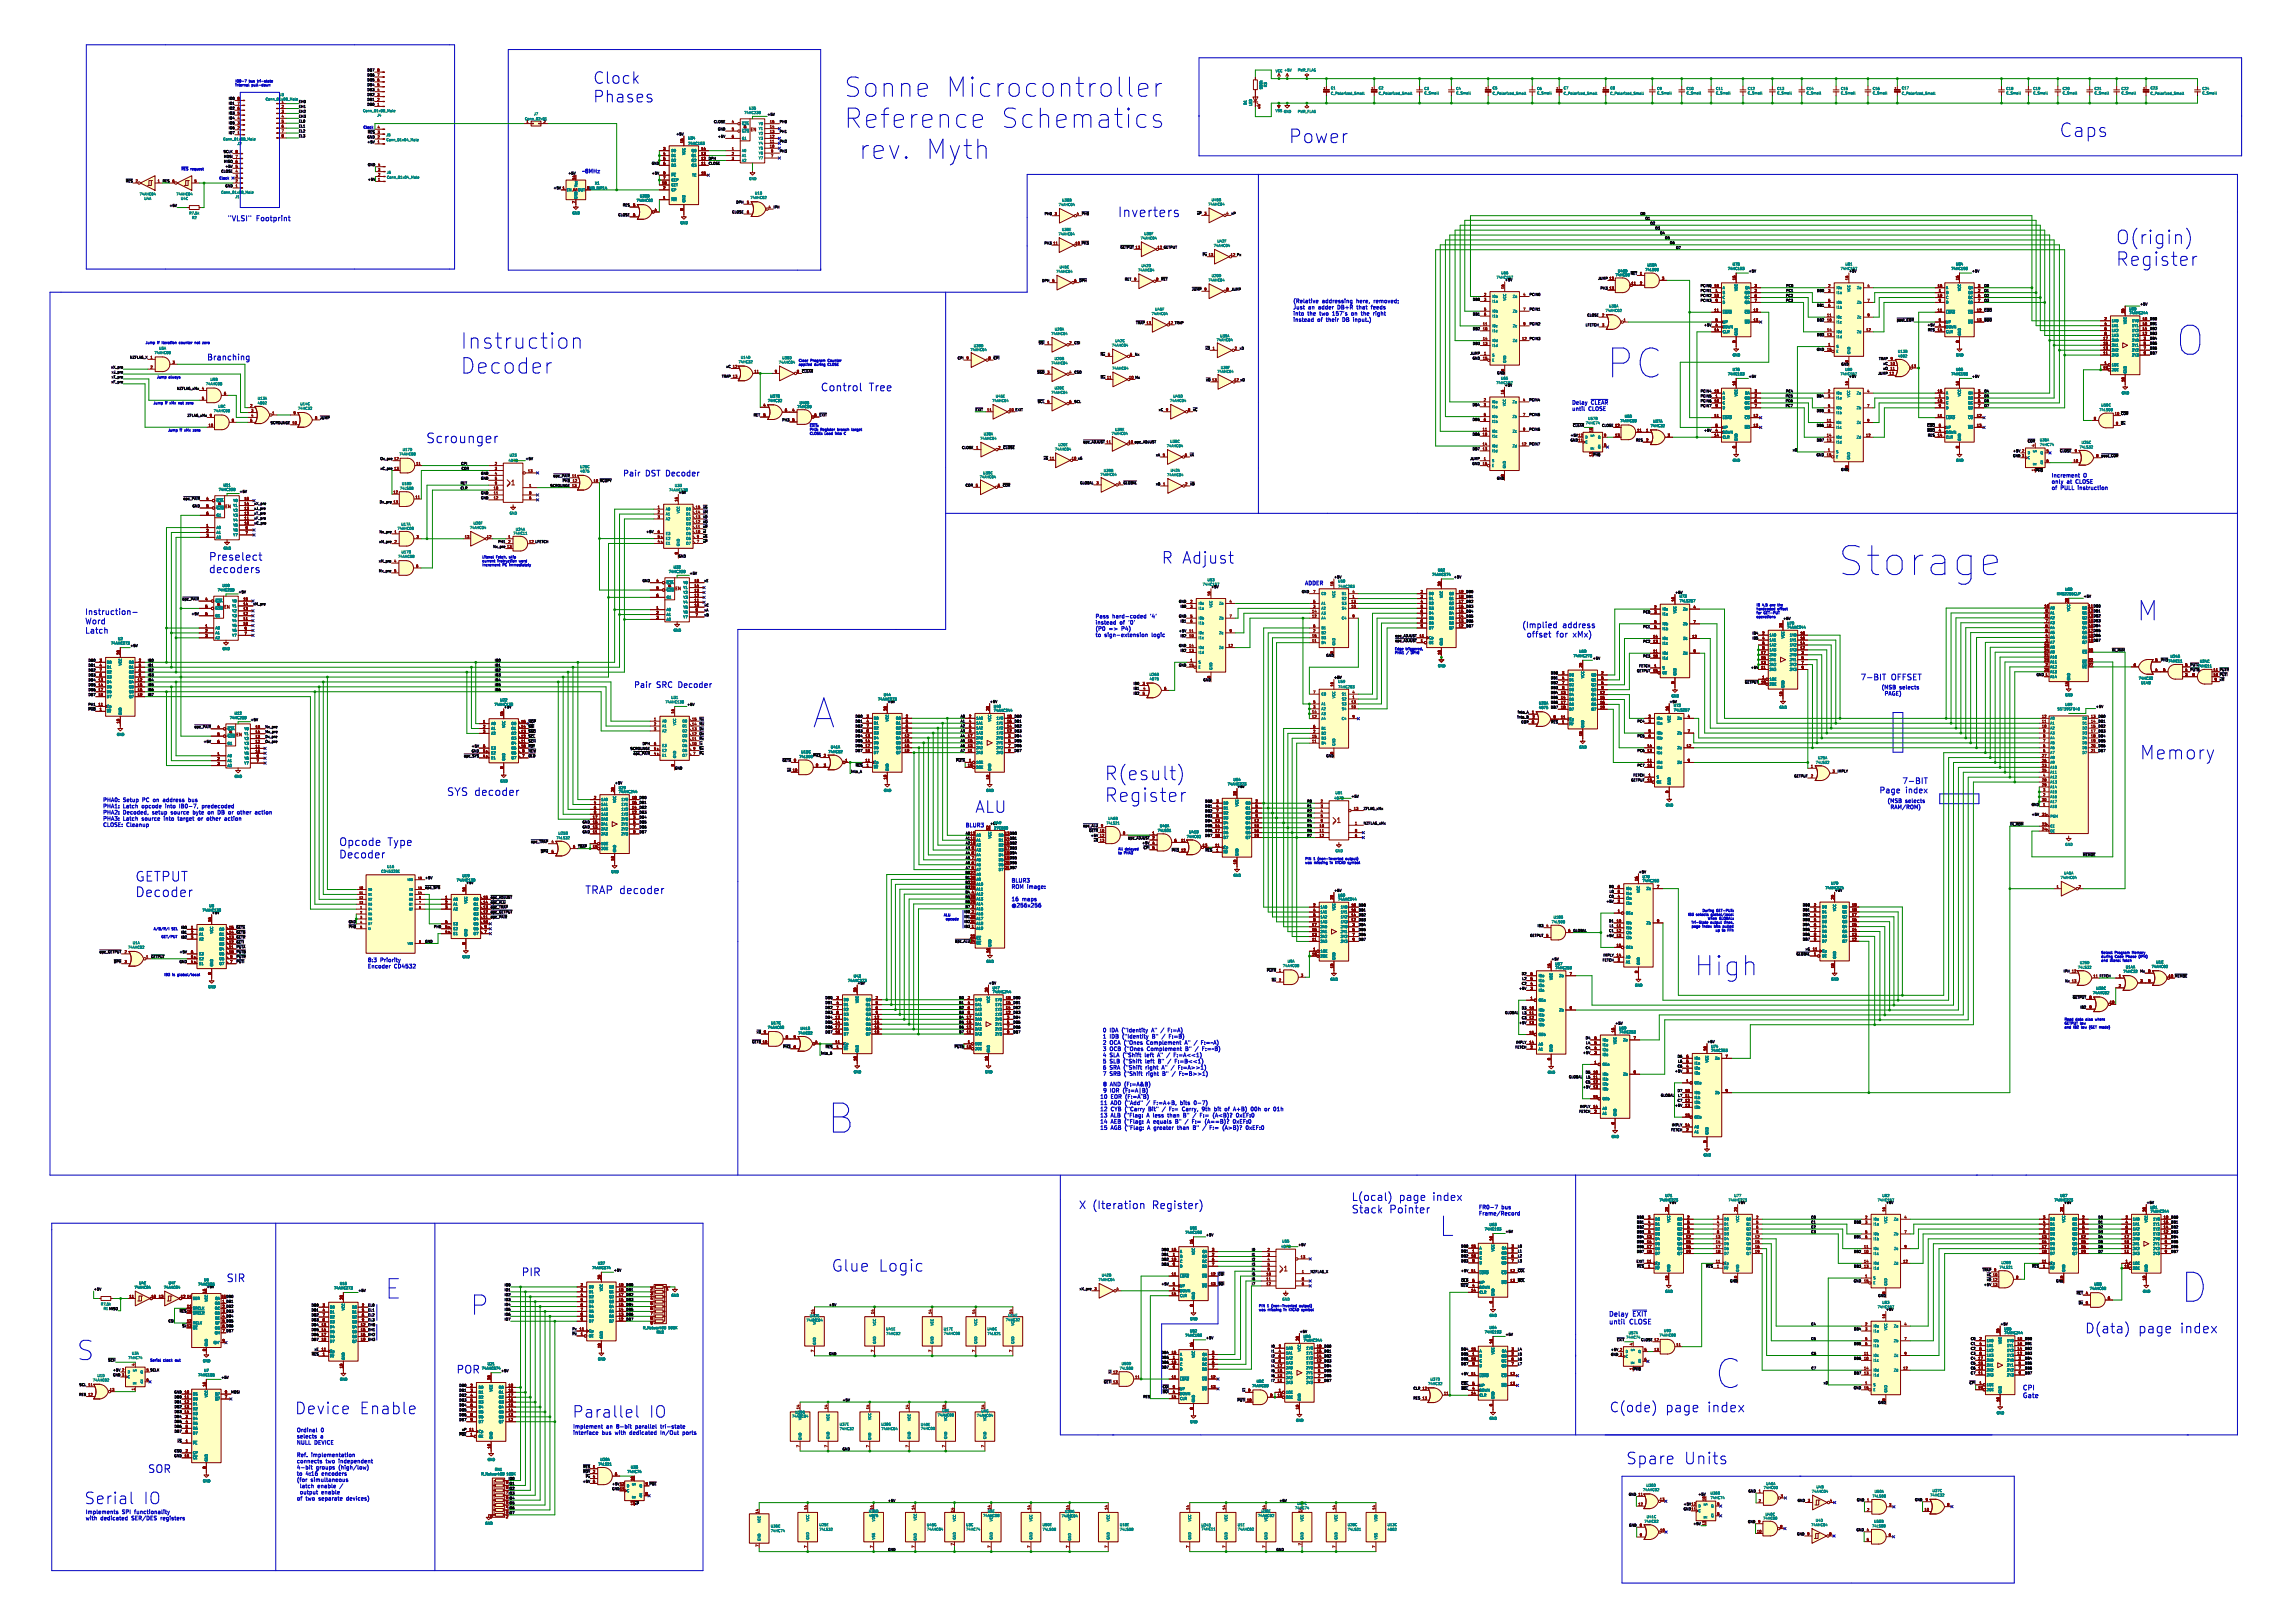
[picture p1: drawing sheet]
<svg xmlns="http://www.w3.org/2000/svg" width="1189mm" height="841mm" viewBox="0 0 1189 841" stroke-linecap="round" stroke-linejoin="round" font-family="sans-serif">
<defs><g id="words">
<g font-size="20.9" fill="#0000c2">
<text x="1127" y="185">O</text>
<text x="832" y="197">PC</text>
<text x="952" y="300">Storage</text>
<text x="420" y="378">A</text>
<text x="428" y="588">B</text>
<text x="1130" y="676">D</text>
<text x="888" y="721">C</text>
</g>
<g font-size="13.9" fill="#0000c2">
<text x="437" y="51">Sonne</text>
<text x="489" y="51">Microcontroller</text>
<text x="437" y="67">Reference</text>
<text x="517" y="67">Schematics</text>
<text x="443" y="83">rev.</text>
<text x="477" y="83">Myth</text>
<text x="1107" y="322">M</text>
<text x="878" y="506">High</text>
<text x="746" y="641">L</text>
<text x="199" y="674">E</text>
<text x="243" y="682">P</text>
<text x="39" y="706">S</text>
</g>
<g font-size="11.1" fill="#0000c2">
<text x="238" y="181">Instruction</text>
<text x="238" y="194">Decoder</text>
</g>
<g font-size="9.8" fill="#0000c2">
<text x="1067" y="72">Caps</text>
<text x="668" y="75">Power</text>
</g>
<g font-size="9.7" fill="#0000c2">
<text x="1097" y="127">O(rigin)</text>
<text x="1097" y="138">Register</text>
<text x="1109" y="394">Memory</text>
<text x="572" y="405">R(esult)</text>
<text x="572" y="416">Register</text>
</g>
<g font-size="8.4" fill="#0000c2">
<text x="307" y="44">Clock</text>
<text x="307" y="54">Phases</text>
<text x="602" y="293">R Adjust</text>
<text x="505" y="422">ALU</text>
<text x="431" y="659">Glue</text>
<text x="454" y="659">Logic</text>
<text x="153" y="733">Device</text>
<text x="185" y="733">Enable</text>
<text x="297" y="735">Parallel</text>
<text x="336" y="735">IO</text>
<text x="843" y="759">Spare</text>
<text x="872" y="759">Units</text>
<text x="44" y="780">Serial</text>
<text x="73" y="780">IO</text>
</g>
<g font-size="7" fill="#0000c2">
<text x="579" y="113">Inverters</text>
<text x="221" y="230">Scrounger</text>
<text x="70" y="457">GETPUT</text>
<text x="70" y="465">Decoder</text>
<text x="1081" y="691">D(ata)</text>
<text x="1107" y="691">page</text>
<text x="1129" y="691">index</text>
<text x="834" y="732">C(ode)</text>
<text x="862" y="732">page</text>
<text x="884" y="732">index</text>
</g>
<g font-size="5.6" fill="#0000c2">
<text x="425" y="203">Control</text>
<text x="450" y="203">Tree</text>
<text x="108" y="291">Preselect</text>
<text x="108" y="297">decoders</text>
<text x="232" y="413">SYS decoder</text>
<text x="176" y="439">Opcode</text>
<text x="200" y="439">Type</text>
<text x="176" y="445">Decoder</text>
<text x="303" y="464">TRAP decoder</text>
<text x="700" y="623">L(ocal)</text>
<text x="724" y="623">page</text>
<text x="741" y="623">index</text>
<text x="559" y="627">X (Iteration</text>
<text x="596" y="627">Register)</text>
<text x="700" y="629">Stack</text>
<text x="720" y="629">Pointer</text>
<text x="117" y="665">SIR</text>
<text x="270" y="662">PIR</text>
<text x="236" y="712">POR</text>
<text x="77" y="764">SOR</text>
</g>
<g font-size="4.2" fill="#0000c2">
<text x="107" y="187">Branching</text>
<text x="323" y="247">Pair</text>
<text x="334" y="247">DST Decoder</text>
<text x="44" y="319">Instruction-</text>
<text x="44" y="324">Word</text>
<text x="44" y="329">Latch</text>
<text x="789" y="326">(Implied</text>
<text x="809" y="326">address</text>
<text x="791" y="331">offset</text>
<text x="806" y="331">for</text>
<text x="814" y="331">xMx)</text>
<text x="964" y="353">7-BIT</text>
<text x="980" y="353">OFFSET</text>
<text x="329" y="357">Pair</text>
<text x="340" y="357">SRC Decoder</text>
<text x="986" y="406">7-BIT</text>
<text x="974" y="411">Page</text>
<text x="987" y="411">index</text>
</g>
<g font-size="3.8" fill="#0000c2">
<text x="118" y="115">&quot;VLSI&quot;</text>
<text x="132" y="115">Footprint</text>
</g>
<g font-size="3.5" fill="#840000">
<text x="265" y="252">1</text>
<text x="693" y="427">1</text>
<text x="665" y="659">1</text>
</g>
<g font-size="3.5" fill="#0000c2">
<text x="834" y="682">Delay</text>
<text x="846" y="682">~{EXIT}</text>
<text x="834" y="686">until</text>
<text x="844" y="686">CLOSE</text>
<text x="1048" y="721">CPI</text>
<text x="1048" y="725">Gate</text>
</g>
<g font-size="2.8" fill="#0000c2">
<text x="302" y="90">~8MHz</text>
<text x="670" y="157">(Relative</text>
<text x="670" y="160">Just</text>
<text x="678" y="160">an</text>
<text x="683" y="160">adder</text>
<text x="685" y="157">addressing</text>
<text x="693" y="160">DB+R</text>
<text x="703" y="157">here,</text>
<text x="703" y="160">that</text>
<text x="711" y="160">feeds</text>
<text x="712" y="157">removed;</text>
<text x="670" y="164">into</text>
<text x="670" y="167">instead</text>
<text x="677" y="164">the</text>
<text x="683" y="167">of</text>
<text x="684" y="164">two</text>
<text x="687" y="167">their</text>
<text x="690" y="164">157's</text>
<text x="696" y="167">DB input.)</text>
<text x="700" y="164">on</text>
<text x="705" y="164">the</text>
<text x="712" y="164">right</text>
<text x="815" y="210">Delay</text>
<text x="824" y="210">~{CLEAR}</text>
<text x="815" y="213">until</text>
<text x="823" y="213">CLOSE</text>
<text x="1063" y="248">Increment</text>
<text x="1063" y="251">only</text>
<text x="1071" y="251">at</text>
<text x="1076" y="251">CLOSE</text>
<text x="1080" y="248">O</text>
<text x="1063" y="254">of</text>
<text x="1068" y="254">PULL instruction</text>
<text x="676" y="303">ADDER</text>
<text x="568" y="321">Pass</text>
<text x="568" y="324">instead</text>
<text x="576" y="321">hard-coded</text>
<text x="580" y="324">of</text>
<text x="585" y="324">'0'</text>
<text x="596" y="321">'4'</text>
<text x="568" y="327">(P0</text>
<text x="575" y="327">=&gt;</text>
<text x="581" y="327">P4)</text>
<text x="568" y="330">to</text>
<text x="572" y="330">sign-extension</text>
<text x="597" y="330">logic</text>
<text x="975" y="357">(MSB</text>
<text x="984" y="357">selects</text>
<text x="977" y="361">PAGE)</text>
<text x="53" y="416">PHA0:</text>
<text x="53" y="419">PHA1:</text>
<text x="64" y="416">Setup</text>
<text x="64" y="419">Latch</text>
<text x="73" y="419">opcode</text>
<text x="74" y="416">PC on</text>
<text x="84" y="416">address</text>
<text x="85" y="419">into</text>
<text x="93" y="419">IB0-7,</text>
<text x="98" y="416">bus</text>
<text x="105" y="419">predecoded</text>
<text x="978" y="416">(MSB</text>
<text x="980" y="419">RAM/ROM)</text>
<text x="987" y="416">selects</text>
<text x="53" y="422">PHA2:</text>
<text x="53" y="425">PHA3:</text>
<text x="64" y="422">Decoded,</text>
<text x="64" y="425">Latch</text>
<text x="73" y="425">source</text>
<text x="79" y="422">setup</text>
<text x="85" y="425">into</text>
<text x="88" y="422">source</text>
<text x="92" y="425">target</text>
<text x="100" y="422">byte</text>
<text x="102" y="425">or</text>
<text x="107" y="425">other</text>
<text x="108" y="422">on</text>
<text x="113" y="422">DB or</text>
<text x="116" y="425">action</text>
<text x="123" y="422">other</text>
<text x="132" y="422">action</text>
<text x="53" y="429">CLOSE: Cleanup</text>
<text x="500" y="429">BLUR3</text>
<text x="524" y="457">BLUR3</text>
<text x="524" y="461">ROM image:</text>
<text x="524" y="467">16</text>
<text x="530" y="467">maps</text>
<text x="524" y="470">@256x256</text>
<text x="191" y="499">8:3</text>
<text x="191" y="502">Encoder</text>
<text x="197" y="499">Priority</text>
<text x="204" y="502">CD4532</text>
<text x="571" y="535">0 IDA (&quot;Identity</text>
<text x="571" y="538">1 IDB (&quot;Identity</text>
<text x="597" y="535">A&quot;</text>
<text x="597" y="538">B&quot;</text>
<text x="602" y="535">/</text>
<text x="602" y="538">/</text>
<text x="605" y="535">F:=A)</text>
<text x="606" y="538">F:=B)</text>
<text x="571" y="541">2 OCA (&quot;Ones</text>
<text x="571" y="545">3 OCB (&quot;Ones</text>
<text x="594" y="541">Complement</text>
<text x="594" y="545">Complement</text>
<text x="614" y="541">A&quot;</text>
<text x="614" y="545">B&quot;</text>
<text x="619" y="541">/</text>
<text x="619" y="545">/</text>
<text x="622" y="541">F:=~A)</text>
<text x="623" y="545">F:=~B)</text>
<text x="571" y="548">4 SLA (&quot;Shift</text>
<text x="571" y="551">5 SLB (&quot;Shift</text>
<text x="593" y="548">left</text>
<text x="593" y="551">left</text>
<text x="600" y="548">A&quot;</text>
<text x="600" y="551">B&quot;</text>
<text x="605" y="548">/</text>
<text x="605" y="551">/</text>
<text x="608" y="548">F:=A&lt;&lt;1)</text>
<text x="609" y="551">F:=B&lt;&lt;1)</text>
<text x="571" y="554">6 SRA (&quot;Shift</text>
<text x="571" y="558">7 SRB (&quot;Shift</text>
<text x="594" y="554">right</text>
<text x="594" y="558">right</text>
<text x="602" y="554">A&quot;</text>
<text x="602" y="558">B&quot;</text>
<text x="607" y="554">/</text>
<text x="607" y="558">/</text>
<text x="611" y="554">F:=A&gt;&gt;1)</text>
<text x="611" y="558">F:=B&gt;&gt;1)</text>
<text x="572" y="563">8 AND (F:=A&amp;B)</text>
<text x="570" y="569">10</text>
<text x="572" y="566">9 IOR (F:=A|B)</text>
<text x="576" y="569">EOR (F:=A^B)</text>
<text x="570" y="573">11</text>
<text x="570" y="576">12</text>
<text x="576" y="573">ADD (&quot;Add&quot;</text>
<text x="576" y="576">CYB (&quot;Carry</text>
<text x="594" y="573">/</text>
<text x="595" y="576">Bit&quot;</text>
<text x="598" y="573">F:=A+B,</text>
<text x="602" y="576">/</text>
<text x="606" y="576">F:=</text>
<text x="612" y="573">bits</text>
<text x="613" y="576">Carry,</text>
<text x="619" y="573">0-7)</text>
<text x="623" y="576">9th</text>
<text x="629" y="576">bit</text>
<text x="635" y="576">of</text>
<text x="639" y="576">A+B)</text>
<text x="649" y="576">00h</text>
<text x="656" y="576">or</text>
<text x="660" y="576">01h</text>
<text x="570" y="579">13</text>
<text x="576" y="579">ALB (&quot;Flag:</text>
<text x="594" y="579">A less</text>
<text x="605" y="579">than</text>
<text x="613" y="579">B&quot;</text>
<text x="618" y="579">/</text>
<text x="622" y="579">F:=</text>
<text x="629" y="579">(A&lt;B)?</text>
<text x="641" y="579">0xEF:0</text>
<text x="570" y="582">14</text>
<text x="570" y="586">15</text>
<text x="576" y="582">AEB (&quot;Flag:</text>
<text x="576" y="586">AGB (&quot;Flag:</text>
<text x="594" y="582">A equals</text>
<text x="595" y="586">A greater</text>
<text x="609" y="582">B&quot;</text>
<text x="610" y="586">than</text>
<text x="614" y="582">/</text>
<text x="618" y="582">F:=</text>
<text x="618" y="586">B&quot;</text>
<text x="623" y="586">/</text>
<text x="625" y="582">(A==B)?</text>
<text x="627" y="586">F:=</text>
<text x="634" y="586">(A&gt;B)?</text>
<text x="639" y="582">0xEF:0</text>
<text x="646" y="586">0xEF:0</text>
<text x="766" y="627">FR0-7</text>
<text x="766" y="630">Frame/Record</text>
<text x="778" y="627">bus</text>
<text x="154" y="742">Ordinal</text>
<text x="166" y="742">0</text>
<text x="297" y="740">Implement</text>
<text x="297" y="744">interface</text>
<text x="312" y="744">bus</text>
<text x="314" y="740">an</text>
<text x="319" y="744">with</text>
<text x="319" y="740">8-bit</text>
<text x="326" y="744">dedicated</text>
<text x="329" y="740">parallel</text>
<text x="342" y="740">tri-state</text>
<text x="342" y="744">In/Out</text>
<text x="354" y="744">ports</text>
<text x="154" y="745">selects</text>
<text x="154" y="749">NULL DEVICE</text>
<text x="166" y="745">a</text>
<text x="154" y="755">Ref.</text>
<text x="161" y="755">implementation</text>
<text x="154" y="758">connects</text>
<text x="154" y="762">4-bit</text>
<text x="164" y="762">groups</text>
<text x="169" y="758">two</text>
<text x="175" y="758">independent</text>
<text x="175" y="762">(high/low)</text>
<text x="154" y="765">to</text>
<text x="154" y="768">(for</text>
<text x="158" y="765">4:16</text>
<text x="161" y="768">simultaneous</text>
<text x="167" y="765">encoders</text>
<text x="155" y="771">latch</text>
<text x="164" y="771">enable</text>
<text x="154" y="778">of</text>
<text x="155" y="774">output</text>
<text x="158" y="778">two</text>
<text x="165" y="778">separate</text>
<text x="166" y="774">enable</text>
<text x="179" y="778">devices)</text>
<text x="44" y="785">Implements</text>
<text x="63" y="785">SPI functionality</text>
<text x="44" y="788">with</text>
<text x="52" y="788">dedicated</text>
<text x="68" y="788">SER/DES</text>
<text x="83" y="788">registers</text>
</g>
<g font-size="2.1" fill="#008484">
<text x="385" y="67">&amp;</text>
<text x="113" y="262">&amp;</text>
<text x="346" y="305">&amp;</text>
<text x="112" y="314">&amp;</text>
<text x="119" y="380">&amp;</text>
</g>
<g font-size="2.1" fill="#840000">
<text x="389" y="68">EN</text>
<text x="117" y="264">EN</text>
<text x="350" y="306">EN</text>
<text x="116" y="316">EN</text>
<text x="122" y="382">EN</text>
</g>
<g font-size="1.8">
<text x="190" y="37">DB7</text>
<text x="190" y="40">DB6</text>
<text x="190" y="42">DB5</text>
<text x="190" y="45">DB4</text>
<text x="190" y="47">DB3</text>
<text x="118" y="52">IO0</text>
<text x="155" y="53">EH0</text>
<text x="190" y="50">DB2</text>
<text x="190" y="52">DB1</text>
<text x="118" y="54">IO1</text>
<text x="118" y="57">IO2</text>
<text x="118" y="59">IO3</text>
<text x="155" y="59">EH2</text>
<text x="155" y="56">EH1</text>
<text x="190" y="55">DB0</text>
<text x="118" y="62">IO4</text>
<text x="118" y="64">IO5</text>
<text x="155" y="64">EL0</text>
<text x="155" y="61">EH3</text>
<text x="370" y="64">CLOSE</text>
<text x="398" y="60">+5V</text>
<text x="404" y="64">PH0</text>
<text x="118" y="67">IO6</text>
<text x="118" y="70">IO7</text>
<text x="155" y="66">EL1</text>
<text x="155" y="71">EL3</text>
<text x="155" y="69">EL2</text>
<text x="190" y="72">GND</text>
<text x="191" y="69">~{RES}</text>
<text x="350" y="70">+5V</text>
<text x="372" y="71">+5V</text>
<text x="372" y="68">GND</text>
<text x="404" y="69">PH1</text>
<text x="190" y="74">+5V</text>
<text x="404" y="74">PH2</text>
<text x="116" y="79">SCLK</text>
<text x="116" y="82">MOSI</text>
<text x="367" y="83">DPH</text>
<text x="404" y="79">PH3</text>
<text x="115" y="90">CLOSE</text>
<text x="116" y="84">MISO</text>
<text x="117" y="87">+5V</text>
<text x="191" y="86">GND</text>
<text x="338" y="85">GND</text>
<text x="367" y="85">CLOSE</text>
<text x="65" y="95">~{RES}</text>
<text x="84" y="95">RES</text>
<text x="191" y="94">+5V</text>
<text x="294" y="91">+5V</text>
<text x="338" y="91">+5V</text>
<text x="117" y="97">GND</text>
<text x="287" y="98">+5V</text>
<text x="88" y="107">+5V</text>
<text x="323" y="107">RES</text>
<text x="381" y="106">DPH</text>
<text x="320" y="112">CLOSE</text>
<text x="379" y="111">CLOSE</text>
<text x="401" y="108">IPH</text>
<text x="541" y="112">PH0</text>
<text x="561" y="112">~{PH0}</text>
<text x="620" y="111">~{xP}3</text>
<text x="638" y="111">xP</text>
<text x="850" y="111">O0</text>
<text x="853" y="114">O1</text>
<text x="855" y="116">O2</text>
<text x="858" y="119">O3</text>
<text x="860" y="122">O4</text>
<text x="863" y="124">O5</text>
<text x="541" y="127">PH3</text>
<text x="560" y="127">~{PH3}</text>
<text x="581" y="129">~{GETPUT}</text>
<text x="603" y="129">GETPUT</text>
<text x="865" y="127">O6</text>
<text x="869" y="129">O7</text>
<text x="623" y="133">~{Px}</text>
<text x="641" y="133">Px</text>
<text x="845" y="142">~{RET}</text>
<text x="906" y="141">+5V</text>
<text x="958" y="141">+5V</text>
<text x="1022" y="141">+5V</text>
<text x="540" y="146">DPH</text>
<text x="559" y="146">~{DPH}</text>
<text x="583" y="145">RET</text>
<text x="602" y="145">~{RET}</text>
<text x="780" y="146">+5V</text>
<text x="828" y="145">JUMP 12</text>
<text x="881" y="149">PCIN0</text>
<text x="926" y="149">PC0</text>
<text x="1028" y="149">O0</text>
<text x="618" y="151">~{JUMP}9</text>
<text x="638" y="151">JUMP</text>
<text x="763" y="156">DB0</text>
<text x="793" y="153">PCIN0</text>
<text x="829" y="150">PH3</text>
<text x="881" y="151">PCIN1</text>
<text x="881" y="154">PCIN2</text>
<text x="926" y="154">PC2</text>
<text x="926" y="151">PC1</text>
<text x="942" y="151">DB0</text>
<text x="1028" y="151">O1</text>
<text x="1028" y="154">O2</text>
<text x="793" y="161">PCIN1</text>
<text x="881" y="156">PCIN3</text>
<text x="926" y="156">PC3</text>
<text x="942" y="159">DB1</text>
<text x="1028" y="156">O3</text>
<text x="1028" y="162">~{COO}</text>
<text x="1109" y="158">+5V</text>
<text x="763" y="164">DB1</text>
<text x="823" y="164">CLOSE</text>
<text x="942" y="167">DB2</text>
<text x="983" y="167">~{post_COR}</text>
<text x="1028" y="167">~{BOO}</text>
<text x="1114" y="166">DB0</text>
<text x="589" y="168">~{TRAP}</text>
<text x="609" y="168">TRAP</text>
<text x="763" y="171">DB2</text>
<text x="793" y="169">PCIN2</text>
<text x="822" y="169">LFETCH</text>
<text x="883" y="169">+5V</text>
<text x="999" y="169">+5V</text>
<text x="999" y="172">RES</text>
<text x="1114" y="174">DB3</text>
<text x="1114" y="171">DB2</text>
<text x="1114" y="168">DB1</text>
<text x="538" y="178">~{SSI}1</text>
<text x="557" y="178">CSI</text>
<text x="763" y="179">DB3</text>
<text x="793" y="176">PCIN3</text>
<text x="942" y="174">DB3</text>
<text x="1114" y="179">DB5</text>
<text x="1114" y="176">DB4</text>
<text x="67" y="186">NZFLAG_X</text>
<text x="570" y="184">~{Nx}5</text>
<text x="588" y="184">Nx</text>
<text x="625" y="181">~{xD}1</text>
<text x="642" y="181">xD</text>
<text x="762" y="184">JUMP</text>
<text x="942" y="182">GND</text>
<text x="1114" y="184">DB7</text>
<text x="1114" y="181">DB6</text>
<text x="57" y="191">xX_pre</text>
<text x="376" y="191">xC 12</text>
<text x="496" y="186">CPI</text>
<text x="515" y="186">~{CPI}</text>
<text x="763" y="186">GND</text>
<text x="954" y="189">GND</text>
<text x="958" y="188" transform="rotate(-90 958 188)">8</text>
<text x="974" y="187">TRAP</text>
<text x="976" y="192">xO</text>
<text x="976" y="189">xC</text>
<text x="58" y="196">xT_pre</text>
<text x="58" y="194">xJ_pre</text>
<text x="374" y="196">TRAP 13</text>
<text x="415" y="193">~{CLEAR}</text>
<text x="537" y="194">~{SSO}</text>
<text x="557" y="194">CSO</text>
<text x="570" y="196">~{Mx}</text>
<text x="588" y="196">Mx</text>
<text x="625" y="198">~{xO}</text>
<text x="643" y="198">xO</text>
<text x="776" y="194">GND</text>
<text x="780" y="192" transform="rotate(-90 780 192)">8</text>
<text x="906" y="196">+5V</text>
<text x="958" y="196">+5V</text>
<text x="973" y="194">JUMP 12</text>
<text x="1022" y="196">+5V</text>
<text x="58" y="199">xF_pre</text>
<text x="92" y="202">NZFLAG_xMx</text>
<text x="780" y="200">+5V</text>
<text x="881" y="203">PCIN4</text>
<text x="926" y="203">PC4</text>
<text x="1028" y="203">O4</text>
<text x="538" y="209">~{SCL}5</text>
<text x="557" y="209">SCL</text>
<text x="792" y="208">PCIN4</text>
<text x="881" y="206">PCIN5</text>
<text x="881" y="209">PCIN6</text>
<text x="925" y="206">PC5</text>
<text x="925" y="209">PC6</text>
<text x="942" y="206">DB4</text>
<text x="1028" y="209">O6</text>
<text x="1028" y="206">O5</text>
<text x="390" y="216">RET</text>
<text x="425" y="216">~{EXIT}</text>
<text x="505" y="213">~{EXIT}11</text>
<text x="526" y="213">EXIT</text>
<text x="600" y="213">xC</text>
<text x="618" y="213">~{xC}</text>
<text x="763" y="211">DB4</text>
<text x="792" y="216">PCIN5</text>
<text x="881" y="211">PCIN7</text>
<text x="925" y="211">PC7</text>
<text x="942" y="214">DB5</text>
<text x="1028" y="211">O7</text>
<text x="1099" y="215">~{COR}</text>
<text x="97" y="216">ZFLAG_xMx</text>
<text x="140" y="220">SCROUNGE 10</text>
<text x="166" y="217">~{JUMP}</text>
<text x="405" y="218">PH3</text>
<text x="763" y="218">DB5</text>
<text x="815" y="221">~{CLEAR}</text>
<text x="830" y="221">CLOSE 12</text>
<text x="942" y="221">DB6</text>
<text x="999" y="221">~{COO}5</text>
<text x="1099" y="220">~{Ox}</text>
<text x="763" y="226">DB6</text>
<text x="792" y="223">PCIN6</text>
<text x="814" y="226">+5V 12</text>
<text x="883" y="224">+5V</text>
<text x="999" y="224">~{BOO}4</text>
<text x="999" y="226">RES</text>
<text x="498" y="233">CLOSE</text>
<text x="520" y="233">~{CLOSE}</text>
<text x="561" y="230">~{opc_ADJUST}</text>
<text x="588" y="230">opc_ADJUST</text>
<text x="763" y="233">DB7</text>
<text x="792" y="231">PCIN7</text>
<text x="814" y="229">GND11</text>
<text x="848" y="229">RES</text>
<text x="929" y="234">xO</text>
<text x="942" y="229">DB7</text>
<text x="1051" y="229">~{COR}</text>
<text x="197" y="238">Ox_pre</text>
<text x="272" y="238">+5V</text>
<text x="541" y="238">~{xG}</text>
<text x="559" y="238">xG</text>
<text x="599" y="237">xA</text>
<text x="617" y="237">~{xA}</text>
<text x="762" y="238">JUMP</text>
<text x="826" y="236">~{PH0}</text>
<text x="941" y="236">GND</text>
<text x="1043" y="237">GND 3</text>
<text x="1043" y="234">+5V</text>
<text x="1068" y="234">~{CLOSE}9</text>
<text x="1089" y="237">~{post_COR}</text>
<text x="197" y="244">xC_pre</text>
<text x="239" y="241">CPI</text>
<text x="239" y="244">COR</text>
<text x="763" y="241">GND</text>
<text x="954" y="244">GND</text>
<text x="958" y="243" transform="rotate(-90 958 243)">8</text>
<text x="1055" y="245">~{PH0}</text>
<text x="239" y="251">RET</text>
<text x="249" y="249">GND</text>
<text x="249" y="246">GND</text>
<text x="287" y="247">~{opc_PAIR}11</text>
<text x="291" y="250">~{PH3}12</text>
<text x="311" y="250">~{RCOPY}</text>
<text x="560" y="251">GLOBAL</text>
<text x="582" y="251">~{GLOBAL}</text>
<text x="599" y="252">xB</text>
<text x="617" y="252">~{xB}</text>
<text x="776" y="249">GND</text>
<text x="780" y="247" transform="rotate(-90 780 247)">8</text>
<text x="124" y="255">+5V</text>
<text x="239" y="254">CLR</text>
<text x="249" y="256">GND</text>
<text x="285" y="252">SCROUNGE 13</text>
<text x="352" y="256">+5V</text>
<text x="500" y="252">COR</text>
<text x="520" y="252">~{COR}</text>
<text x="95" y="259">~{opc_PAIR}</text>
<text x="100" y="263">GND</text>
<text x="132" y="262">xX_pre</text>
<text x="197" y="261">Dx_pre</text>
<text x="249" y="259">GND</text>
<text x="364" y="264">~{xG}</text>
<text x="132" y="264">xJ_pre</text>
<text x="132" y="269">xF_pre</text>
<text x="132" y="267">xT_pre</text>
<text x="364" y="266">~{xM}</text>
<text x="364" y="269">~{xD}</text>
<text x="132" y="272">xC_pre</text>
<text x="364" y="271">~{xO}</text>
<text x="364" y="274">~{xR}</text>
<text x="196" y="281">xM_pre</text>
<text x="197" y="276">Nx_pre</text>
<text x="258" y="281">PH1</text>
<text x="277" y="281">LFETCH</text>
<text x="335" y="276">+5V</text>
<text x="364" y="281">~{xP}</text>
<text x="364" y="279">~{xS}</text>
<text x="364" y="276">~{xI}</text>
<text x="256" y="284">Nx_pre</text>
<text x="196" y="292">xM_pre</text>
<text x="352" y="289">GND</text>
<text x="196" y="297">Mx_pre</text>
<text x="357" y="298">+5V</text>
<text x="691" y="300">+5V</text>
<text x="753" y="300">+5V</text>
<text x="333" y="302">GND</text>
<text x="365" y="302">xE</text>
<text x="628" y="305">+5V</text>
<text x="94" y="311">~{opc_PAIR}</text>
<text x="123" y="308">+5V</text>
<text x="675" y="307">GND</text>
<text x="760" y="307">DB0</text>
<text x="760" y="310">DB1</text>
<text x="868" y="308">+5V</text>
<text x="1080" y="310">+5V</text>
<text x="131" y="314">xM_pre</text>
<text x="365" y="314">xC</text>
<text x="365" y="317">xA</text>
<text x="611" y="312">GND</text>
<text x="612" y="315">IB0</text>
<text x="760" y="312">DB2</text>
<text x="760" y="318">DB4</text>
<text x="760" y="315">DB3</text>
<text x="851" y="318">PC0</text>
<text x="99" y="319">+5V</text>
<text x="365" y="319">xB</text>
<text x="611" y="320">GND</text>
<text x="612" y="323">IB1</text>
<text x="760" y="320">DB5</text>
<text x="760" y="323">DB6</text>
<text x="924" y="321">+5V</text>
<text x="611" y="328">+5V</text>
<text x="760" y="325">DB7</text>
<text x="851" y="326">PC1</text>
<text x="908" y="329">IB4</text>
<text x="611" y="335">GND</text>
<text x="612" y="330">IB2</text>
<text x="723" y="330">opc_ADJUST</text>
<text x="723" y="333">~{opc_ADJUST}1</text>
<text x="851" y="333">PC2</text>
<text x="908" y="331">IB5</text>
<text x="612" y="338">IB2</text>
<text x="687" y="340">GND</text>
<text x="691" y="339" transform="rotate(-90 691 339)">8</text>
<text x="851" y="341">PC3</text>
<text x="1095" y="338">~{IN_RAM}</text>
<text x="46" y="343">DB0</text>
<text x="46" y="345">DB1</text>
<text x="76" y="343">IB0</text>
<text x="76" y="345">IB1</text>
<text x="256" y="345">IB1</text>
<text x="256" y="343">IB0</text>
<text x="611" y="345">GND</text>
<text x="849" y="346">FETCH</text>
<text x="907" y="347">+5V</text>
<text x="1120" y="343">~{PH3}</text>
<text x="1135" y="345">~{PUTA}</text>
<text x="1135" y="348">~{PUTB}</text>
<text x="1150" y="348">~{PUTR}</text>
<text x="46" y="351">DB3</text>
<text x="46" y="353">DB4</text>
<text x="46" y="348">DB2</text>
<text x="76" y="351">IB3</text>
<text x="76" y="348">IB2</text>
<text x="76" y="353">IB4</text>
<text x="256" y="351">IB3</text>
<text x="256" y="353">IB4</text>
<text x="256" y="348">IB2</text>
<text x="624" y="353">GND</text>
<text x="627" y="352" transform="rotate(-90 627 352)">8</text>
<text x="691" y="352">+5V</text>
<text x="804" y="349">DB0</text>
<text x="804" y="352">DB1</text>
<text x="848" y="348">GETPUT 15</text>
<text x="1055" y="350">GND 1</text>
<text x="1150" y="350">~{PUTI}</text>
<text x="1150" y="353">~{xM}</text>
<text x="46" y="356">DB5</text>
<text x="46" y="358">DB6</text>
<text x="76" y="358">IB6</text>
<text x="76" y="356">IB5</text>
<text x="256" y="356">IB5</text>
<text x="256" y="358">IB6</text>
<text x="587" y="357">IB1</text>
<text x="587" y="355">IB0</text>
<text x="804" y="360">DB4</text>
<text x="804" y="357">DB3</text>
<text x="804" y="355">DB2</text>
<text x="904" y="354">~{GETPUT}</text>
<text x="46" y="366">PH1</text>
<text x="46" y="361">DB7</text>
<text x="77" y="361">IB7</text>
<text x="356" y="366">+5V</text>
<text x="513" y="364">+5V</text>
<text x="587" y="360">IB2</text>
<text x="804" y="365">DB6</text>
<text x="804" y="362">DB5</text>
<text x="865" y="364">+5V</text>
<text x="46" y="368">~{PH0}1</text>
<text x="443" y="372">DB0</text>
<text x="498" y="372">A0</text>
<text x="526" y="372">DB0</text>
<text x="787" y="370">into_A</text>
<text x="804" y="367">DB7</text>
<text x="1086" y="367">+5V</text>
<text x="1087" y="372">DB0</text>
<text x="101" y="377">~{opc_PAIR}</text>
<text x="130" y="374">+5V</text>
<text x="137" y="377">Nx_pre</text>
<text x="274" y="375">~{NOP}</text>
<text x="274" y="377">~{SSI}</text>
<text x="362" y="373">~{Nx}</text>
<text x="362" y="376">~{Mx}</text>
<text x="443" y="377">DB2</text>
<text x="443" y="374">DB1</text>
<text x="498" y="377">A2</text>
<text x="498" y="374">A1</text>
<text x="526" y="377">DB2</text>
<text x="526" y="374">DB1</text>
<text x="786" y="372">into_B</text>
<text x="788" y="375">COR</text>
<text x="804" y="375">~{RES}1</text>
<text x="849" y="375">PC4</text>
<text x="1087" y="375">DB1</text>
<text x="1087" y="377">DB2</text>
<text x="137" y="380">Mx_pre</text>
<text x="137" y="382">Dx_pre</text>
<text x="274" y="382">~{SCL}</text>
<text x="274" y="380">~{SSO}</text>
<text x="362" y="384">~{Rx}</text>
<text x="362" y="379">~{Dx}</text>
<text x="362" y="381">~{Ox}</text>
<text x="443" y="380">DB3</text>
<text x="443" y="382">DB4</text>
<text x="498" y="380">A3</text>
<text x="498" y="382">A4</text>
<text x="526" y="380">DB3</text>
<text x="526" y="382">DB4</text>
<text x="849" y="382">PC5</text>
<text x="1087" y="380">DB3</text>
<text x="1087" y="382">DB4</text>
<text x="105" y="385">+5V</text>
<text x="137" y="385">Ox_pre</text>
<text x="244" y="390">GND</text>
<text x="244" y="387">+5V</text>
<text x="274" y="385">~{SCH}</text>
<text x="274" y="390">~{NEW}</text>
<text x="327" y="389">SCROUNGE</text>
<text x="333" y="386">DPH</text>
<text x="362" y="389">~{Sx}</text>
<text x="362" y="386">~{Ix}</text>
<text x="443" y="385">DB5</text>
<text x="443" y="390">DB7</text>
<text x="443" y="387">DB6</text>
<text x="498" y="390">A7</text>
<text x="498" y="387">A6</text>
<text x="498" y="385">A5</text>
<text x="526" y="390">DB7</text>
<text x="526" y="387">DB6</text>
<text x="526" y="385">DB5</text>
<text x="849" y="390">PC6</text>
<text x="1087" y="385">DB5</text>
<text x="1087" y="387">DB6</text>
<text x="1087" y="390">DB7</text>
<text x="240" y="392">~{opc_SYS} 4</text>
<text x="274" y="392">~{OLD}</text>
<text x="328" y="391">~{opc_PAIR} 4</text>
<text x="362" y="391">~{Px}</text>
<text x="405" y="395">~{GETA}</text>
<text x="495" y="395">~{PUTA}1</text>
<text x="687" y="392">GND</text>
<text x="691" y="391" transform="rotate(-90 691 391)">8</text>
<text x="350" y="399">GND</text>
<text x="408" y="400">~{xA}</text>
<text x="443" y="397">~{RES}1</text>
<text x="849" y="397">PC7</text>
<text x="952" y="400">IMPLY</text>
<text x="319" y="406">+5V</text>
<text x="845" y="405">GETPUT 15</text>
<text x="846" y="402">FETCH</text>
<text x="930" y="403">GETPUT</text>
<text x="700" y="413">+5V</text>
<text x="331" y="414">DB0</text>
<text x="331" y="419">DB2</text>
<text x="331" y="417">DB1</text>
<text x="624" y="418">DB1</text>
<text x="624" y="416">DB0</text>
<text x="677" y="416">R0</text>
<text x="677" y="418">R1</text>
<text x="707" y="420">ZFLAG_xMx</text>
<text x="1053" y="418">GND</text>
<text x="331" y="422">DB3</text>
<text x="331" y="424">DB4</text>
<text x="624" y="424">DB3</text>
<text x="624" y="421">DB2</text>
<text x="677" y="421">R2</text>
<text x="677" y="424">R3</text>
<text x="1053" y="423">+5V</text>
<text x="302" y="427">GND</text>
<text x="302" y="432">GND</text>
<text x="302" y="429">GND</text>
<text x="331" y="427">DB5</text>
<text x="331" y="432">DB7</text>
<text x="331" y="429">DB6</text>
<text x="513" y="427">+5V</text>
<text x="561" y="429">~{opc_ALU}9</text>
<text x="564" y="431">~{GETR}</text>
<text x="624" y="429">DB5</text>
<text x="624" y="431">DB6</text>
<text x="624" y="426">DB4</text>
<text x="677" y="429">R5</text>
<text x="677" y="426">R4</text>
<text x="677" y="431">R6</text>
<text x="707" y="427">NZFLAG_xMx</text>
<text x="1042" y="428">~{IN_ROM}</text>
<text x="275" y="437">~{opc_TRAP}4</text>
<text x="500" y="435">A111</text>
<text x="500" y="438">A210</text>
<text x="500" y="433">A012</text>
<text x="565" y="434">+5V</text>
<text x="567" y="436">~{xR}</text>
<text x="585" y="435">~{opc_ADJUST}2</text>
<text x="592" y="438">+5V</text>
<text x="624" y="434">DB7</text>
<text x="677" y="434">R7</text>
<text x="280" y="442">~{DPH}5</text>
<text x="500" y="443">A4</text>
<text x="500" y="440">A3</text>
<text x="593" y="440">~{CPI}5</text>
<text x="607" y="441">~{PH3}12</text>
<text x="625" y="441">~{RES}1</text>
<text x="1079" y="444">~{MEMOE}</text>
<text x="500" y="445">A5</text>
<text x="500" y="448">A6</text>
<text x="220" y="456">+5V</text>
<text x="500" y="455">B1</text>
<text x="500" y="453">B0</text>
<text x="500" y="450">A7</text>
<text x="849" y="453">+5V</text>
<text x="220" y="461">~{opc_SYS}</text>
<text x="500" y="458">B2</text>
<text x="500" y="461">B3</text>
<text x="834" y="460">D0</text>
<text x="254" y="466">~{opc_ADJUST}</text>
<text x="500" y="466">B5</text>
<text x="500" y="463">B4</text>
<text x="691" y="462">+5V</text>
<text x="832" y="468">+5V</text>
<text x="834" y="465">C0</text>
<text x="834" y="463">L0</text>
<text x="254" y="468">~{opc_ALU}</text>
<text x="254" y="471">~{opc_TRAP}</text>
<text x="254" y="473">~{opc_GETPUT}</text>
<text x="500" y="473">IB0</text>
<text x="500" y="468">B6</text>
<text x="500" y="471">B7</text>
<text x="704" y="472">DB1</text>
<text x="704" y="470">DB0</text>
<text x="934" y="470">DB0</text>
<text x="934" y="472">DB1</text>
<text x="181" y="478">GND</text>
<text x="254" y="476">~{opc_PAIR}</text>
<text x="500" y="478">IB2</text>
<text x="500" y="476">IB1</text>
<text x="704" y="475">DB2</text>
<text x="704" y="477">DB3</text>
<text x="704" y="480">DB4</text>
<text x="834" y="478">D1</text>
<text x="934" y="480">DB4</text>
<text x="934" y="475">DB2</text>
<text x="934" y="477">DB3</text>
<text x="94" y="481">IB0</text>
<text x="94" y="484">IB1</text>
<text x="122" y="481">~{GETA}</text>
<text x="122" y="484">~{GETB}</text>
<text x="181" y="481">~{PH0}</text>
<text x="225" y="481">PH0</text>
<text x="500" y="481">IB3</text>
<text x="704" y="485">DB6</text>
<text x="704" y="482">DB5</text>
<text x="793" y="486">GETPUT 5</text>
<text x="797" y="480">IB3</text>
<text x="815" y="483">GLOBAL</text>
<text x="832" y="486">+5V</text>
<text x="834" y="483">C1</text>
<text x="834" y="481">L1</text>
<text x="934" y="482">DB5</text>
<text x="934" y="485">DB6</text>
<text x="94" y="486">IB2</text>
<text x="122" y="491">~{PUTA}</text>
<text x="122" y="486">~{GETR}</text>
<text x="122" y="489">~{GETI}</text>
<text x="220" y="489">GND</text>
<text x="495" y="488">~{opc_ALU}</text>
<text x="704" y="488">DB7</text>
<text x="934" y="487">DB7</text>
<text x="51" y="494">~{opc_GETPUT}2</text>
<text x="78" y="497">~{GETPUT}</text>
<text x="93" y="494">+5V</text>
<text x="122" y="497">~{PUTR}</text>
<text x="122" y="494">~{PUTB}</text>
<text x="804" y="498">+5V</text>
<text x="831" y="496">IMPLY</text>
<text x="931" y="495">~{GLOBAL}1</text>
<text x="936" y="493">xG</text>
<text x="59" y="499">~{DPH}3</text>
<text x="93" y="499">GND</text>
<text x="122" y="499">~{PUTI}</text>
<text x="656" y="504">~{PUTR}1</text>
<text x="831" y="498">FETCH</text>
<text x="659" y="509">~{Rx}2</text>
<text x="789" y="505">D2</text>
<text x="789" y="508">L2</text>
<text x="1069" y="504">IPH</text>
<text x="1070" y="509">Nx</text>
<text x="1088" y="507">FETCH</text>
<text x="1109" y="504">Mx</text>
<text x="1127" y="507">~{MEMOE}</text>
<text x="512" y="510">+5V</text>
<text x="787" y="513">+5V</text>
<text x="789" y="510">C2</text>
<text x="428" y="520">DB1</text>
<text x="428" y="518">DB0</text>
<text x="497" y="520">B1</text>
<text x="497" y="518">B0</text>
<text x="525" y="520">DB1</text>
<text x="525" y="518">DB0</text>
<text x="1074" y="518">~{GETPUT}8</text>
<text x="428" y="523">DB2</text>
<text x="428" y="525">DB3</text>
<text x="428" y="528">DB4</text>
<text x="497" y="528">B4</text>
<text x="497" y="525">B3</text>
<text x="497" y="523">B2</text>
<text x="525" y="525">DB3</text>
<text x="525" y="523">DB2</text>
<text x="525" y="528">DB4</text>
<text x="780" y="526">GLOBAL</text>
<text x="789" y="523">D3</text>
<text x="789" y="526">L3</text>
<text x="1078" y="523">IB2</text>
<text x="428" y="530">DB5</text>
<text x="428" y="533">DB6</text>
<text x="497" y="530">B5</text>
<text x="497" y="533">B6</text>
<text x="525" y="530">DB5</text>
<text x="525" y="533">DB6</text>
<text x="787" y="531">+5V</text>
<text x="789" y="528">C3</text>
<text x="837" y="531">+5V</text>
<text x="392" y="536">~{xB}9</text>
<text x="428" y="536">DB7</text>
<text x="497" y="536">B7</text>
<text x="525" y="536">DB7</text>
<text x="822" y="539">D4</text>
<text x="390" y="541">~{GETB}</text>
<text x="406" y="543">~{PH3}6</text>
<text x="428" y="543">~{RES}1</text>
<text x="495" y="543">~{PUTB}19</text>
<text x="785" y="543">FETCH</text>
<text x="786" y="541">IMPLY</text>
<text x="822" y="544">C4</text>
<text x="822" y="541">L4</text>
<text x="885" y="541">+5V</text>
<text x="820" y="546">+5V</text>
<text x="869" y="548">D6</text>
<text x="870" y="551">L6</text>
<text x="822" y="556">D5</text>
<text x="868" y="556">+5V</text>
<text x="869" y="553">C6</text>
<text x="813" y="559">GLOBAL</text>
<text x="820" y="564">+5V</text>
<text x="822" y="561">C5</text>
<text x="822" y="559">L5</text>
<text x="861" y="568">GLOBAL</text>
<text x="869" y="566">D7</text>
<text x="870" y="568">L7</text>
<text x="819" y="574">IMPLY</text>
<text x="868" y="574">+5V</text>
<text x="869" y="571">C7</text>
<text x="818" y="577">FETCH</text>
<text x="866" y="586">FETCH</text>
<text x="866" y="584">IMPLY</text>
<text x="901" y="624">+5V</text>
<text x="977" y="624">+5V</text>
<text x="1112" y="624">+5V</text>
<text x="848" y="632">DB0</text>
<text x="848" y="634">DB1</text>
<text x="939" y="632">C0</text>
<text x="939" y="634">C1</text>
<text x="961" y="634">DB0</text>
<text x="1087" y="634">D1</text>
<text x="1087" y="632">D0</text>
<text x="1125" y="634">DB1</text>
<text x="1125" y="632">DB0</text>
<text x="625" y="641">+5V</text>
<text x="780" y="639">+5V</text>
<text x="848" y="642">DB4</text>
<text x="848" y="639">DB3</text>
<text x="848" y="637">DB2</text>
<text x="939" y="639">C3</text>
<text x="939" y="637">C2</text>
<text x="961" y="642">DB1</text>
<text x="1087" y="642">D4</text>
<text x="1087" y="639">D3</text>
<text x="1087" y="637">D2</text>
<text x="1125" y="642">DB4</text>
<text x="1125" y="639">DB3</text>
<text x="1125" y="637">DB2</text>
<text x="673" y="646">+5V</text>
<text x="757" y="647">DB0</text>
<text x="787" y="647">L0</text>
<text x="848" y="644">DB5</text>
<text x="848" y="647">DB6</text>
<text x="1087" y="647">D6</text>
<text x="1087" y="644">D5</text>
<text x="1125" y="644">DB5</text>
<text x="1125" y="647">DB6</text>
<text x="602" y="648">DB0</text>
<text x="602" y="653">DB2</text>
<text x="602" y="651">DB1</text>
<text x="649" y="648">I0</text>
<text x="649" y="653">I2</text>
<text x="649" y="651">I1</text>
<text x="757" y="649">DB1</text>
<text x="757" y="652">DB2</text>
<text x="787" y="649">L1</text>
<text x="787" y="652">L2</text>
<text x="848" y="649">DB7</text>
<text x="961" y="649">DB2</text>
<text x="1087" y="649">D7</text>
<text x="1125" y="649">DB7</text>
<text x="318" y="659">+5V</text>
<text x="602" y="656">DB3</text>
<text x="649" y="658">I4</text>
<text x="649" y="656">I3</text>
<text x="679" y="660">NZFLAG_X</text>
<text x="757" y="659">+5V</text>
<text x="757" y="654">DB3</text>
<text x="787" y="654">L3</text>
<text x="787" y="659">~{COL}</text>
<text x="848" y="654">EXIT</text>
<text x="848" y="657">~{RES}1</text>
<text x="884" y="657">~{RES}1</text>
<text x="961" y="657">DB3</text>
<text x="1027" y="659">~{TRAP}</text>
<text x="1053" y="657">~{RES}1</text>
<text x="631" y="661">~{COI}</text>
<text x="649" y="664">I6</text>
<text x="649" y="661">I5</text>
<text x="757" y="664">~{OLD}5</text>
<text x="787" y="664">~{BOL}</text>
<text x="897" y="665">GND</text>
<text x="900" y="664" transform="rotate(-90 900 664)">10</text>
<text x="961" y="665">GND</text>
<text x="1030" y="664">~{xD}</text>
<text x="1030" y="661">~{xC}</text>
<text x="1066" y="665">GND</text>
<text x="49" y="669">+5V</text>
<text x="186" y="669">+5V</text>
<text x="261" y="672">IO2</text>
<text x="261" y="669">IO1</text>
<text x="261" y="667">IO0</text>
<text x="324" y="669">DB1</text>
<text x="324" y="672">DB2</text>
<text x="324" y="667">DB0</text>
<text x="559" y="669">xX_pre</text>
<text x="602" y="666">+5V</text>
<text x="631" y="666">~{BOI}</text>
<text x="649" y="666">I7</text>
<text x="757" y="667">~{NEW}4</text>
<text x="977" y="671" transform="rotate(-90 977 671)">8</text>
<text x="1028" y="666">+5V</text>
<text x="1076" y="671">~{RET}</text>
<text x="115" y="675">1 DB1</text>
<text x="161" y="677">DB0</text>
<text x="191" y="677">EL0</text>
<text x="261" y="674">IO3</text>
<text x="261" y="677">IO4</text>
<text x="324" y="677">DB4</text>
<text x="324" y="674">DB3</text>
<text x="430" y="677">+5V</text>
<text x="973" y="672">GND</text>
<text x="1077" y="676">~{Dx}5</text>
<text x="54" y="679">R1 MISO</text>
<text x="115" y="680">3 DB3</text>
<text x="161" y="680">DB1</text>
<text x="161" y="682">DB2</text>
<text x="191" y="682">EL2</text>
<text x="191" y="680">EL1</text>
<text x="261" y="679">IO5</text>
<text x="261" y="682">IO6</text>
<text x="324" y="682">DB6</text>
<text x="324" y="679">DB5</text>
<text x="977" y="679">+5V</text>
<text x="87" y="685">CSI</text>
<text x="94" y="688">~{Sx}</text>
<text x="115" y="685">5 DB5</text>
<text x="115" y="688">6 DB6</text>
<text x="161" y="685">DB3</text>
<text x="161" y="690">DB5</text>
<text x="161" y="687">DB4</text>
<text x="191" y="690">EH1</text>
<text x="191" y="687">EH0</text>
<text x="191" y="685">EL3</text>
<text x="261" y="684">IO7</text>
<text x="297" y="689">Px</text>
<text x="324" y="684">DB7</text>
<text x="939" y="687">C4</text>
<text x="961" y="689">DB4</text>
<text x="1037" y="687">+5V</text>
<text x="115" y="690">7 DB7</text>
<text x="161" y="695">DB7</text>
<text x="161" y="692">DB6</text>
<text x="191" y="695">EH3</text>
<text x="191" y="692">EH2</text>
<text x="297" y="692">~{Px}1</text>
<text x="625" y="694">+5V</text>
<text x="674" y="691">+5V</text>
<text x="780" y="692">+5V</text>
<text x="838" y="695">~{EXIT}</text>
<text x="850" y="695">CLOSE 12</text>
<text x="939" y="695">C5</text>
<text x="1021" y="694">C0</text>
<text x="1049" y="694">DB0</text>
<text x="163" y="700">xE</text>
<text x="602" y="702">DB4</text>
<text x="659" y="698">I0</text>
<text x="659" y="701">I1</text>
<text x="686" y="698">DB0</text>
<text x="686" y="701">DB1</text>
<text x="757" y="700">DB4</text>
<text x="787" y="700">L4</text>
<text x="835" y="700">+5V</text>
<text x="961" y="697">DB5</text>
<text x="1021" y="697">C1</text>
<text x="1021" y="700">C2</text>
<text x="1049" y="700">DB2</text>
<text x="1049" y="697">DB1</text>
<text x="56" y="706">~{SCH}</text>
<text x="161" y="702">~{RES}1</text>
<text x="430" y="702">GND</text>
<text x="602" y="704">DB5</text>
<text x="602" y="707">DB6</text>
<text x="659" y="706">I3</text>
<text x="659" y="703">I2</text>
<text x="686" y="703">DB2</text>
<text x="686" y="706">DB3</text>
<text x="757" y="707">DB7</text>
<text x="757" y="705">DB6</text>
<text x="757" y="702">DB5</text>
<text x="787" y="702">L5</text>
<text x="787" y="705">L6</text>
<text x="787" y="707">L7</text>
<text x="835" y="703">GND 3</text>
<text x="939" y="702">C6</text>
<text x="961" y="705">DB6</text>
<text x="1021" y="707">C5</text>
<text x="1021" y="702">C3</text>
<text x="1021" y="705">C4</text>
<text x="1049" y="702">DB3</text>
<text x="1049" y="705">DB4</text>
<text x="1049" y="707">DB5</text>
<text x="58" y="711">+5V</text>
<text x="58" y="713">GND 3</text>
<text x="76" y="711">5 SCLK</text>
<text x="260" y="711">+5V</text>
<text x="574" y="712">~{xI}</text>
<text x="602" y="709">DB7</text>
<text x="659" y="709">I4</text>
<text x="659" y="714">I6</text>
<text x="659" y="711">I5</text>
<text x="686" y="714">DB6</text>
<text x="686" y="711">DB5</text>
<text x="686" y="709">DB4</text>
<text x="757" y="713">+5V</text>
<text x="847" y="710">~{PH0}</text>
<text x="939" y="710">C7</text>
<text x="961" y="712">DB7</text>
<text x="1021" y="710">C6</text>
<text x="1021" y="712">C7</text>
<text x="1049" y="712">DB7</text>
<text x="1049" y="710">DB6</text>
<text x="41" y="718">SCL 11</text>
<text x="115" y="714">+5V</text>
<text x="238" y="719">DB0</text>
<text x="572" y="717">~{GETI}</text>
<text x="602" y="719">~{COI}5</text>
<text x="659" y="716">I7</text>
<text x="686" y="716">DB7</text>
<text x="757" y="718">~{COL}5</text>
<text x="945" y="717">xD</text>
<text x="961" y="720">GND</text>
<text x="1021" y="717">~{CPI}1</text>
<text x="41" y="723">RES 12</text>
<text x="90" y="722">GND</text>
<text x="90" y="725">DB0</text>
<text x="120" y="722">MOSI</text>
<text x="238" y="724">DB2</text>
<text x="238" y="721">DB1</text>
<text x="592" y="724">RES</text>
<text x="602" y="722">~{BOI}4</text>
<text x="644" y="721">~{Ix}9</text>
<text x="732" y="725">RES 13</text>
<text x="732" y="720">CLR 12</text>
<text x="757" y="720">~{BOL}4</text>
<text x="977" y="726" transform="rotate(-90 977 726)">8</text>
<text x="90" y="727">DB1</text>
<text x="90" y="730">DB2</text>
<text x="238" y="729">DB4</text>
<text x="238" y="726">DB3</text>
<text x="238" y="731">DB5</text>
<text x="437" y="726">+5V</text>
<text x="641" y="726">~{PUTI}</text>
<text x="973" y="728">GND</text>
<text x="90" y="737">DB5</text>
<text x="90" y="732">DB3</text>
<text x="90" y="735">DB4</text>
<text x="238" y="736">DB7</text>
<text x="238" y="734">DB6</text>
<text x="90" y="740">DB6</text>
<text x="90" y="742">DB7</text>
<text x="239" y="742">xP</text>
<text x="92" y="748">~{xS}1</text>
<text x="238" y="744">~{POE}1</text>
<text x="90" y="755">GND</text>
<text x="90" y="753">CSO</text>
<text x="437" y="752">GND</text>
<text x="302" y="761">~{RES}</text>
<text x="263" y="767">IO0</text>
<text x="302" y="763">~{RDY}</text>
<text x="303" y="766">~{Px}4</text>
<text x="262" y="772">8 IO2</text>
<text x="262" y="769">9 IO1</text>
<text x="302" y="768">+5V</text>
<text x="317" y="772">GND11</text>
<text x="317" y="770">+5V 12</text>
<text x="334" y="770">9 ~{POE}</text>
<text x="906" y="773">GND</text>
<text x="262" y="779">5 IO5</text>
<text x="262" y="777">6 IO4</text>
<text x="262" y="774">7 IO3</text>
<text x="329" y="780">~{xP}</text>
<text x="460" y="778">+5V</text>
<text x="663" y="778">+5V</text>
<text x="844" y="775">GND 11</text>
<text x="880" y="775">+5V</text>
<text x="932" y="778">GND</text>
<text x="962" y="778">GND</text>
<text x="992" y="778">GND</text>
<text x="262" y="784">3 IO7</text>
<text x="262" y="782">4 IO6</text>
<text x="873" y="780">+5V 12</text>
<text x="873" y="783">GND11</text>
<text x="844" y="791">GND</text>
<text x="878" y="790">+5V</text>
<text x="906" y="789">GND</text>
<text x="931" y="796">GND</text>
<text x="962" y="793">GND</text>
<text x="460" y="804">GND</text>
<text x="661" y="804">GND</text>
</g>
<g font-size="1.8" fill="#840000">
<text x="195" y="40">7</text>
<text x="195" y="37">8</text>
<text x="195" y="47">4</text>
<text x="195" y="45">5</text>
<text x="195" y="42">6</text>
<text x="123" y="52">8</text>
<text x="146" y="53">1</text>
<text x="195" y="52">2</text>
<text x="195" y="50">3</text>
<text x="123" y="59">5</text>
<text x="123" y="57">6</text>
<text x="123" y="54">7</text>
<text x="146" y="56">2</text>
<text x="146" y="59">3</text>
<text x="195" y="55">1</text>
<text x="123" y="64">3</text>
<text x="123" y="62">4</text>
<text x="146" y="61">4</text>
<text x="146" y="64">5</text>
<text x="379" y="64">4</text>
<text x="399" y="64">15</text>
<text x="123" y="70">1</text>
<text x="123" y="67">2</text>
<text x="146" y="66">6</text>
<text x="146" y="69">7</text>
<text x="146" y="71">8</text>
<text x="196" y="72">2</text>
<text x="196" y="69">3</text>
<text x="196" y="67">4</text>
<text x="379" y="68">5</text>
<text x="379" y="71">6</text>
<text x="399" y="71">12</text>
<text x="399" y="69">13</text>
<text x="399" y="66">14</text>
<text x="196" y="74">1</text>
<text x="344" y="78">3</text>
<text x="354" y="74" transform="rotate(-90 354 74)">16</text>
<text x="363" y="78">14</text>
<text x="379" y="78">1</text>
<text x="399" y="77">10</text>
<text x="399" y="74">11</text>
<text x="122" y="82">7</text>
<text x="122" y="79">8</text>
<text x="344" y="80">4</text>
<text x="344" y="83">5</text>
<text x="363" y="83">12</text>
<text x="363" y="80">13</text>
<text x="379" y="80">2</text>
<text x="379" y="83">3</text>
<text x="399" y="82">7</text>
<text x="399" y="79">9</text>
<text x="122" y="90">4</text>
<text x="122" y="87">5</text>
<text x="122" y="84">6</text>
<text x="196" y="89">3</text>
<text x="196" y="86">4</text>
<text x="344" y="85">6</text>
<text x="363" y="85">11</text>
<text x="70" y="95">2</text>
<text x="82" y="95">1</text>
<text x="89" y="95">6</text>
<text x="101" y="95">5</text>
<text x="122" y="95">2</text>
<text x="122" y="92">3</text>
<text x="196" y="94">1</text>
<text x="196" y="91">2</text>
<text x="298" y="93" transform="rotate(-90 298 93)">14</text>
<text x="343" y="96">10</text>
<text x="344" y="93">7</text>
<text x="344" y="91">9</text>
<text x="363" y="91">15</text>
<text x="122" y="97">1</text>
<text x="291" y="98">1</text>
<text x="304" y="98">8</text>
<text x="344" y="98">2</text>
<text x="298" y="105" transform="rotate(-90 298 105)">7</text>
<text x="328" y="107">5</text>
<text x="344" y="103">1</text>
<text x="387" y="106">5</text>
<text x="328" y="112">6</text>
<text x="339" y="110">4</text>
<text x="354" y="109" transform="rotate(-90 354 109)">8</text>
<text x="387" y="111">6</text>
<text x="398" y="108">4</text>
<text x="547" y="112">3</text>
<text x="558" y="112">4</text>
<text x="635" y="111">4</text>
<text x="546" y="127">11</text>
<text x="557" y="127">10</text>
<text x="588" y="129">13</text>
<text x="600" y="129">12</text>
<text x="626" y="133">13</text>
<text x="638" y="133">12</text>
<text x="850" y="142">1</text>
<text x="545" y="146">5</text>
<text x="557" y="146">6</text>
<text x="588" y="145">9</text>
<text x="599" y="145">8</text>
<text x="780" y="150" transform="rotate(-90 780 150)">16</text>
<text x="834" y="145">12</text>
<text x="845" y="148">11</text>
<text x="850" y="148">2</text>
<text x="861" y="145">3</text>
<text x="888" y="149">15</text>
<text x="900" y="145" transform="rotate(-90 900 145)">16</text>
<text x="909" y="149">3</text>
<text x="947" y="149">2</text>
<text x="958" y="145" transform="rotate(-90 958 145)">16</text>
<text x="968" y="149">4</text>
<text x="1004" y="149">15</text>
<text x="1015" y="145" transform="rotate(-90 1015 145)">16</text>
<text x="1025" y="149">3</text>
<text x="635" y="151">8</text>
<text x="769" y="153">2</text>
<text x="769" y="156">3</text>
<text x="789" y="153">4</text>
<text x="834" y="150">13</text>
<text x="888" y="154">10</text>
<text x="889" y="151">1</text>
<text x="909" y="151">2</text>
<text x="909" y="154">6</text>
<text x="947" y="151">3</text>
<text x="1004" y="154">10</text>
<text x="1005" y="151">1</text>
<text x="1025" y="151">2</text>
<text x="1025" y="154">6</text>
<text x="769" y="161">5</text>
<text x="789" y="161">7</text>
<text x="888" y="162">11</text>
<text x="889" y="156">9</text>
<text x="909" y="162">12</text>
<text x="909" y="156">7</text>
<text x="947" y="156">5</text>
<text x="947" y="159">6</text>
<text x="968" y="156">7</text>
<text x="1004" y="162">11</text>
<text x="1005" y="156">9</text>
<text x="1024" y="162">12</text>
<text x="1025" y="156">7</text>
<text x="769" y="164">6</text>
<text x="830" y="164">2</text>
<text x="841" y="167">1</text>
<text x="889" y="167">5</text>
<text x="909" y="167">13</text>
<text x="947" y="167">10</text>
<text x="947" y="164">11</text>
<text x="968" y="164">9</text>
<text x="1005" y="167">5</text>
<text x="1024" y="167">13</text>
<text x="1091" y="166">2</text>
<text x="1101" y="162" transform="rotate(-90 1101 162)">20</text>
<text x="1110" y="166">18</text>
<text x="594" y="168">13</text>
<text x="605" y="168">12</text>
<text x="768" y="171">10</text>
<text x="768" y="169">11</text>
<text x="789" y="169">9</text>
<text x="830" y="169">3</text>
<text x="888" y="172">14</text>
<text x="889" y="169">4</text>
<text x="947" y="172">14</text>
<text x="967" y="172">12</text>
<text x="1004" y="172">14</text>
<text x="1005" y="169">4</text>
<text x="1091" y="169">4</text>
<text x="1091" y="171">6</text>
<text x="1091" y="174">8</text>
<text x="1110" y="174">12</text>
<text x="1110" y="171">14</text>
<text x="1110" y="169">16</text>
<text x="554" y="178">2</text>
<text x="768" y="179">13</text>
<text x="768" y="176">14</text>
<text x="789" y="176">12</text>
<text x="900" y="178" transform="rotate(-90 900 178)">8</text>
<text x="947" y="174">13</text>
<text x="947" y="179">1</text>
<text x="1015" y="178" transform="rotate(-90 1015 178)">8</text>
<text x="1090" y="179">15</text>
<text x="1090" y="176">17</text>
<text x="1111" y="176">3</text>
<text x="1111" y="179">5</text>
<text x="78" y="186">1</text>
<text x="586" y="184">6</text>
<text x="640" y="181">2</text>
<text x="769" y="184">1</text>
<text x="947" y="182">15</text>
<text x="1090" y="184">11</text>
<text x="1090" y="181">13</text>
<text x="1111" y="181">7</text>
<text x="1111" y="184">9</text>
<text x="78" y="191">2</text>
<text x="89" y="188">3</text>
<text x="501" y="186">9</text>
<text x="512" y="186">8</text>
<text x="768" y="186">15</text>
<text x="980" y="189">10</text>
<text x="980" y="192">11</text>
<text x="980" y="187">9</text>
<text x="991" y="190">13</text>
<text x="1090" y="191">19</text>
<text x="1091" y="189">1</text>
<text x="391" y="193">11</text>
<text x="401" y="193">9</text>
<text x="413" y="193">8</text>
<text x="543" y="194">3</text>
<text x="554" y="194">4</text>
<text x="574" y="196">11</text>
<text x="585" y="196">10</text>
<text x="628" y="198">13</text>
<text x="640" y="198">12</text>
<text x="105" y="202">4</text>
<text x="888" y="203">15</text>
<text x="900" y="200" transform="rotate(-90 900 200)">16</text>
<text x="909" y="203">3</text>
<text x="947" y="203">2</text>
<text x="958" y="200" transform="rotate(-90 958 200)">16</text>
<text x="968" y="203">4</text>
<text x="1004" y="203">15</text>
<text x="1015" y="200" transform="rotate(-90 1015 200)">16</text>
<text x="1025" y="203">3</text>
<text x="1101" y="198" transform="rotate(-90 1101 198)">10</text>
<text x="105" y="207">5</text>
<text x="116" y="205">6</text>
<text x="554" y="209">6</text>
<text x="769" y="208">2</text>
<text x="780" y="204" transform="rotate(-90 780 204)">16</text>
<text x="789" y="208">4</text>
<text x="888" y="209">10</text>
<text x="889" y="206">1</text>
<text x="909" y="206">2</text>
<text x="909" y="209">6</text>
<text x="947" y="206">3</text>
<text x="1004" y="209">10</text>
<text x="1005" y="206">1</text>
<text x="1025" y="206">2</text>
<text x="1025" y="209">6</text>
<text x="130" y="211">2</text>
<text x="130" y="214">3</text>
<text x="141" y="215">1</text>
<text x="152" y="215">9</text>
<text x="396" y="211">4</text>
<text x="396" y="216">5</text>
<text x="407" y="213">6</text>
<text x="410" y="213">4</text>
<text x="422" y="216">6</text>
<text x="523" y="213">10</text>
<text x="604" y="213">9</text>
<text x="616" y="213">8</text>
<text x="769" y="211">3</text>
<text x="769" y="216">5</text>
<text x="789" y="216">7</text>
<text x="889" y="211">9</text>
<text x="909" y="211">7</text>
<text x="947" y="211">5</text>
<text x="947" y="214">6</text>
<text x="968" y="211">7</text>
<text x="1005" y="211">9</text>
<text x="1025" y="211">7</text>
<text x="1096" y="215">10</text>
<text x="108" y="221">10</text>
<text x="109" y="216">9</text>
<text x="120" y="219">8</text>
<text x="130" y="219">5</text>
<text x="130" y="216">4</text>
<text x="163" y="217">8</text>
<text x="410" y="218">5</text>
<text x="769" y="218">6</text>
<text x="837" y="221">12</text>
<text x="888" y="216">11</text>
<text x="889" y="221">5</text>
<text x="909" y="216">12</text>
<text x="909" y="221">13</text>
<text x="947" y="221">10</text>
<text x="947" y="219">11</text>
<text x="968" y="219">9</text>
<text x="1004" y="216">11</text>
<text x="1005" y="221">5</text>
<text x="1024" y="216">12</text>
<text x="1024" y="221">13</text>
<text x="1085" y="218">8</text>
<text x="1097" y="220">9</text>
<text x="768" y="226">10</text>
<text x="768" y="223">11</text>
<text x="789" y="223">9</text>
<text x="825" y="224" transform="rotate(-90 825 224)">10</text>
<text x="831" y="226">9</text>
<text x="837" y="226">13</text>
<text x="848" y="224">11</text>
<text x="853" y="224">1</text>
<text x="864" y="226">3</text>
<text x="888" y="226">14</text>
<text x="889" y="224">4</text>
<text x="947" y="226">14</text>
<text x="967" y="226">12</text>
<text x="1004" y="226">14</text>
<text x="1005" y="224">4</text>
<text x="506" y="233">1</text>
<text x="517" y="233">2</text>
<text x="573" y="230">11</text>
<text x="585" y="230">10</text>
<text x="768" y="233">13</text>
<text x="768" y="231">14</text>
<text x="789" y="231">12</text>
<text x="831" y="231">8</text>
<text x="853" y="229">2</text>
<text x="900" y="232" transform="rotate(-90 900 232)">8</text>
<text x="947" y="229">13</text>
<text x="947" y="234">1</text>
<text x="1015" y="232" transform="rotate(-90 1015 232)">8</text>
<text x="1055" y="232" transform="rotate(-90 1055 232)">4</text>
<text x="204" y="238">12</text>
<text x="544" y="238">11</text>
<text x="555" y="238">10</text>
<text x="603" y="237">5</text>
<text x="614" y="237">6</text>
<text x="769" y="238">1</text>
<text x="825" y="237" transform="rotate(-90 825 237)">13</text>
<text x="947" y="236">15</text>
<text x="1048" y="234">2</text>
<text x="1061" y="234">5</text>
<text x="1061" y="239">6</text>
<text x="1075" y="239">10</text>
<text x="1086" y="237">8</text>
<text x="204" y="244">13</text>
<text x="216" y="241">11</text>
<text x="256" y="241">2</text>
<text x="256" y="244">3</text>
<text x="274" y="245">13</text>
<text x="768" y="241">15</text>
<text x="1055" y="244" transform="rotate(-90 1055 244)">1</text>
<text x="256" y="246">4</text>
<text x="256" y="249">5</text>
<text x="256" y="251">9</text>
<text x="308" y="250">10</text>
<text x="568" y="251">3</text>
<text x="580" y="251">4</text>
<text x="603" y="252">1</text>
<text x="614" y="252">2</text>
<text x="204" y="256">12</text>
<text x="256" y="254">10</text>
<text x="256" y="256">11</text>
<text x="274" y="252">1</text>
<text x="274" y="256">8</text>
<text x="506" y="252">5</text>
<text x="517" y="252">6</text>
<text x="107" y="259">4</text>
<text x="107" y="263">5</text>
<text x="127" y="262">14</text>
<text x="127" y="259">15</text>
<text x="204" y="261">13</text>
<text x="215" y="258">11</text>
<text x="256" y="259">12</text>
<text x="274" y="259">6</text>
<text x="341" y="264">1</text>
<text x="351" y="260" transform="rotate(-90 351 260)">16</text>
<text x="360" y="264">15</text>
<text x="107" y="267">6</text>
<text x="127" y="269">11</text>
<text x="127" y="267">12</text>
<text x="127" y="264">13</text>
<text x="341" y="266">2</text>
<text x="341" y="269">3</text>
<text x="360" y="269">13</text>
<text x="360" y="266">14</text>
<text x="107" y="273">1</text>
<text x="107" y="276">2</text>
<text x="127" y="272">10</text>
<text x="127" y="274">9</text>
<text x="360" y="274">11</text>
<text x="360" y="271">12</text>
<text x="107" y="278">3</text>
<text x="127" y="277">7</text>
<text x="204" y="276">1</text>
<text x="204" y="281">2</text>
<text x="216" y="279">3</text>
<text x="241" y="279">13</text>
<text x="252" y="279">12</text>
<text x="263" y="279">1</text>
<text x="263" y="281">2</text>
<text x="274" y="281">12</text>
<text x="341" y="281">4</text>
<text x="341" y="279">5</text>
<text x="341" y="276">6</text>
<text x="360" y="276">10</text>
<text x="361" y="281">7</text>
<text x="361" y="279">9</text>
<text x="263" y="284">13</text>
<text x="351" y="287" transform="rotate(-90 351 287)">8</text>
<text x="204" y="292">4</text>
<text x="204" y="297">5</text>
<text x="216" y="294">6</text>
<text x="340" y="302">4</text>
<text x="340" y="305">5</text>
<text x="360" y="304">14</text>
<text x="360" y="302">15</text>
<text x="691" y="304" transform="rotate(-90 691 304)">16</text>
<text x="747" y="304" transform="rotate(-90 747 304)">20</text>
<text x="106" y="311">4</text>
<text x="126" y="311">15</text>
<text x="340" y="309">6</text>
<text x="360" y="312">11</text>
<text x="360" y="309">12</text>
<text x="360" y="307">13</text>
<text x="627" y="309" transform="rotate(-90 627 309)">16</text>
<text x="680" y="307">7</text>
<text x="701" y="310">1</text>
<text x="701" y="307">4</text>
<text x="736" y="307">2</text>
<text x="736" y="310">3</text>
<text x="756" y="310">18</text>
<text x="756" y="307">19</text>
<text x="868" y="312" transform="rotate(-90 868 312)">16</text>
<text x="106" y="315">5</text>
<text x="126" y="316">13</text>
<text x="126" y="314">14</text>
<text x="340" y="316">1</text>
<text x="360" y="314">10</text>
<text x="360" y="317">9</text>
<text x="617" y="312">2</text>
<text x="617" y="315">3</text>
<text x="637" y="312">4</text>
<text x="680" y="318">14</text>
<text x="680" y="315">3</text>
<text x="680" y="312">5</text>
<text x="700" y="315">10</text>
<text x="700" y="312">13</text>
<text x="736" y="312">4</text>
<text x="736" y="315">5</text>
<text x="736" y="318">6</text>
<text x="756" y="318">15</text>
<text x="756" y="315">16</text>
<text x="756" y="312">17</text>
<text x="857" y="315">2</text>
<text x="857" y="318">3</text>
<text x="878" y="315">4</text>
<text x="1059" y="315">10</text>
<text x="1060" y="317">9</text>
<text x="1072" y="313" transform="rotate(-90 1072 313)">28</text>
<text x="1082" y="315">11 DB0</text>
<text x="1082" y="317">12 DB1</text>
<text x="1082" y="315">11</text>
<text x="1082" y="317">12</text>
<text x="106" y="319">6</text>
<text x="126" y="324">10</text>
<text x="126" y="321">11</text>
<text x="126" y="319">12</text>
<text x="340" y="318">2</text>
<text x="340" y="321">3</text>
<text x="360" y="319">7</text>
<text x="617" y="320">5</text>
<text x="617" y="323">6</text>
<text x="637" y="320">7</text>
<text x="680" y="320">12</text>
<text x="701" y="320">9</text>
<text x="736" y="320">7</text>
<text x="736" y="323">8</text>
<text x="756" y="323">13</text>
<text x="756" y="320">14</text>
<text x="857" y="323">5</text>
<text x="878" y="323">7</text>
<text x="1060" y="322">7</text>
<text x="1060" y="320">8</text>
<text x="1082" y="320">13 DB2</text>
<text x="1082" y="322">15 DB3</text>
<text x="1082" y="320">13</text>
<text x="1082" y="322">15</text>
<text x="106" y="325">1</text>
<text x="106" y="328">2</text>
<text x="127" y="329">7</text>
<text x="127" y="326">9</text>
<text x="616" y="328">11</text>
<text x="637" y="328">9</text>
<text x="680" y="328">2</text>
<text x="680" y="325">6</text>
<text x="736" y="325">9</text>
<text x="756" y="325">12</text>
<text x="857" y="326">6</text>
<text x="913" y="329">2</text>
<text x="924" y="325" transform="rotate(-90 924 325)">20</text>
<text x="933" y="329">18</text>
<text x="1060" y="328">5</text>
<text x="1060" y="325">6</text>
<text x="1082" y="325">16 DB4</text>
<text x="1082" y="328">17 DB5</text>
<text x="1082" y="325">16</text>
<text x="1082" y="328">17</text>
<text x="106" y="330">3</text>
<text x="616" y="330">10</text>
<text x="616" y="335">14</text>
<text x="637" y="335">12</text>
<text x="680" y="333">11</text>
<text x="680" y="330">15</text>
<text x="736" y="330">11</text>
<text x="736" y="333">1</text>
<text x="857" y="333">13</text>
<text x="857" y="331">14</text>
<text x="877" y="331">12</text>
<text x="913" y="331">4</text>
<text x="913" y="334">6</text>
<text x="933" y="334">14</text>
<text x="933" y="331">16</text>
<text x="1059" y="335">25</text>
<text x="1060" y="333">3</text>
<text x="1060" y="330">4</text>
<text x="1082" y="330">18 DB6</text>
<text x="1082" y="333">19 DB7</text>
<text x="1082" y="330">18</text>
<text x="1082" y="333">19</text>
<text x="62" y="339" transform="rotate(-90 62 339)">20</text>
<text x="616" y="338">13</text>
<text x="747" y="339" transform="rotate(-90 747 339)">10</text>
<text x="857" y="341">10</text>
<text x="857" y="338">11</text>
<text x="878" y="338">9</text>
<text x="913" y="342">15</text>
<text x="913" y="339">17</text>
<text x="913" y="336">8</text>
<text x="933" y="336">12</text>
<text x="934" y="339">3</text>
<text x="934" y="342">5</text>
<text x="1059" y="340">21</text>
<text x="1059" y="338">24</text>
<text x="1082" y="338">20</text>
<text x="51" y="343">3</text>
<text x="51" y="345">4</text>
<text x="72" y="343">2</text>
<text x="72" y="345">5</text>
<text x="616" y="345">15</text>
<text x="617" y="343">1</text>
<text x="820" y="346" transform="rotate(-90 820 346)">20</text>
<text x="857" y="346">1</text>
<text x="913" y="347">11</text>
<text x="913" y="344">13</text>
<text x="934" y="344">7</text>
<text x="934" y="347">9</text>
<text x="1059" y="343">23</text>
<text x="1059" y="348">26</text>
<text x="1060" y="345">2</text>
<text x="1082" y="343">22</text>
<text x="1082" y="345">27</text>
<text x="1106" y="345">6</text>
<text x="1117" y="348">4</text>
<text x="1117" y="343">5</text>
<text x="1121" y="348">6</text>
<text x="1132" y="348">4</text>
<text x="1132" y="345">5</text>
<text x="1147" y="348">11</text>
<text x="51" y="353">13</text>
<text x="51" y="348">7</text>
<text x="51" y="351">8</text>
<text x="71" y="353">12</text>
<text x="72" y="348">6</text>
<text x="72" y="351">9</text>
<text x="809" y="350">3</text>
<text x="809" y="352">4</text>
<text x="830" y="350">2</text>
<text x="830" y="352">5</text>
<text x="857" y="348">15</text>
<text x="913" y="352">1</text>
<text x="1060" y="350">1</text>
<text x="1132" y="350">3</text>
<text x="1136" y="350">8</text>
<text x="1147" y="350">10</text>
<text x="1148" y="353">9</text>
<text x="51" y="356">14</text>
<text x="51" y="358">17</text>
<text x="71" y="356">15</text>
<text x="71" y="358">16</text>
<text x="592" y="355">3</text>
<text x="592" y="358">4</text>
<text x="603" y="358">6</text>
<text x="680" y="359">7</text>
<text x="691" y="356" transform="rotate(-90 691 356)">16</text>
<text x="701" y="359">4</text>
<text x="809" y="360">13</text>
<text x="809" y="355">7</text>
<text x="809" y="357">8</text>
<text x="829" y="360">12</text>
<text x="830" y="355">6</text>
<text x="830" y="357">9</text>
<text x="868" y="354" transform="rotate(-90 868 354)">8</text>
<text x="913" y="354">19</text>
<text x="1072" y="356" transform="rotate(-90 1072 356)">14</text>
<text x="51" y="366">11</text>
<text x="51" y="361">18</text>
<text x="71" y="361">19</text>
<text x="592" y="360">5</text>
<text x="680" y="365">5</text>
<text x="700" y="365">13</text>
<text x="701" y="362">1</text>
<text x="809" y="362">14</text>
<text x="809" y="365">17</text>
<text x="829" y="362">15</text>
<text x="829" y="365">16</text>
<text x="924" y="361" transform="rotate(-90 924 361)">10</text>
<text x="51" y="368">1</text>
<text x="261" y="371" transform="rotate(-90 261 371)">16</text>
<text x="349" y="370" transform="rotate(-90 349 370)">16</text>
<text x="449" y="372">3</text>
<text x="460" y="368" transform="rotate(-90 460 368)">20</text>
<text x="469" y="372">2</text>
<text x="502" y="372">2</text>
<text x="513" y="368" transform="rotate(-90 513 368)">20</text>
<text x="522" y="372">18</text>
<text x="680" y="370">14</text>
<text x="680" y="367">3</text>
<text x="700" y="367">10</text>
<text x="794" y="370">1</text>
<text x="809" y="367">18</text>
<text x="829" y="367">19</text>
<text x="854" y="372">2</text>
<text x="865" y="368" transform="rotate(-90 865 368)">16</text>
<text x="875" y="372">4</text>
<text x="1058" y="372">12</text>
<text x="1084" y="372">13</text>
<text x="62" y="375" transform="rotate(-90 62 375)">10</text>
<text x="113" y="377">4</text>
<text x="132" y="377">15</text>
<text x="250" y="375">1</text>
<text x="250" y="377">2</text>
<text x="270" y="377">14</text>
<text x="270" y="375">15</text>
<text x="339" y="373">1</text>
<text x="339" y="376">2</text>
<text x="359" y="376">14</text>
<text x="359" y="373">15</text>
<text x="449" y="374">4</text>
<text x="449" y="377">7</text>
<text x="469" y="374">5</text>
<text x="469" y="377">6</text>
<text x="502" y="374">4</text>
<text x="502" y="377">6</text>
<text x="522" y="377">14</text>
<text x="522" y="374">16</text>
<text x="680" y="372">12</text>
<text x="680" y="377">6</text>
<text x="701" y="372">9</text>
<text x="794" y="375">8</text>
<text x="794" y="372">2</text>
<text x="805" y="372">9</text>
<text x="809" y="372">11</text>
<text x="809" y="375">1</text>
<text x="854" y="375">3</text>
<text x="1058" y="377">10</text>
<text x="1058" y="375">11</text>
<text x="1084" y="375">14</text>
<text x="1084" y="377">15</text>
<text x="113" y="381">5</text>
<text x="132" y="382">13</text>
<text x="132" y="380">14</text>
<text x="250" y="380">3</text>
<text x="270" y="382">12</text>
<text x="270" y="380">13</text>
<text x="339" y="379">3</text>
<text x="359" y="384">11</text>
<text x="359" y="381">12</text>
<text x="359" y="379">13</text>
<text x="448" y="382">13</text>
<text x="449" y="380">8</text>
<text x="469" y="382">12</text>
<text x="469" y="380">9</text>
<text x="501" y="382">17</text>
<text x="502" y="380">8</text>
<text x="522" y="380">12</text>
<text x="522" y="382">3</text>
<text x="680" y="382">15</text>
<text x="680" y="380">2</text>
<text x="820" y="382" transform="rotate(-90 820 382)">10</text>
<text x="854" y="380">5</text>
<text x="854" y="382">6</text>
<text x="875" y="380">7</text>
<text x="1059" y="382">8</text>
<text x="1059" y="380">9</text>
<text x="1084" y="380">17</text>
<text x="1084" y="382">18</text>
<text x="113" y="385">6</text>
<text x="132" y="388">11</text>
<text x="132" y="385">12</text>
<text x="250" y="390">5</text>
<text x="250" y="387">6</text>
<text x="270" y="387">10</text>
<text x="270" y="385">11</text>
<text x="271" y="390">9</text>
<text x="339" y="389">5</text>
<text x="339" y="386">6</text>
<text x="359" y="386">10</text>
<text x="359" y="389">9</text>
<text x="448" y="385">14</text>
<text x="448" y="387">17</text>
<text x="448" y="390">18</text>
<text x="469" y="385">15</text>
<text x="469" y="387">16</text>
<text x="469" y="390">19</text>
<text x="501" y="390">11</text>
<text x="501" y="387">13</text>
<text x="501" y="385">15</text>
<text x="522" y="385">5</text>
<text x="522" y="387">7</text>
<text x="522" y="390">9</text>
<text x="680" y="385">11</text>
<text x="854" y="390">13</text>
<text x="854" y="387">14</text>
<text x="874" y="387">12</text>
<text x="1059" y="390">5</text>
<text x="1059" y="387">6</text>
<text x="1059" y="385">7</text>
<text x="1084" y="385">19</text>
<text x="1084" y="387">20</text>
<text x="1084" y="390">21</text>
<text x="113" y="391">1</text>
<text x="113" y="394">2</text>
<text x="132" y="390">10</text>
<text x="133" y="395">7</text>
<text x="133" y="393">9</text>
<text x="250" y="392">4</text>
<text x="271" y="392">7</text>
<text x="359" y="391">7</text>
<text x="411" y="395">9</text>
<text x="427" y="392">2</text>
<text x="438" y="395">1</text>
<text x="448" y="395">11</text>
<text x="502" y="395">1</text>
<text x="854" y="395">11</text>
<text x="875" y="395">9</text>
<text x="1058" y="395">26</text>
<text x="1058" y="392">27</text>
<text x="113" y="396">3</text>
<text x="261" y="399" transform="rotate(-90 261 399)">8</text>
<text x="349" y="397" transform="rotate(-90 349 397)">8</text>
<text x="411" y="400">10</text>
<text x="423" y="397">8</text>
<text x="427" y="397">3</text>
<text x="449" y="397">1</text>
<text x="501" y="397">19</text>
<text x="854" y="397">10</text>
<text x="938" y="398">1</text>
<text x="950" y="400">3</text>
<text x="1058" y="397">23</text>
<text x="1058" y="400">25</text>
<text x="460" y="404" transform="rotate(-90 460 404)">10</text>
<text x="513" y="404" transform="rotate(-90 513 404)">10</text>
<text x="854" y="405">15</text>
<text x="854" y="402">1</text>
<text x="938" y="403">2</text>
<text x="1058" y="405">28</text>
<text x="1058" y="408">29</text>
<text x="1059" y="402">4</text>
<text x="318" y="411" transform="rotate(-90 318 411)">20</text>
<text x="641" y="412" transform="rotate(-90 641 412)">20</text>
<text x="865" y="411" transform="rotate(-90 865 411)">8</text>
<text x="1059" y="413">2</text>
<text x="1059" y="410">3</text>
<text x="308" y="414">2</text>
<text x="308" y="417">4</text>
<text x="308" y="419">6</text>
<text x="327" y="419">14</text>
<text x="327" y="417">16</text>
<text x="327" y="414">18</text>
<text x="630" y="416">3</text>
<text x="630" y="418">4</text>
<text x="651" y="416">2</text>
<text x="651" y="418">5</text>
<text x="684" y="416">2</text>
<text x="684" y="418">3</text>
<text x="702" y="420">13</text>
<text x="1058" y="415">30</text>
<text x="1059" y="418">1</text>
<text x="307" y="424">17</text>
<text x="308" y="422">8</text>
<text x="327" y="422">12</text>
<text x="328" y="424">3</text>
<text x="630" y="421">7</text>
<text x="630" y="424">8</text>
<text x="651" y="421">6</text>
<text x="651" y="424">9</text>
<text x="684" y="421">4</text>
<text x="684" y="424">5</text>
<text x="1058" y="423">31</text>
<text x="307" y="432">11</text>
<text x="307" y="429">13</text>
<text x="307" y="427">15</text>
<text x="328" y="427">5</text>
<text x="328" y="429">7</text>
<text x="328" y="432">9</text>
<text x="513" y="430" transform="rotate(-90 513 430)">32</text>
<text x="570" y="431">10</text>
<text x="630" y="426">13</text>
<text x="630" y="429">14</text>
<text x="630" y="431">17</text>
<text x="650" y="426">12</text>
<text x="650" y="429">15</text>
<text x="650" y="431">16</text>
<text x="684" y="429">10</text>
<text x="684" y="431">11</text>
<text x="684" y="426">9</text>
<text x="702" y="427">1</text>
<text x="702" y="431">8</text>
<text x="1058" y="428">22</text>
<text x="1058" y="430">24</text>
<text x="308" y="437">1</text>
<text x="503" y="438">10</text>
<text x="503" y="435">11</text>
<text x="503" y="433">12</text>
<text x="521" y="433">13 DB0</text>
<text x="521" y="435">14 DB1</text>
<text x="521" y="438">15 DB2</text>
<text x="521" y="433">13</text>
<text x="521" y="435">14</text>
<text x="521" y="438">15</text>
<text x="570" y="434">12</text>
<text x="570" y="436">13</text>
<text x="582" y="432">8</text>
<text x="597" y="432">1</text>
<text x="597" y="438">4</text>
<text x="597" y="435">2</text>
<text x="609" y="436">6</text>
<text x="612" y="436">11</text>
<text x="630" y="434">18</text>
<text x="650" y="434">19</text>
<text x="684" y="434">12</text>
<text x="702" y="434">6</text>
<text x="297" y="439">6</text>
<text x="307" y="439">19</text>
<text x="503" y="443">8</text>
<text x="503" y="440">9</text>
<text x="521" y="440">17 DB3</text>
<text x="521" y="443">18 DB4</text>
<text x="521" y="440">17</text>
<text x="521" y="443">18</text>
<text x="597" y="440">5</text>
<text x="612" y="441">12</text>
<text x="623" y="439">13</text>
<text x="630" y="439">11</text>
<text x="630" y="441">1</text>
<text x="318" y="446" transform="rotate(-90 318 446)">10</text>
<text x="503" y="448">6</text>
<text x="503" y="445">7</text>
<text x="521" y="445">19 DB5</text>
<text x="521" y="448">20 DB6</text>
<text x="521" y="445">19</text>
<text x="521" y="448">20</text>
<text x="641" y="448" transform="rotate(-90 641 448)">10</text>
<text x="503" y="455">26</text>
<text x="503" y="453">27</text>
<text x="503" y="450">5</text>
<text x="521" y="450">21 DB7</text>
<text x="521" y="450">21</text>
<text x="503" y="458">23</text>
<text x="503" y="461">25</text>
<text x="838" y="460">6</text>
<text x="849" y="457" transform="rotate(-90 849 457)">16</text>
<text x="859" y="460">7</text>
<text x="1066" y="460">1</text>
<text x="1077" y="460">2</text>
<text x="231" y="466">1</text>
<text x="241" y="462" transform="rotate(-90 241 462)">16</text>
<text x="250" y="466">15</text>
<text x="503" y="466">28</text>
<text x="503" y="463">4</text>
<text x="691" y="466" transform="rotate(-90 691 466)">20</text>
<text x="838" y="468">3</text>
<text x="838" y="465">4</text>
<text x="838" y="463">5</text>
<text x="951" y="466" transform="rotate(-90 951 466)">20</text>
<text x="231" y="468">2</text>
<text x="231" y="471">3</text>
<text x="250" y="473">12</text>
<text x="250" y="471">13</text>
<text x="250" y="468">14</text>
<text x="503" y="468">29</text>
<text x="503" y="473">2</text>
<text x="503" y="471">3</text>
<text x="681" y="470">2</text>
<text x="681" y="472">4</text>
<text x="700" y="472">16</text>
<text x="700" y="470">18</text>
<text x="838" y="473">1</text>
<text x="940" y="470">2</text>
<text x="940" y="472">3</text>
<text x="960" y="472">18</text>
<text x="960" y="470">19</text>
<text x="109" y="478" transform="rotate(-90 109 478)">16</text>
<text x="231" y="478">6</text>
<text x="250" y="478">10</text>
<text x="250" y="476">11</text>
<text x="503" y="476">30</text>
<text x="503" y="478">31</text>
<text x="680" y="480">17</text>
<text x="681" y="475">6</text>
<text x="681" y="477">8</text>
<text x="700" y="477">12</text>
<text x="700" y="475">14</text>
<text x="701" y="480">3</text>
<text x="838" y="478">10</text>
<text x="859" y="478">9</text>
<text x="940" y="475">4</text>
<text x="940" y="477">5</text>
<text x="940" y="480">6</text>
<text x="960" y="480">15</text>
<text x="960" y="477">16</text>
<text x="960" y="475">17</text>
<text x="99" y="481">1</text>
<text x="99" y="484">2</text>
<text x="119" y="484">14</text>
<text x="119" y="481">15</text>
<text x="231" y="484">4</text>
<text x="231" y="481">5</text>
<text x="251" y="484">7</text>
<text x="251" y="481">9</text>
<text x="503" y="486">22</text>
<text x="503" y="481">1</text>
<text x="680" y="485">13</text>
<text x="680" y="482">15</text>
<text x="701" y="482">5</text>
<text x="701" y="485">7</text>
<text x="801" y="480">4</text>
<text x="813" y="483">6</text>
<text x="838" y="481">11</text>
<text x="838" y="483">12</text>
<text x="838" y="486">13</text>
<text x="940" y="482">7</text>
<text x="940" y="485">8</text>
<text x="960" y="485">13</text>
<text x="960" y="482">14</text>
<text x="99" y="486">3</text>
<text x="119" y="491">11</text>
<text x="119" y="489">12</text>
<text x="119" y="486">13</text>
<text x="241" y="490" transform="rotate(-90 241 490)">8</text>
<text x="503" y="488">24</text>
<text x="680" y="488">11</text>
<text x="701" y="488">9</text>
<text x="838" y="491">15</text>
<text x="940" y="488">9</text>
<text x="960" y="488">12</text>
<text x="76" y="497">1</text>
<text x="99" y="497">5</text>
<text x="99" y="494">6</text>
<text x="119" y="494">10</text>
<text x="119" y="497">9</text>
<text x="513" y="494" transform="rotate(-90 513 494)">16</text>
<text x="680" y="495">19</text>
<text x="681" y="493">1</text>
<text x="838" y="496">14</text>
<text x="939" y="493">11</text>
<text x="940" y="495">1</text>
<text x="99" y="499">4</text>
<text x="119" y="499">7</text>
<text x="691" y="502" transform="rotate(-90 691 502)">10</text>
<text x="804" y="502" transform="rotate(-90 804 502)">16</text>
<text x="838" y="498">2</text>
<text x="951" y="502" transform="rotate(-90 951 502)">10</text>
<text x="109" y="505" transform="rotate(-90 109 505)">8</text>
<text x="674" y="506">3</text>
<text x="793" y="508">5</text>
<text x="793" y="505">6</text>
<text x="813" y="505">7</text>
<text x="849" y="504" transform="rotate(-90 849 504)">8</text>
<text x="1074" y="504">12</text>
<text x="1074" y="509">13</text>
<text x="1085" y="507">11</text>
<text x="1098" y="507">1</text>
<text x="1109" y="509">3</text>
<text x="1113" y="504">8</text>
<text x="1113" y="509">9</text>
<text x="1124" y="507">10</text>
<text x="444" y="514" transform="rotate(-90 444 514)">20</text>
<text x="512" y="514" transform="rotate(-90 512 514)">20</text>
<text x="793" y="513">3</text>
<text x="793" y="510">4</text>
<text x="1098" y="512">2</text>
<text x="433" y="518">3</text>
<text x="433" y="520">4</text>
<text x="454" y="518">2</text>
<text x="454" y="520">5</text>
<text x="501" y="518">2</text>
<text x="501" y="520">4</text>
<text x="521" y="520">16</text>
<text x="521" y="518">18</text>
<text x="793" y="518">1</text>
<text x="1083" y="518">8</text>
<text x="1093" y="520">10</text>
<text x="433" y="528">13</text>
<text x="433" y="523">7</text>
<text x="433" y="525">8</text>
<text x="453" y="528">12</text>
<text x="454" y="523">6</text>
<text x="454" y="525">9</text>
<text x="501" y="528">17</text>
<text x="501" y="523">6</text>
<text x="501" y="525">8</text>
<text x="521" y="525">12</text>
<text x="521" y="523">14</text>
<text x="522" y="528">3</text>
<text x="793" y="523">10</text>
<text x="793" y="526">11</text>
<text x="813" y="523">9</text>
<text x="1083" y="523">9</text>
<text x="433" y="530">14</text>
<text x="433" y="533">17</text>
<text x="453" y="530">15</text>
<text x="453" y="533">16</text>
<text x="501" y="533">13</text>
<text x="501" y="530">15</text>
<text x="522" y="530">5</text>
<text x="522" y="533">7</text>
<text x="793" y="528">12</text>
<text x="793" y="531">13</text>
<text x="396" y="536">9</text>
<text x="407" y="538">8</text>
<text x="411" y="538">5</text>
<text x="433" y="536">18</text>
<text x="453" y="536">19</text>
<text x="501" y="536">11</text>
<text x="522" y="536">9</text>
<text x="793" y="536">15</text>
<text x="826" y="539">6</text>
<text x="837" y="535" transform="rotate(-90 837 535)">16</text>
<text x="847" y="539">7</text>
<text x="395" y="541">10</text>
<text x="411" y="543">6</text>
<text x="422" y="541">4</text>
<text x="433" y="541">11</text>
<text x="433" y="543">1</text>
<text x="501" y="543">19</text>
<text x="501" y="541">1</text>
<text x="793" y="541">14</text>
<text x="793" y="543">2</text>
<text x="826" y="544">4</text>
<text x="826" y="541">5</text>
<text x="885" y="545" transform="rotate(-90 885 545)">16</text>
<text x="444" y="550" transform="rotate(-90 444 550)">10</text>
<text x="512" y="550" transform="rotate(-90 512 550)">10</text>
<text x="804" y="549" transform="rotate(-90 804 549)">8</text>
<text x="826" y="551">1</text>
<text x="826" y="546">3</text>
<text x="874" y="551">5</text>
<text x="874" y="548">6</text>
<text x="894" y="548">7</text>
<text x="826" y="556">10</text>
<text x="847" y="556">9</text>
<text x="874" y="556">3</text>
<text x="874" y="553">4</text>
<text x="826" y="559">11</text>
<text x="826" y="561">12</text>
<text x="874" y="561">1</text>
<text x="826" y="564">13</text>
<text x="826" y="569">15</text>
<text x="873" y="566">10</text>
<text x="873" y="568">11</text>
<text x="894" y="566">9</text>
<text x="826" y="574">14</text>
<text x="873" y="571">12</text>
<text x="873" y="574">13</text>
<text x="826" y="577">2</text>
<text x="873" y="579">15</text>
<text x="837" y="583" transform="rotate(-90 837 583)">8</text>
<text x="873" y="584">14</text>
<text x="874" y="586">2</text>
<text x="885" y="592" transform="rotate(-90 885 592)">8</text>
<text x="865" y="628" transform="rotate(-90 865 628)">20</text>
<text x="900" y="628" transform="rotate(-90 900 628)">20</text>
<text x="977" y="628" transform="rotate(-90 977 628)">16</text>
<text x="1069" y="628" transform="rotate(-90 1069 628)">20</text>
<text x="1112" y="628" transform="rotate(-90 1112 628)">20</text>
<text x="854" y="632">3</text>
<text x="854" y="634">4</text>
<text x="874" y="632">2</text>
<text x="874" y="634">5</text>
<text x="890" y="632">3</text>
<text x="890" y="634">4</text>
<text x="910" y="632">2</text>
<text x="910" y="634">5</text>
<text x="967" y="632">2</text>
<text x="967" y="634">3</text>
<text x="987" y="632">4</text>
<text x="1059" y="632">3</text>
<text x="1059" y="634">4</text>
<text x="1079" y="632">2</text>
<text x="1079" y="634">5</text>
<text x="1102" y="632">2</text>
<text x="1102" y="634">4</text>
<text x="1121" y="634">16</text>
<text x="1121" y="632">18</text>
<text x="853" y="642">13</text>
<text x="854" y="637">7</text>
<text x="854" y="639">8</text>
<text x="874" y="642">12</text>
<text x="874" y="637">6</text>
<text x="874" y="639">9</text>
<text x="889" y="642">13</text>
<text x="890" y="637">7</text>
<text x="890" y="639">8</text>
<text x="909" y="642">12</text>
<text x="910" y="637">6</text>
<text x="910" y="639">9</text>
<text x="967" y="639">5</text>
<text x="967" y="642">6</text>
<text x="987" y="639">7</text>
<text x="1058" y="642">13</text>
<text x="1059" y="637">7</text>
<text x="1059" y="639">8</text>
<text x="1078" y="642">12</text>
<text x="1079" y="637">6</text>
<text x="1079" y="639">9</text>
<text x="1101" y="642">17</text>
<text x="1102" y="637">6</text>
<text x="1102" y="639">8</text>
<text x="1121" y="639">12</text>
<text x="1121" y="637">14</text>
<text x="1122" y="642">3</text>
<text x="618" y="645" transform="rotate(-90 618 645)">16</text>
<text x="762" y="647">15</text>
<text x="774" y="643" transform="rotate(-90 774 643)">16</text>
<text x="783" y="647">3</text>
<text x="853" y="644">14</text>
<text x="853" y="647">17</text>
<text x="874" y="644">15</text>
<text x="874" y="647">16</text>
<text x="889" y="644">14</text>
<text x="889" y="647">17</text>
<text x="909" y="644">15</text>
<text x="909" y="647">16</text>
<text x="966" y="647">11</text>
<text x="987" y="647">9</text>
<text x="1058" y="644">14</text>
<text x="1058" y="647">17</text>
<text x="1078" y="644">15</text>
<text x="1078" y="647">16</text>
<text x="1101" y="647">13</text>
<text x="1101" y="644">15</text>
<text x="1122" y="644">5</text>
<text x="1122" y="647">7</text>
<text x="607" y="653">10</text>
<text x="607" y="648">15</text>
<text x="608" y="651">1</text>
<text x="628" y="651">2</text>
<text x="628" y="648">3</text>
<text x="628" y="653">6</text>
<text x="657" y="648">2</text>
<text x="657" y="651">3</text>
<text x="657" y="653">4</text>
<text x="674" y="652">13</text>
<text x="762" y="652">10</text>
<text x="763" y="649">1</text>
<text x="783" y="649">2</text>
<text x="783" y="652">6</text>
<text x="853" y="649">18</text>
<text x="874" y="649">19</text>
<text x="889" y="649">18</text>
<text x="909" y="649">19</text>
<text x="966" y="649">10</text>
<text x="1058" y="649">18</text>
<text x="1078" y="649">19</text>
<text x="1101" y="649">11</text>
<text x="1122" y="649">9</text>
<text x="608" y="656">9</text>
<text x="628" y="656">7</text>
<text x="657" y="656">5</text>
<text x="657" y="658">9</text>
<text x="675" y="660">1</text>
<text x="762" y="659">11</text>
<text x="763" y="654">9</text>
<text x="783" y="659">12</text>
<text x="783" y="654">7</text>
<text x="853" y="654">11</text>
<text x="854" y="657">1</text>
<text x="889" y="654">11</text>
<text x="966" y="657">13</text>
<text x="966" y="654">14</text>
<text x="986" y="654">12</text>
<text x="1033" y="659">9</text>
<text x="1058" y="654">11</text>
<text x="1059" y="657">1</text>
<text x="1101" y="657">19</text>
<text x="1102" y="654">1</text>
<text x="311" y="663" transform="rotate(-90 311 663)">20</text>
<text x="607" y="661">11</text>
<text x="627" y="661">12</text>
<text x="656" y="661">10</text>
<text x="656" y="664">11</text>
<text x="675" y="664">8</text>
<text x="763" y="664">5</text>
<text x="783" y="664">13</text>
<text x="865" y="664" transform="rotate(-90 865 664)">10</text>
<text x="966" y="665">15</text>
<text x="967" y="662">1</text>
<text x="1033" y="661">10</text>
<text x="1033" y="664">12</text>
<text x="1045" y="663">8</text>
<text x="1069" y="664" transform="rotate(-90 1069 664)">10</text>
<text x="1112" y="664" transform="rotate(-90 1112 664)">10</text>
<text x="107" y="670" transform="rotate(-90 107 670)">16</text>
<text x="301" y="667">2</text>
<text x="301" y="669">3</text>
<text x="301" y="672">4</text>
<text x="321" y="672">17</text>
<text x="321" y="669">18</text>
<text x="321" y="667">19</text>
<text x="337" y="669">2</text>
<text x="337" y="671">3</text>
<text x="345" y="669">1</text>
<text x="567" y="669">3</text>
<text x="579" y="669">4</text>
<text x="607" y="671">14</text>
<text x="608" y="669">4</text>
<text x="608" y="666">5</text>
<text x="627" y="666">13</text>
<text x="656" y="666">12</text>
<text x="675" y="666">6</text>
<text x="762" y="669">14</text>
<text x="763" y="667">4</text>
<text x="1033" y="666">13</text>
<text x="1081" y="671">4</text>
<text x="67" y="673">11</text>
<text x="78" y="673">10</text>
<text x="82" y="673">13</text>
<text x="94" y="673">12</text>
<text x="97" y="678">11</text>
<text x="97" y="673">14</text>
<text x="115" y="673">15 DB0</text>
<text x="115" y="673">15</text>
<text x="115" y="678">2 DB2</text>
<text x="115" y="675">1</text>
<text x="115" y="678">2</text>
<text x="167" y="677">3</text>
<text x="178" y="674" transform="rotate(-90 178 674)">20</text>
<text x="187" y="677">2</text>
<text x="301" y="674">5</text>
<text x="301" y="677">6</text>
<text x="321" y="677">15</text>
<text x="321" y="674">16</text>
<text x="337" y="674">4</text>
<text x="337" y="676">5</text>
<text x="618" y="677" transform="rotate(-90 618 677)">8</text>
<text x="774" y="675" transform="rotate(-90 774 675)">8</text>
<text x="1081" y="676">5</text>
<text x="1092" y="673">6</text>
<text x="93" y="680">~{RES}</text>
<text x="97" y="680">10</text>
<text x="115" y="683">4 DB4</text>
<text x="115" y="680">3</text>
<text x="115" y="683">4</text>
<text x="167" y="680">4</text>
<text x="167" y="682">7</text>
<text x="187" y="680">5</text>
<text x="187" y="682">6</text>
<text x="301" y="679">7</text>
<text x="301" y="682">8</text>
<text x="321" y="682">13</text>
<text x="321" y="679">14</text>
<text x="337" y="679">6</text>
<text x="337" y="682">7</text>
<text x="453" y="681" transform="rotate(-90 453 681)">14</text>
<text x="483" y="681" transform="rotate(-90 483 681)">14</text>
<text x="506" y="681" transform="rotate(-90 506 681)">14</text>
<text x="977" y="683" transform="rotate(-90 977 683)">16</text>
<text x="97" y="685">12</text>
<text x="97" y="688">13</text>
<text x="115" y="685">5</text>
<text x="115" y="688">6</text>
<text x="167" y="687">13</text>
<text x="167" y="690">14</text>
<text x="167" y="685">8</text>
<text x="187" y="687">12</text>
<text x="187" y="690">15</text>
<text x="187" y="685">9</text>
<text x="300" y="689">11</text>
<text x="301" y="684">9</text>
<text x="321" y="684">12</text>
<text x="337" y="684">8</text>
<text x="337" y="687">9</text>
<text x="967" y="687">2</text>
<text x="967" y="689">3</text>
<text x="987" y="687">4</text>
<text x="115" y="695">9</text>
<text x="115" y="690">7</text>
<text x="167" y="692">17</text>
<text x="167" y="695">18</text>
<text x="187" y="692">16</text>
<text x="187" y="695">19</text>
<text x="301" y="692">1</text>
<text x="673" y="695" transform="rotate(-90 673 695)">20</text>
<text x="967" y="695">5</text>
<text x="987" y="695">7</text>
<text x="1026" y="694">2</text>
<text x="1036" y="691" transform="rotate(-90 1036 691)">20</text>
<text x="1046" y="694">18</text>
<text x="107" y="700" transform="rotate(-90 107 700)">8</text>
<text x="167" y="700">11</text>
<text x="311" y="699" transform="rotate(-90 311 699)">10</text>
<text x="422" y="701" transform="rotate(-90 422 701)">7</text>
<text x="453" y="701" transform="rotate(-90 453 701)">7</text>
<text x="483" y="701" transform="rotate(-90 483 701)">7</text>
<text x="506" y="701" transform="rotate(-90 506 701)">7</text>
<text x="525" y="701" transform="rotate(-90 525 701)">7</text>
<text x="607" y="702">15</text>
<text x="618" y="698" transform="rotate(-90 618 698)">16</text>
<text x="628" y="702">3</text>
<text x="663" y="698">2</text>
<text x="663" y="701">4</text>
<text x="682" y="701">16</text>
<text x="682" y="698">18</text>
<text x="762" y="700">15</text>
<text x="774" y="696" transform="rotate(-90 774 696)">16</text>
<text x="783" y="700">3</text>
<text x="839" y="700">2</text>
<text x="846" y="697" transform="rotate(-90 846 697)">4</text>
<text x="852" y="700">5</text>
<text x="857" y="700">13</text>
<text x="869" y="698">11</text>
<text x="967" y="697">6</text>
<text x="1026" y="697">4</text>
<text x="1026" y="700">6</text>
<text x="1046" y="700">14</text>
<text x="1046" y="697">16</text>
<text x="70" y="708" transform="rotate(-90 70 708)">4</text>
<text x="167" y="702">1</text>
<text x="607" y="707">10</text>
<text x="608" y="704">1</text>
<text x="628" y="704">2</text>
<text x="628" y="707">6</text>
<text x="663" y="703">6</text>
<text x="663" y="706">8</text>
<text x="682" y="706">12</text>
<text x="682" y="703">14</text>
<text x="762" y="705">10</text>
<text x="763" y="702">1</text>
<text x="763" y="707">9</text>
<text x="783" y="702">2</text>
<text x="783" y="705">6</text>
<text x="783" y="707">7</text>
<text x="852" y="705">6</text>
<text x="966" y="705">10</text>
<text x="966" y="702">11</text>
<text x="987" y="702">9</text>
<text x="1025" y="707">15</text>
<text x="1025" y="705">17</text>
<text x="1026" y="702">8</text>
<text x="1046" y="702">12</text>
<text x="1046" y="705">3</text>
<text x="1046" y="707">5</text>
<text x="63" y="711">2</text>
<text x="178" y="709" transform="rotate(-90 178 709)">10</text>
<text x="577" y="712">12</text>
<text x="608" y="709">9</text>
<text x="628" y="709">7</text>
<text x="662" y="714">13</text>
<text x="662" y="711">15</text>
<text x="662" y="709">17</text>
<text x="683" y="709">3</text>
<text x="683" y="711">5</text>
<text x="683" y="714">7</text>
<text x="762" y="713">11</text>
<text x="783" y="713">12</text>
<text x="846" y="710" transform="rotate(-90 846 710)">1</text>
<text x="966" y="712">13</text>
<text x="966" y="710">14</text>
<text x="986" y="710">12</text>
<text x="1025" y="712">11</text>
<text x="1025" y="710">13</text>
<text x="1046" y="710">7</text>
<text x="1046" y="712">9</text>
<text x="76" y="716">6</text>
<text x="107" y="719" transform="rotate(-90 107 719)">16</text>
<text x="244" y="719">2</text>
<text x="254" y="715" transform="rotate(-90 254 715)">20</text>
<text x="263" y="719">19</text>
<text x="577" y="717">13</text>
<text x="588" y="714">11</text>
<text x="607" y="714">11</text>
<text x="608" y="719">5</text>
<text x="627" y="714">12</text>
<text x="627" y="719">13</text>
<text x="662" y="716">11</text>
<text x="683" y="716">9</text>
<text x="763" y="718">5</text>
<text x="783" y="718">13</text>
<text x="966" y="720">15</text>
<text x="967" y="717">1</text>
<text x="1025" y="720">19</text>
<text x="1026" y="717">1</text>
<text x="57" y="721">13</text>
<text x="70" y="721" transform="rotate(-90 70 721)">1</text>
<text x="95" y="722">10</text>
<text x="95" y="725">11</text>
<text x="116" y="725">7</text>
<text x="116" y="722">9</text>
<text x="244" y="721">3</text>
<text x="244" y="724">4</text>
<text x="263" y="724">17</text>
<text x="263" y="721">18</text>
<text x="607" y="724">14</text>
<text x="608" y="722">4</text>
<text x="647" y="721">9</text>
<text x="658" y="724">8</text>
<text x="662" y="724">19</text>
<text x="663" y="721">1</text>
<text x="748" y="723">11</text>
<text x="762" y="723">14</text>
<text x="763" y="720">4</text>
<text x="95" y="727">12</text>
<text x="95" y="730">13</text>
<text x="244" y="726">5</text>
<text x="244" y="729">6</text>
<text x="244" y="731">7</text>
<text x="263" y="731">14</text>
<text x="263" y="729">15</text>
<text x="263" y="726">16</text>
<text x="414" y="730" transform="rotate(-90 414 730)">14</text>
<text x="429" y="730" transform="rotate(-90 429 730)">14</text>
<text x="451" y="730" transform="rotate(-90 451 730)">14</text>
<text x="471" y="730" transform="rotate(-90 471 730)">14</text>
<text x="510" y="730" transform="rotate(-90 510 730)">14</text>
<text x="618" y="731" transform="rotate(-90 618 731)">8</text>
<text x="646" y="726">10</text>
<text x="673" y="730" transform="rotate(-90 673 730)">10</text>
<text x="774" y="729" transform="rotate(-90 774 729)">8</text>
<text x="1036" y="727" transform="rotate(-90 1036 727)">10</text>
<text x="95" y="732">14</text>
<text x="96" y="735">3</text>
<text x="96" y="737">4</text>
<text x="244" y="734">8</text>
<text x="244" y="736">9</text>
<text x="263" y="736">12</text>
<text x="263" y="734">13</text>
<text x="96" y="740">5</text>
<text x="96" y="742">6</text>
<text x="243" y="742">11</text>
<text x="96" y="748">1</text>
<text x="244" y="744">1</text>
<text x="95" y="755">15</text>
<text x="96" y="753">2</text>
<text x="254" y="751" transform="rotate(-90 254 751)">10</text>
<text x="414" y="750" transform="rotate(-90 414 750)">7</text>
<text x="429" y="750" transform="rotate(-90 429 750)">7</text>
<text x="451" y="750" transform="rotate(-90 451 750)">7</text>
<text x="471" y="750" transform="rotate(-90 471 750)">7</text>
<text x="490" y="750" transform="rotate(-90 490 750)">7</text>
<text x="510" y="750" transform="rotate(-90 510 750)">7</text>
<text x="107" y="761" transform="rotate(-90 107 761)">8</text>
<text x="307" y="761">1</text>
<text x="307" y="763">2</text>
<text x="307" y="766">4</text>
<text x="319" y="765">6</text>
<text x="329" y="767" transform="rotate(-90 329 767)">10</text>
<text x="262" y="772">8</text>
<text x="262" y="769">9</text>
<text x="307" y="768">5</text>
<text x="321" y="772">11</text>
<text x="321" y="770">12</text>
<text x="334" y="770">9</text>
<text x="911" y="773">1</text>
<text x="262" y="779">5</text>
<text x="262" y="777">6</text>
<text x="262" y="774">7</text>
<text x="334" y="775">8</text>
<text x="860" y="778">13</text>
<text x="884" y="778" transform="rotate(-90 884 778)">10</text>
<text x="911" y="779">2</text>
<text x="923" y="776">3</text>
<text x="937" y="778">3</text>
<text x="948" y="778">4</text>
<text x="968" y="778">1</text>
<text x="998" y="778">9</text>
<text x="262" y="784">3</text>
<text x="262" y="782">4</text>
<text x="329" y="780" transform="rotate(-90 329 780)">13</text>
<text x="393" y="784" transform="rotate(-90 393 784)">14</text>
<text x="418" y="782" transform="rotate(-90 418 782)">14</text>
<text x="474" y="782" transform="rotate(-90 474 782)">14</text>
<text x="494" y="784" transform="rotate(-90 494 784)">14</text>
<text x="534" y="782" transform="rotate(-90 534 782)">14</text>
<text x="574" y="782" transform="rotate(-90 574 782)">14</text>
<text x="616" y="782" transform="rotate(-90 616 782)">14</text>
<text x="635" y="782" transform="rotate(-90 635 782)">14</text>
<text x="692" y="782" transform="rotate(-90 692 782)">14</text>
<text x="713" y="782" transform="rotate(-90 713 782)">14</text>
<text x="849" y="780">12</text>
<text x="890" y="785">8</text>
<text x="890" y="780">9</text>
<text x="968" y="783">2</text>
<text x="979" y="781">3</text>
<text x="997" y="783">10</text>
<text x="1009" y="780">8</text>
<text x="254" y="787">1</text>
<text x="262" y="787">2</text>
<text x="850" y="791">8</text>
<text x="911" y="789">9</text>
<text x="923" y="792">8</text>
<text x="850" y="796">9</text>
<text x="860" y="794">10</text>
<text x="910" y="794">10</text>
<text x="937" y="796">9</text>
<text x="948" y="796">8</text>
<text x="967" y="793">4</text>
<text x="979" y="796">6</text>
<text x="393" y="802" transform="rotate(-90 393 802)">7</text>
<text x="418" y="802" transform="rotate(-90 418 802)">7</text>
<text x="453" y="802" transform="rotate(-90 453 802)">7</text>
<text x="474" y="802" transform="rotate(-90 474 802)">7</text>
<text x="494" y="801" transform="rotate(-90 494 801)">7</text>
<text x="514" y="802" transform="rotate(-90 514 802)">7</text>
<text x="534" y="802" transform="rotate(-90 534 802)">7</text>
<text x="554" y="802" transform="rotate(-90 554 802)">7</text>
<text x="574" y="802" transform="rotate(-90 574 802)">7</text>
<text x="616" y="802" transform="rotate(-90 616 802)">7</text>
<text x="635" y="802" transform="rotate(-90 635 802)">7</text>
<text x="656" y="802" transform="rotate(-90 656 802)">7</text>
<text x="675" y="801" transform="rotate(-90 675 801)">7</text>
<text x="692" y="802" transform="rotate(-90 692 802)">7</text>
<text x="713" y="802" transform="rotate(-90 713 802)">7</text>
<text x="967" y="799">5</text>
</g>
<g font-size="1.8" fill="#008484">
<text x="661" y="38">VCC</text>
<text x="666" y="37">+5V</text>
<text x="673" y="37">PWR_FLAG</text>
<text x="654" y="46" transform="rotate(-90 654 46)">500k</text>
<text x="657" y="45" transform="rotate(-90 657 45)">R3</text>
<text x="690" y="46">C1</text>
<text x="714" y="46">C2</text>
<text x="738" y="47">C3</text>
<text x="755" y="47">C4</text>
<text x="773" y="46">C5</text>
<text x="797" y="47">C6</text>
<text x="810" y="46">C7</text>
<text x="834" y="46">C8</text>
<text x="859" y="47">C9</text>
<text x="874" y="47">C10</text>
<text x="889" y="47">C11</text>
<text x="906" y="47">C12</text>
<text x="921" y="47">C13</text>
<text x="936" y="47">C14</text>
<text x="954" y="47">C15</text>
<text x="971" y="47">C16</text>
<text x="986" y="46">C17</text>
<text x="1040" y="47">C18</text>
<text x="1054" y="47">C19</text>
<text x="1069" y="47">C20</text>
<text x="1085" y="47">C21</text>
<text x="1099" y="47">C22</text>
<text x="1114" y="46">C23</text>
<text x="1141" y="47">C24</text>
<text x="138" y="52">Conn_01x08_Male</text>
<text x="145" y="50">J3</text>
<text x="690" y="49">C_Polarized_Small</text>
<text x="714" y="49">C_Polarized_Small</text>
<text x="738" y="49">C_Small</text>
<text x="755" y="49">C_Small</text>
<text x="773" y="49">C_Polarized_Small</text>
<text x="797" y="49">C_Small</text>
<text x="810" y="49">C_Polarized_Small</text>
<text x="834" y="49">C_Polarized_Small</text>
<text x="859" y="49">C_Small</text>
<text x="874" y="49">C_Small</text>
<text x="889" y="49">C_Small</text>
<text x="906" y="49">C_Small</text>
<text x="921" y="49">C_Small</text>
<text x="936" y="49">C_Small</text>
<text x="954" y="49">C_Small</text>
<text x="971" y="49">C_Small</text>
<text x="986" y="49">C_Polarized_Small</text>
<text x="1040" y="49">C_Small</text>
<text x="1054" y="49">C_Small</text>
<text x="1069" y="49">C_Small</text>
<text x="1085" y="49">C_Small</text>
<text x="1099" y="49">C_Small</text>
<text x="1114" y="49">C_Polarized_Small</text>
<text x="1141" y="49">C_Small</text>
<text x="188" y="58">Conn_01x08_Male</text>
<text x="277" y="60">J7</text>
<text x="386" y="59">74HC238</text>
<text x="388" y="57">U35</text>
<text x="646" y="54" transform="rotate(-90 646 54)">D1</text>
<text x="649" y="55" transform="rotate(-90 649 55)">LED</text>
<text x="661" y="58">VSS</text>
<text x="665" y="59">GND</text>
<text x="673" y="59">PWR_FLAG</text>
<text x="195" y="61">J4</text>
<text x="272" y="62">Conn_02x01</text>
<text x="273" y="64">1</text>
<text x="282" y="64">2</text>
<text x="384" y="65">~{G2A}</text>
<text x="393" y="65">Y0</text>
<text x="200" y="71">J5</text>
<text x="384" y="69">~{G2B}</text>
<text x="393" y="70">Y2</text>
<text x="393" y="68">Y1</text>
<text x="116" y="73">Conn_01x08_Male</text>
<text x="123" y="75">J2</text>
<text x="200" y="73">Conn_01x04_Male</text>
<text x="356" y="72">U34</text>
<text x="356" y="75">74HC163</text>
<text x="384" y="73">G1</text>
<text x="393" y="78">Y5</text>
<text x="393" y="75">Y4</text>
<text x="393" y="73">Y3</text>
<text x="348" y="79">D0</text>
<text x="348" y="81">D1</text>
<text x="355" y="80" transform="rotate(-90 355 80)">VCC</text>
<text x="358" y="81">Q1</text>
<text x="358" y="79">Q0</text>
<text x="384" y="79">A0</text>
<text x="384" y="81">A1</text>
<text x="393" y="83">Y7</text>
<text x="393" y="80">Y6</text>
<text x="348" y="84">D2</text>
<text x="348" y="87">D3</text>
<text x="358" y="87">Q3</text>
<text x="358" y="84">Q2</text>
<text x="384" y="84">A2</text>
<text x="200" y="90">J6</text>
<text x="200" y="93">Conn_01x04_Male</text>
<text x="308" y="96">X1</text>
<text x="348" y="94">CEP</text>
<text x="348" y="92">~{PE}</text>
<text x="359" y="92">TC</text>
<text x="388" y="93">GND</text>
<text x="72" y="101">74AHC04</text>
<text x="91" y="101">74AHC04</text>
<text x="115" y="101">Conn_01x08_Male</text>
<text x="294" y="99">EN</text>
<text x="299" y="97" transform="rotate(-90 299 97)">Vcc</text>
<text x="299" y="99">OUT</text>
<text x="304" y="98">CXO_DIP14</text>
<text x="348" y="97">CET</text>
<text x="348" y="99">CP</text>
<text x="391" y="101">U1B</text>
<text x="75" y="104">U4A</text>
<text x="94" y="104">U4C</text>
<text x="122" y="103">J1</text>
<text x="299" y="103" transform="rotate(-90 299 103)">GND</text>
<text x="330" y="105">74AHC02</text>
<text x="332" y="102">U30B</text>
<text x="348" y="104">~{MR}</text>
<text x="355" y="105" transform="rotate(-90 355 105)">GND</text>
<text x="389" y="103">74AHC02</text>
<text x="549" y="107">74AHC04</text>
<text x="550" y="105">U38B</text>
<text x="626" y="107">74AHC04</text>
<text x="628" y="104">U45B</text>
<text x="98" y="111">R7.5k</text>
<text x="99" y="114">R2</text>
<text x="297" y="111">GND</text>
<text x="353" y="116">GND</text>
<text x="550" y="120">U38E</text>
<text x="548" y="122">74AHC04</text>
<text x="591" y="124">74AHC04</text>
<text x="593" y="122">U38F</text>
<text x="631" y="126">U42F</text>
<text x="629" y="128">74AHC04</text>
<text x="898" y="138">U75</text>
<text x="956" y="138">U81</text>
<text x="1014" y="138">U84</text>
<text x="547" y="142">74AHC04</text>
<text x="549" y="139">U45C</text>
<text x="590" y="141">74AHC04</text>
<text x="591" y="139">U42D</text>
<text x="628" y="144">U20D</text>
<text x="778" y="142">U66</text>
<text x="837" y="143">74HC00</text>
<text x="838" y="141">U40D</text>
<text x="853" y="141">74LS08</text>
<text x="854" y="138">U18A</text>
<text x="895" y="140">74HC193</text>
<text x="954" y="140">74HC157</text>
<text x="1011" y="140">74HC193</text>
<text x="626" y="146">74AHC04</text>
<text x="775" y="145">74HC157</text>
<text x="893" y="150">A</text>
<text x="904" y="150">QA</text>
<text x="952" y="150">I0a</text>
<text x="962" y="150">Za</text>
<text x="1009" y="150">A</text>
<text x="1020" y="150">QA</text>
<text x="773" y="155">I0a</text>
<text x="781" y="156" transform="rotate(-90 781 156)">VCC</text>
<text x="784" y="155">Za</text>
<text x="893" y="153">B</text>
<text x="893" y="155">C</text>
<text x="901" y="151" transform="rotate(-90 901 151)">VCC</text>
<text x="904" y="153">QB</text>
<text x="904" y="155">QC</text>
<text x="952" y="153">I1a</text>
<text x="959" y="151" transform="rotate(-90 959 151)">VCC</text>
<text x="1009" y="153">B</text>
<text x="1009" y="155">C</text>
<text x="1016" y="151" transform="rotate(-90 1016 151)">VCC</text>
<text x="1020" y="153">QB</text>
<text x="1020" y="155">QC</text>
<text x="599" y="161">U45F</text>
<text x="773" y="157">I1a</text>
<text x="832" y="162">74AHC02</text>
<text x="834" y="159">U30A</text>
<text x="893" y="158">D</text>
<text x="904" y="158">QD</text>
<text x="952" y="158">I0b</text>
<text x="952" y="160">I1b</text>
<text x="962" y="158">Zb</text>
<text x="1009" y="158">D</text>
<text x="1020" y="158">QD</text>
<text x="1103" y="161">U90</text>
<text x="597" y="163">74AHC04</text>
<text x="773" y="162">I0b</text>
<text x="773" y="165">I1b</text>
<text x="784" y="162">Zb</text>
<text x="893" y="163">~{LOAD}</text>
<text x="893" y="168">UP</text>
<text x="904" y="163">~{CO}</text>
<text x="904" y="168">~{BO}</text>
<text x="952" y="168">I1c</text>
<text x="952" y="165">I0c</text>
<text x="962" y="165">Zc</text>
<text x="1009" y="163">~{LOAD}</text>
<text x="1009" y="168">UP</text>
<text x="1020" y="163">~{CO}</text>
<text x="1020" y="168">~{BO}</text>
<text x="1094" y="167">1A0</text>
<text x="1103" y="163">74AHC244</text>
<text x="1105" y="167">1Y0</text>
<text x="545" y="174">74AHC04</text>
<text x="547" y="171">U20A</text>
<text x="773" y="172">I1c</text>
<text x="773" y="170">I0c</text>
<text x="784" y="170">Zc</text>
<text x="893" y="173">CLR</text>
<text x="893" y="170">DOWN</text>
<text x="901" y="174" transform="rotate(-90 901 174)">GND</text>
<text x="952" y="173">I0d</text>
<text x="962" y="173">Zd</text>
<text x="1009" y="173">CLR</text>
<text x="1009" y="170">DOWN</text>
<text x="1016" y="174" transform="rotate(-90 1016 174)">GND</text>
<text x="1094" y="170">1A1</text>
<text x="1094" y="172">1A2</text>
<text x="1102" y="168" transform="rotate(-90 1102 168)">VCC</text>
<text x="1105" y="172">1Y2</text>
<text x="1105" y="170">1Y1</text>
<text x="576" y="180">74AHC04</text>
<text x="578" y="177">U42C</text>
<text x="630" y="177">74AHC04</text>
<text x="632" y="175">U39A</text>
<text x="773" y="180">I1d</text>
<text x="773" y="177">I0d</text>
<text x="784" y="177">Zd</text>
<text x="952" y="175">I1d</text>
<text x="1094" y="180">2A1</text>
<text x="1094" y="177">2A0</text>
<text x="1094" y="175">1A3</text>
<text x="1105" y="175">1Y3</text>
<text x="1105" y="177">2Y0</text>
<text x="1105" y="180">2Y1</text>
<text x="80" y="184">74AHC08</text>
<text x="82" y="181">U5A</text>
<text x="503" y="182">74AHC04</text>
<text x="505" y="180">U39D</text>
<text x="773" y="185">S</text>
<text x="898" y="185">GND</text>
<text x="952" y="180">S</text>
<text x="952" y="183">E</text>
<text x="959" y="184" transform="rotate(-90 959 184)">GND</text>
<text x="984" y="183">U13B</text>
<text x="984" y="185">4002</text>
<text x="1014" y="185">GND</text>
<text x="1094" y="185">2A3</text>
<text x="1094" y="182">2A2</text>
<text x="1105" y="182">2Y2</text>
<text x="1105" y="185">2Y3</text>
<text x="383" y="188">74HC32</text>
<text x="384" y="186">U14D</text>
<text x="404" y="189">74AHC04</text>
<text x="405" y="186">U38D</text>
<text x="545" y="189">74AHC04</text>
<text x="546" y="187">U20B</text>
<text x="576" y="192">74AHC04</text>
<text x="633" y="191">U39F</text>
<text x="773" y="188">E</text>
<text x="781" y="188" transform="rotate(-90 781 188)">GND</text>
<text x="1094" y="190">1OE</text>
<text x="109" y="197">U9B</text>
<text x="631" y="193">74AHC04</text>
<text x="778" y="197">U65</text>
<text x="895" y="195">74HC193</text>
<text x="898" y="192">U76</text>
<text x="954" y="195">74HC157</text>
<text x="956" y="192">U80</text>
<text x="1011" y="195">74HC193</text>
<text x="1014" y="192">U85</text>
<text x="1094" y="192">2OE</text>
<text x="1102" y="194" transform="rotate(-90 1102 194)">GND</text>
<text x="107" y="200">74AHC08</text>
<text x="546" y="202">U20C</text>
<text x="775" y="199">74HC157</text>
<text x="133" y="207">U13A</text>
<text x="133" y="210">4002</text>
<text x="398" y="208">74HC32</text>
<text x="399" y="206">U37B</text>
<text x="414" y="210">U40B</text>
<text x="514" y="209">74AHC04</text>
<text x="516" y="206">U45E</text>
<text x="545" y="204">74AHC04</text>
<text x="606" y="208">74AHC04</text>
<text x="608" y="206">U45D</text>
<text x="773" y="209">I0a</text>
<text x="784" y="209">Za</text>
<text x="893" y="207">B</text>
<text x="893" y="210">C</text>
<text x="893" y="205">A</text>
<text x="901" y="206" transform="rotate(-90 901 206)">VCC</text>
<text x="904" y="207">QB</text>
<text x="904" y="210">QC</text>
<text x="904" y="205">QA</text>
<text x="952" y="205">I0a</text>
<text x="952" y="207">I1a</text>
<text x="959" y="206" transform="rotate(-90 959 206)">VCC</text>
<text x="962" y="205">Za</text>
<text x="1009" y="207">B</text>
<text x="1009" y="210">C</text>
<text x="1009" y="205">A</text>
<text x="1016" y="206" transform="rotate(-90 1016 206)">VCC</text>
<text x="1020" y="207">QB</text>
<text x="1020" y="210">QC</text>
<text x="1020" y="205">QA</text>
<text x="1100" y="204">GND</text>
<text x="111" y="214">74AHC08</text>
<text x="113" y="211">U9C</text>
<text x="154" y="212">74HC32</text>
<text x="156" y="210">U14C</text>
<text x="413" y="212">74HC00</text>
<text x="773" y="212">I1a</text>
<text x="781" y="211" transform="rotate(-90 781 211)">VCC</text>
<text x="893" y="212">D</text>
<text x="904" y="212">QD</text>
<text x="952" y="212">I0b</text>
<text x="952" y="215">I1b</text>
<text x="962" y="212">Zb</text>
<text x="1009" y="212">D</text>
<text x="1020" y="212">QD</text>
<text x="1088" y="213">74LS08</text>
<text x="1089" y="211">U50C</text>
<text x="773" y="217">I0b</text>
<text x="773" y="219">I1b</text>
<text x="784" y="217">Zb</text>
<text x="822" y="220">74HC74</text>
<text x="823" y="218">U57B</text>
<text x="840" y="219">74AHC08</text>
<text x="842" y="217">U5D</text>
<text x="855" y="221">74HC32</text>
<text x="857" y="219">U37A</text>
<text x="893" y="217">~{LOAD}</text>
<text x="904" y="217">~{CO}</text>
<text x="952" y="220">I0c</text>
<text x="962" y="220">Zc</text>
<text x="1009" y="217">~{LOAD}</text>
<text x="1020" y="217">~{CO}</text>
<text x="510" y="226">U38A</text>
<text x="576" y="226">74AHC04</text>
<text x="578" y="223">U39E</text>
<text x="773" y="227">I1c</text>
<text x="773" y="224">I0c</text>
<text x="784" y="224">Zc</text>
<text x="822" y="227">D</text>
<text x="826" y="226" transform="rotate(-90 826 226)">~{S}</text>
<text x="828" y="227">Q</text>
<text x="893" y="227">CLR</text>
<text x="893" y="225">DOWN</text>
<text x="893" y="222">UP</text>
<text x="904" y="222">~{BO}</text>
<text x="952" y="222">I1c</text>
<text x="952" y="227">I0d</text>
<text x="962" y="227">Zd</text>
<text x="1009" y="227">CLR</text>
<text x="1009" y="225">DOWN</text>
<text x="1009" y="222">UP</text>
<text x="1020" y="222">~{BO}</text>
<text x="209" y="234">U17D</text>
<text x="508" y="228">74AHC04</text>
<text x="547" y="234">74AHC04</text>
<text x="548" y="231">U20E</text>
<text x="605" y="232">74AHC04</text>
<text x="606" y="230">U38C</text>
<text x="773" y="232">I0d</text>
<text x="784" y="232">Zd</text>
<text x="822" y="230">C</text>
<text x="826" y="233" transform="rotate(-90 826 233)">~{R}</text>
<text x="828" y="233">~{Q}</text>
<text x="901" y="229" transform="rotate(-90 901 229)">GND</text>
<text x="952" y="230">I1d</text>
<text x="1016" y="229" transform="rotate(-90 1016 229)">GND</text>
<text x="1057" y="229">U36A</text>
<text x="1057" y="231">74HC74</text>
<text x="1078" y="233">74LS32</text>
<text x="1079" y="230">U25C</text>
<text x="207" y="236">74AHC08</text>
<text x="263" y="240">4078</text>
<text x="264" y="237">U23</text>
<text x="773" y="240">S</text>
<text x="773" y="235">I1d</text>
<text x="898" y="239">GND</text>
<text x="952" y="235">S</text>
<text x="952" y="238">E</text>
<text x="959" y="238" transform="rotate(-90 959 238)">GND</text>
<text x="1014" y="239">GND</text>
<text x="1051" y="236">D</text>
<text x="1051" y="238">C</text>
<text x="1056" y="235" transform="rotate(-90 1056 235)">~{S}</text>
<text x="1057" y="236">Q</text>
<text x="300" y="243">U26C</text>
<text x="301" y="245">4075</text>
<text x="509" y="246">U39C</text>
<text x="572" y="245">U39B</text>
<text x="607" y="245">U42A</text>
<text x="773" y="242">E</text>
<text x="781" y="243" transform="rotate(-90 781 243)">GND</text>
<text x="1056" y="241" transform="rotate(-90 1056 241)">~{R}</text>
<text x="1057" y="241">~{Q}</text>
<text x="208" y="252">U18D</text>
<text x="508" y="248">74AHC04</text>
<text x="570" y="247">74AHC04</text>
<text x="605" y="247">74AHC04</text>
<text x="113" y="255">74HC238</text>
<text x="116" y="252">U11</text>
<text x="207" y="254">74LS08</text>
<text x="347" y="255">74AHC138</text>
<text x="350" y="252">U33</text>
<text x="112" y="260">~{G2A}</text>
<text x="121" y="263">Y1</text>
<text x="121" y="260">Y0</text>
<text x="112" y="264">~{G2B}</text>
<text x="112" y="268">G1</text>
<text x="121" y="268">Y3</text>
<text x="121" y="265">Y2</text>
<text x="264" y="267">GND</text>
<text x="345" y="265">A0</text>
<text x="345" y="267">A1</text>
<text x="345" y="270">A2</text>
<text x="352" y="266" transform="rotate(-90 352 266)">VCC</text>
<text x="355" y="270">O2</text>
<text x="355" y="267">O1</text>
<text x="355" y="265">O0</text>
<text x="112" y="274">A0</text>
<text x="121" y="273">Y5</text>
<text x="121" y="270">Y4</text>
<text x="121" y="276">Y6</text>
<text x="206" y="275">74AHC08</text>
<text x="208" y="273">U17A</text>
<text x="243" y="274">74AHC04</text>
<text x="245" y="272">U20F</text>
<text x="267" y="275">U24A</text>
<text x="355" y="275">O4</text>
<text x="355" y="272">O3</text>
<text x="112" y="277">A1</text>
<text x="112" y="279">A2</text>
<text x="121" y="278">Y7</text>
<text x="266" y="277">74HC11</text>
<text x="345" y="280">E2</text>
<text x="345" y="277">E3</text>
<text x="355" y="277">O5</text>
<text x="355" y="280">O6</text>
<text x="116" y="285">GND</text>
<text x="208" y="287">U17B</text>
<text x="345" y="282">E1</text>
<text x="352" y="283" transform="rotate(-90 352 283)">GND</text>
<text x="355" y="282">O7</text>
<text x="206" y="289">74AHC08</text>
<text x="347" y="297">74HC238</text>
<text x="349" y="295">U32</text>
<text x="742" y="299">74AHC574</text>
<text x="745" y="296">U62</text>
<text x="115" y="304">U10</text>
<text x="345" y="303">~{G2A}</text>
<text x="354" y="305">Y1</text>
<text x="354" y="303">Y0</text>
<text x="623" y="304">74HC157</text>
<text x="626" y="301">U53</text>
<text x="693" y="302">U58</text>
<text x="693" y="305">74HC283</text>
<text x="113" y="307">74HC238</text>
<text x="345" y="307">~{G2B}</text>
<text x="345" y="310">G1</text>
<text x="354" y="310">Y3</text>
<text x="354" y="308">Y2</text>
<text x="685" y="308">C0</text>
<text x="692" y="310" transform="rotate(-90 692 310)">VCC</text>
<text x="695" y="311">S2</text>
<text x="695" y="308">S1</text>
<text x="740" y="308">D0</text>
<text x="740" y="311">D1</text>
<text x="748" y="310" transform="rotate(-90 748 310)">VCC</text>
<text x="751" y="311">Q1</text>
<text x="751" y="308">Q0</text>
<text x="870" y="310">U73</text>
<text x="1066" y="309">KM62256CLP</text>
<text x="1070" y="306">U88</text>
<text x="112" y="312">~{G2A}</text>
<text x="112" y="316">~{G2B}</text>
<text x="120" y="317">Y2</text>
<text x="120" y="315">Y1</text>
<text x="120" y="312">Y0</text>
<text x="345" y="317">A0</text>
<text x="354" y="315">Y5</text>
<text x="354" y="313">Y4</text>
<text x="621" y="314">I0a</text>
<text x="621" y="316">I1a</text>
<text x="629" y="315" transform="rotate(-90 629 315)">VCC</text>
<text x="632" y="314">Za</text>
<text x="685" y="316">A2</text>
<text x="685" y="314">A1</text>
<text x="695" y="316">S4</text>
<text x="695" y="314">S3</text>
<text x="740" y="314">D2</text>
<text x="740" y="316">D3</text>
<text x="751" y="316">Q3</text>
<text x="751" y="314">Q2</text>
<text x="862" y="316">I0a</text>
<text x="869" y="318" transform="rotate(-90 869 318)">VCC</text>
<text x="870" y="312">74LS257</text>
<text x="872" y="316">Za</text>
<text x="1063" y="316">A0</text>
<text x="1073" y="317" transform="rotate(-90 1073 317)">VCC</text>
<text x="1079" y="316">Q0</text>
<text x="112" y="320">G1</text>
<text x="120" y="322">Y4</text>
<text x="120" y="320">Y3</text>
<text x="345" y="319">A1</text>
<text x="345" y="322">A2</text>
<text x="354" y="321">Y7</text>
<text x="354" y="318">Y6</text>
<text x="621" y="321">I0b</text>
<text x="621" y="324">I1b</text>
<text x="632" y="321">Zb</text>
<text x="685" y="321">A4</text>
<text x="685" y="319">A3</text>
<text x="695" y="321">C4</text>
<text x="740" y="319">D4</text>
<text x="740" y="321">D5</text>
<text x="740" y="324">D6</text>
<text x="751" y="324">Q6</text>
<text x="751" y="321">Q5</text>
<text x="751" y="319">Q4</text>
<text x="862" y="319">I1a</text>
<text x="926" y="324">U78</text>
<text x="1063" y="324">A3</text>
<text x="1063" y="321">A2</text>
<text x="1063" y="318">A1</text>
<text x="1079" y="318">Q1</text>
<text x="1079" y="321">Q2</text>
<text x="1079" y="324">Q3</text>
<text x="112" y="326">A0</text>
<text x="112" y="329">A1</text>
<text x="120" y="325">Y5</text>
<text x="120" y="328">Y6</text>
<text x="349" y="328">GND</text>
<text x="621" y="329">I0c</text>
<text x="632" y="329">Zc</text>
<text x="685" y="329">B2</text>
<text x="685" y="326">B1</text>
<text x="740" y="326">D7</text>
<text x="751" y="326">Q7</text>
<text x="862" y="324">I0b</text>
<text x="862" y="327">I1b</text>
<text x="872" y="324">Zb</text>
<text x="917" y="330">1A0</text>
<text x="926" y="326">74AHC244</text>
<text x="928" y="330">1Y0</text>
<text x="1063" y="329">A5</text>
<text x="1063" y="326">A4</text>
<text x="1079" y="326">Q4</text>
<text x="1079" y="329">Q5</text>
<text x="57" y="334">74AHC273</text>
<text x="61" y="332">U2</text>
<text x="67" y="335">+5V</text>
<text x="112" y="331">A2</text>
<text x="120" y="330">Y7</text>
<text x="621" y="331">I1c</text>
<text x="685" y="334">B4</text>
<text x="685" y="331">B3</text>
<text x="692" y="335" transform="rotate(-90 692 335)">GND</text>
<text x="740" y="334">OE</text>
<text x="740" y="331">Cp</text>
<text x="748" y="335" transform="rotate(-90 748 335)">GND</text>
<text x="862" y="334">I1c</text>
<text x="862" y="332">I0c</text>
<text x="872" y="332">Zc</text>
<text x="917" y="333">1A1</text>
<text x="917" y="335">1A2</text>
<text x="925" y="331" transform="rotate(-90 925 331)">VCC</text>
<text x="928" y="335">1Y2</text>
<text x="928" y="333">1Y1</text>
<text x="1063" y="334">A7</text>
<text x="1063" y="331">A6</text>
<text x="1079" y="331">Q6</text>
<text x="1079" y="334">Q7</text>
<text x="115" y="337">GND</text>
<text x="621" y="339">I1d</text>
<text x="621" y="336">I0d</text>
<text x="632" y="336">Zd</text>
<text x="815" y="341">74AHC273</text>
<text x="818" y="338">U68</text>
<text x="825" y="342">+5V</text>
<text x="862" y="342">I1d</text>
<text x="862" y="339">I0d</text>
<text x="872" y="339">Zd</text>
<text x="917" y="340">2A0</text>
<text x="917" y="338">1A3</text>
<text x="928" y="338">1Y3</text>
<text x="928" y="340">2Y0</text>
<text x="1063" y="341">A10</text>
<text x="1063" y="339">A9</text>
<text x="1063" y="336">A8</text>
<text x="1079" y="339">~{CS}</text>
<text x="1125" y="341">U24B</text>
<text x="55" y="344">D0</text>
<text x="55" y="347">D1</text>
<text x="63" y="345" transform="rotate(-90 63 345)">VCC</text>
<text x="67" y="344">Q0</text>
<text x="67" y="347">Q1</text>
<text x="621" y="344">S</text>
<text x="621" y="347">E</text>
<text x="629" y="347" transform="rotate(-90 629 347)">GND</text>
<text x="745" y="346">GND</text>
<text x="862" y="347">S</text>
<text x="917" y="348">2A3</text>
<text x="917" y="345">2A2</text>
<text x="917" y="343">2A1</text>
<text x="928" y="343">2Y1</text>
<text x="928" y="345">2Y2</text>
<text x="928" y="348">2Y3</text>
<text x="1063" y="346">A12</text>
<text x="1063" y="344">A11</text>
<text x="1079" y="346">~{WE}</text>
<text x="1079" y="344">~{OE}</text>
<text x="1124" y="343">74HC11</text>
<text x="1139" y="346">74HC11</text>
<text x="1140" y="344">U24C</text>
<text x="55" y="349">D2</text>
<text x="55" y="352">D3</text>
<text x="67" y="349">Q2</text>
<text x="67" y="352">Q3</text>
<text x="596" y="350">U26B</text>
<text x="596" y="353">4075</text>
<text x="813" y="351">D0</text>
<text x="813" y="353">D1</text>
<text x="821" y="352" transform="rotate(-90 821 352)">VCC</text>
<text x="825" y="351">Q0</text>
<text x="825" y="353">Q1</text>
<text x="862" y="350">OE</text>
<text x="869" y="350" transform="rotate(-90 869 350)">GND</text>
<text x="917" y="353">1OE</text>
<text x="1063" y="352">A14</text>
<text x="1063" y="349">A13</text>
<text x="1073" y="353" transform="rotate(-90 1073 353)">GND</text>
<text x="1108" y="352">74HC32</text>
<text x="55" y="354">D4</text>
<text x="55" y="357">D5</text>
<text x="55" y="359">D6</text>
<text x="67" y="354">Q4</text>
<text x="67" y="357">Q5</text>
<text x="67" y="359">Q6</text>
<text x="693" y="354">U59</text>
<text x="693" y="357">74HC283</text>
<text x="813" y="356">D2</text>
<text x="813" y="358">D3</text>
<text x="825" y="356">Q2</text>
<text x="825" y="358">Q3</text>
<text x="917" y="355">2OE</text>
<text x="925" y="357" transform="rotate(-90 925 357)">GND</text>
<text x="1110" y="355">U14B</text>
<text x="55" y="362">D7</text>
<text x="67" y="362">Q7</text>
<text x="256" y="366">74AHC138</text>
<text x="259" y="364">U22</text>
<text x="345" y="365">74AHC138</text>
<text x="348" y="362">U31</text>
<text x="455" y="363">74AHC273</text>
<text x="458" y="361">U44</text>
<text x="460" y="364">+5V</text>
<text x="685" y="366">A1</text>
<text x="685" y="361">C0</text>
<text x="692" y="362" transform="rotate(-90 692 362)">VCC</text>
<text x="695" y="363">S2</text>
<text x="695" y="366">S3</text>
<text x="695" y="361">S1</text>
<text x="798" y="365">U26A</text>
<text x="813" y="361">D4</text>
<text x="813" y="363">D5</text>
<text x="813" y="366">D6</text>
<text x="825" y="361">Q4</text>
<text x="825" y="363">Q5</text>
<text x="825" y="366">Q6</text>
<text x="866" y="362">GND</text>
<text x="1070" y="366">U89</text>
<text x="1070" y="361">GND</text>
<text x="55" y="369">~{Mr}</text>
<text x="55" y="367">Cp</text>
<text x="63" y="371" transform="rotate(-90 63 371)">GND</text>
<text x="121" y="370">U12</text>
<text x="261" y="367">+5V</text>
<text x="515" y="367">U48</text>
<text x="515" y="369">74AHC244</text>
<text x="685" y="371">A3</text>
<text x="685" y="368">A2</text>
<text x="695" y="368">S4</text>
<text x="798" y="368">4075</text>
<text x="813" y="368">D7</text>
<text x="825" y="368">Q7</text>
<text x="867" y="366">U72</text>
<text x="867" y="369">74LS257</text>
<text x="922" y="367">GND</text>
<text x="1066" y="368">SST39SF040</text>
<text x="119" y="373">74HC238</text>
<text x="254" y="376">A0</text>
<text x="262" y="377" transform="rotate(-90 262 377)">VCC</text>
<text x="265" y="376">O0</text>
<text x="343" y="375">A0</text>
<text x="343" y="377">A1</text>
<text x="351" y="376" transform="rotate(-90 351 376)">VCC</text>
<text x="354" y="377">O1</text>
<text x="354" y="375">O0</text>
<text x="453" y="373">D0</text>
<text x="453" y="376">D1</text>
<text x="461" y="374" transform="rotate(-90 461 374)">VCC</text>
<text x="464" y="373">Q0</text>
<text x="464" y="376">Q1</text>
<text x="506" y="373">1A0</text>
<text x="506" y="376">1A1</text>
<text x="514" y="374" transform="rotate(-90 514 374)">VCC</text>
<text x="516" y="376">1Y1</text>
<text x="516" y="373">1Y0</text>
<text x="685" y="373">A4</text>
<text x="695" y="373">C4</text>
<text x="813" y="376">~{Mr}</text>
<text x="813" y="373">Cp</text>
<text x="821" y="377" transform="rotate(-90 821 377)">GND</text>
<text x="859" y="373">I0a</text>
<text x="859" y="376">I1a</text>
<text x="866" y="375" transform="rotate(-90 866 375)">VCC</text>
<text x="869" y="373">Za</text>
<text x="1063" y="376">A1</text>
<text x="1063" y="373">A0</text>
<text x="1079" y="373">D0</text>
<text x="1079" y="376">D1</text>
<text x="60" y="381">GND</text>
<text x="118" y="379">~{G2A}</text>
<text x="118" y="382">~{G2B}</text>
<text x="127" y="384">Y2</text>
<text x="127" y="381">Y1</text>
<text x="127" y="379">Y0</text>
<text x="254" y="378">A1</text>
<text x="254" y="381">A2</text>
<text x="265" y="383">O3</text>
<text x="265" y="381">O2</text>
<text x="265" y="378">O1</text>
<text x="343" y="380">A2</text>
<text x="354" y="382">O3</text>
<text x="354" y="380">O2</text>
<text x="453" y="383">D4</text>
<text x="453" y="378">D2</text>
<text x="453" y="381">D3</text>
<text x="464" y="383">Q4</text>
<text x="464" y="378">Q2</text>
<text x="464" y="381">Q3</text>
<text x="506" y="383">2A0</text>
<text x="506" y="378">1A2</text>
<text x="506" y="381">1A3</text>
<text x="516" y="381">1Y3</text>
<text x="516" y="378">1Y2</text>
<text x="516" y="383">2Y0</text>
<text x="685" y="383">B3</text>
<text x="685" y="381">B2</text>
<text x="685" y="378">B1</text>
<text x="859" y="381">I0b</text>
<text x="859" y="383">I1b</text>
<text x="869" y="381">Zb</text>
<text x="1063" y="378">A2</text>
<text x="1063" y="383">A4</text>
<text x="1063" y="381">A3</text>
<text x="1079" y="378">D2</text>
<text x="1079" y="381">D3</text>
<text x="1079" y="383">D4</text>
<text x="118" y="386">G1</text>
<text x="127" y="389">Y4</text>
<text x="127" y="386">Y3</text>
<text x="254" y="389">E3</text>
<text x="265" y="389">O5</text>
<text x="265" y="386">O4</text>
<text x="343" y="390">E2</text>
<text x="343" y="387">E3</text>
<text x="354" y="387">O5</text>
<text x="354" y="385">O4</text>
<text x="354" y="390">O6</text>
<text x="430" y="388">U41A</text>
<text x="453" y="386">D5</text>
<text x="453" y="388">D6</text>
<text x="464" y="386">Q5</text>
<text x="464" y="388">Q6</text>
<text x="506" y="388">2A2</text>
<text x="506" y="386">2A1</text>
<text x="516" y="386">2Y1</text>
<text x="516" y="388">2Y2</text>
<text x="685" y="386">B4</text>
<text x="692" y="387" transform="rotate(-90 692 387)">GND</text>
<text x="818" y="388">GND</text>
<text x="859" y="388">I0c</text>
<text x="869" y="388">Zc</text>
<text x="1063" y="388">A6</text>
<text x="1063" y="386">A5</text>
<text x="1079" y="386">D5</text>
<text x="1079" y="388">D6</text>
<text x="118" y="392">A0</text>
<text x="118" y="395">A1</text>
<text x="127" y="391">Y5</text>
<text x="127" y="394">Y6</text>
<text x="254" y="394">E1</text>
<text x="254" y="391">E2</text>
<text x="262" y="394" transform="rotate(-90 262 394)">GND</text>
<text x="265" y="394">O7</text>
<text x="265" y="391">O6</text>
<text x="343" y="392">E1</text>
<text x="351" y="393" transform="rotate(-90 351 393)">GND</text>
<text x="354" y="392">O7</text>
<text x="414" y="393">74LS08</text>
<text x="415" y="391">U18C</text>
<text x="421" y="392">~{PH3}2</text>
<text x="429" y="390">74HC02</text>
<text x="453" y="396">Cp</text>
<text x="453" y="391">D7</text>
<text x="464" y="391">Q7</text>
<text x="506" y="396">1OE</text>
<text x="506" y="391">2A3</text>
<text x="516" y="391">2Y3</text>
<text x="859" y="396">I0d</text>
<text x="859" y="391">I1c</text>
<text x="869" y="396">Zd</text>
<text x="941" y="396">74LS32</text>
<text x="942" y="394">U25A</text>
<text x="1063" y="396">A9</text>
<text x="1063" y="393">A8</text>
<text x="1063" y="391">A7</text>
<text x="1079" y="391">D7</text>
<text x="118" y="398">A2</text>
<text x="127" y="396">Y7</text>
<text x="453" y="398">~{Mr}</text>
<text x="461" y="400" transform="rotate(-90 461 400)">GND</text>
<text x="506" y="398">2OE</text>
<text x="514" y="400" transform="rotate(-90 514 400)">GND</text>
<text x="859" y="399">I1d</text>
<text x="1063" y="399">A10</text>
<text x="1063" y="401">A11</text>
<text x="122" y="403">GND</text>
<text x="259" y="406">GND</text>
<text x="636" y="407">74AHC273</text>
<text x="639" y="405">U54</text>
<text x="859" y="404">S</text>
<text x="859" y="406">OE</text>
<text x="866" y="407" transform="rotate(-90 866 407)">GND</text>
<text x="1063" y="406">A13</text>
<text x="1063" y="404">A12</text>
<text x="321" y="409">U29</text>
<text x="321" y="411">74AHC244</text>
<text x="458" y="410">GND</text>
<text x="511" y="410">GND</text>
<text x="641" y="408">+5V</text>
<text x="692" y="412">U61</text>
<text x="1063" y="414">A16</text>
<text x="1063" y="409">A14</text>
<text x="1063" y="411">A15</text>
<text x="311" y="415">1A0</text>
<text x="311" y="418">1A1</text>
<text x="319" y="416" transform="rotate(-90 319 416)">VCC</text>
<text x="322" y="418">1Y1</text>
<text x="322" y="415">1Y0</text>
<text x="634" y="417">D0</text>
<text x="634" y="420">D1</text>
<text x="642" y="418" transform="rotate(-90 642 418)">VCC</text>
<text x="646" y="417">Q0</text>
<text x="646" y="420">Q1</text>
<text x="691" y="414">4078</text>
<text x="863" y="418">GND</text>
<text x="1063" y="419">A18</text>
<text x="1063" y="416">A17</text>
<text x="311" y="425">2A0</text>
<text x="311" y="420">1A2</text>
<text x="311" y="423">1A3</text>
<text x="322" y="423">1Y3</text>
<text x="322" y="420">1Y2</text>
<text x="322" y="425">2Y0</text>
<text x="574" y="425">U46B</text>
<text x="634" y="422">D2</text>
<text x="634" y="425">D3</text>
<text x="646" y="422">Q2</text>
<text x="646" y="425">Q3</text>
<text x="1063" y="424">PGM</text>
<text x="311" y="430">2A2</text>
<text x="311" y="428">2A1</text>
<text x="322" y="428">2Y1</text>
<text x="322" y="430">2Y2</text>
<text x="515" y="427">U49</text>
<text x="515" y="430">27C080</text>
<text x="573" y="427">74LS21</text>
<text x="600" y="431">74LS21</text>
<text x="601" y="429">U46A</text>
<text x="616" y="432">U41D</text>
<text x="634" y="427">D4</text>
<text x="634" y="430">D5</text>
<text x="646" y="427">Q4</text>
<text x="646" y="430">Q5</text>
<text x="1063" y="429">CE</text>
<text x="1063" y="432">OE</text>
<text x="288" y="435">74LS32</text>
<text x="289" y="433">U25B</text>
<text x="311" y="433">2A3</text>
<text x="322" y="433">2Y3</text>
<text x="506" y="436">A1</text>
<text x="506" y="434">A0</text>
<text x="514" y="435" transform="rotate(-90 514 435)">VCC</text>
<text x="518" y="434">D0</text>
<text x="518" y="436">D1</text>
<text x="615" y="434">74HC02</text>
<text x="634" y="432">D6</text>
<text x="634" y="435">D7</text>
<text x="646" y="432">Q6</text>
<text x="646" y="435">Q7</text>
<text x="311" y="438">1OE</text>
<text x="311" y="441">2OE</text>
<text x="319" y="442" transform="rotate(-90 319 442)">GND</text>
<text x="506" y="439">A2</text>
<text x="506" y="444">A4</text>
<text x="506" y="441">A3</text>
<text x="518" y="439">D2</text>
<text x="518" y="441">D3</text>
<text x="518" y="444">D4</text>
<text x="634" y="442">~{Mr}</text>
<text x="634" y="440">Cp</text>
<text x="642" y="444" transform="rotate(-90 642 444)">GND</text>
<text x="692" y="442">GND</text>
<text x="1070" y="438">GND</text>
<text x="200" y="450">U16</text>
<text x="506" y="449">A6</text>
<text x="506" y="446">A5</text>
<text x="518" y="446">D5</text>
<text x="518" y="449">D6</text>
<text x="197" y="452">CD4532BE</text>
<text x="240" y="455">U19</text>
<text x="317" y="453">GND</text>
<text x="506" y="454">A8</text>
<text x="506" y="451">A7</text>
<text x="518" y="451">D7</text>
<text x="639" y="454">GND</text>
<text x="851" y="455">U70</text>
<text x="1068" y="456">74AHC04</text>
<text x="1070" y="453">U45A</text>
<text x="237" y="457">74AHC138</text>
<text x="241" y="458">+5V</text>
<text x="506" y="459">A10</text>
<text x="506" y="462">A11</text>
<text x="506" y="457">A9</text>
<text x="843" y="461">I0a</text>
<text x="851" y="457">74HC253</text>
<text x="853" y="461">Za</text>
<text x="946" y="461">74AHC574</text>
<text x="949" y="459">U79</text>
<text x="235" y="467">A0</text>
<text x="245" y="467">O0</text>
<text x="506" y="467">A13</text>
<text x="506" y="464">A12</text>
<text x="693" y="465">U60</text>
<text x="693" y="467">74AHC244</text>
<text x="843" y="466">I2a</text>
<text x="843" y="464">I1a</text>
<text x="850" y="463" transform="rotate(-90 850 463)">VCC</text>
<text x="951" y="462">+5V</text>
<text x="105" y="473">74AHC138</text>
<text x="108" y="470">U8</text>
<text x="110" y="474">+5V</text>
<text x="235" y="469">A1</text>
<text x="235" y="472">A2</text>
<text x="242" y="468" transform="rotate(-90 242 468)">VCC</text>
<text x="245" y="472">O2</text>
<text x="245" y="469">O1</text>
<text x="506" y="469">A14</text>
<text x="506" y="472">A15</text>
<text x="684" y="471">1A0</text>
<text x="684" y="473">1A1</text>
<text x="692" y="472" transform="rotate(-90 692 472)">VCC</text>
<text x="695" y="473">1Y1</text>
<text x="695" y="471">1Y0</text>
<text x="843" y="469">I3a</text>
<text x="944" y="471">D0</text>
<text x="944" y="473">D1</text>
<text x="952" y="472" transform="rotate(-90 952 472)">VCC</text>
<text x="955" y="473">Q1</text>
<text x="955" y="471">Q0</text>
<text x="235" y="480">E3</text>
<text x="245" y="480">O5</text>
<text x="245" y="477">O4</text>
<text x="245" y="474">O3</text>
<text x="506" y="474">A16</text>
<text x="506" y="477">A17</text>
<text x="506" y="479">A18</text>
<text x="684" y="476">1A2</text>
<text x="684" y="479">1A3</text>
<text x="695" y="479">1Y3</text>
<text x="695" y="476">1Y2</text>
<text x="804" y="479">74LS08</text>
<text x="805" y="476">U18B</text>
<text x="843" y="474">OEa</text>
<text x="843" y="479">I0b</text>
<text x="853" y="479">Zb</text>
<text x="944" y="476">D2</text>
<text x="944" y="478">D3</text>
<text x="955" y="478">Q3</text>
<text x="955" y="476">Q2</text>
<text x="103" y="482">A0</text>
<text x="103" y="485">A1</text>
<text x="111" y="484" transform="rotate(-90 111 484)">VCC</text>
<text x="114" y="485">O1</text>
<text x="114" y="482">O0</text>
<text x="235" y="485">E1</text>
<text x="235" y="482">E2</text>
<text x="242" y="485" transform="rotate(-90 242 485)">GND</text>
<text x="245" y="485">O7</text>
<text x="245" y="482">O6</text>
<text x="506" y="482">A19</text>
<text x="684" y="484">2A1</text>
<text x="684" y="481">2A0</text>
<text x="695" y="481">2Y0</text>
<text x="695" y="484">2Y1</text>
<text x="843" y="482">I1b</text>
<text x="843" y="484">I2b</text>
<text x="944" y="481">D4</text>
<text x="944" y="484">D5</text>
<text x="955" y="484">Q5</text>
<text x="955" y="481">Q4</text>
<text x="66" y="492">74AHC02</text>
<text x="69" y="489">U1A</text>
<text x="103" y="488">A2</text>
<text x="114" y="490">O3</text>
<text x="114" y="488">O2</text>
<text x="506" y="487">~{CE}</text>
<text x="506" y="490">~{OE}</text>
<text x="514" y="491" transform="rotate(-90 514 491)">GND</text>
<text x="684" y="489">2A3</text>
<text x="684" y="486">2A2</text>
<text x="695" y="486">2Y2</text>
<text x="695" y="489">2Y3</text>
<text x="843" y="487">I3b</text>
<text x="843" y="492">OEb</text>
<text x="944" y="486">D6</text>
<text x="944" y="489">D7</text>
<text x="955" y="489">Q7</text>
<text x="955" y="486">Q6</text>
<text x="103" y="498">E2</text>
<text x="103" y="495">E3</text>
<text x="114" y="495">O5</text>
<text x="114" y="493">O4</text>
<text x="114" y="498">O6</text>
<text x="240" y="497">GND</text>
<text x="684" y="494">1OE</text>
<text x="684" y="496">2OE</text>
<text x="692" y="497" transform="rotate(-90 692 497)">GND</text>
<text x="843" y="497">A0</text>
<text x="944" y="496">OE</text>
<text x="944" y="494">Cp</text>
<text x="952" y="497" transform="rotate(-90 952 497)">GND</text>
<text x="103" y="500">E1</text>
<text x="111" y="501" transform="rotate(-90 111 501)">GND</text>
<text x="114" y="500">O7</text>
<text x="511" y="499">GND</text>
<text x="665" y="501">74AHC08</text>
<text x="667" y="499">U9A</text>
<text x="806" y="500">U67</text>
<text x="806" y="502">74HC253</text>
<text x="843" y="499">A1</text>
<text x="850" y="500" transform="rotate(-90 850 500)">GND</text>
<text x="1077" y="502">74LS32</text>
<text x="1078" y="500">U25D</text>
<text x="1102" y="502">U14A</text>
<text x="1115" y="502">74AHC02</text>
<text x="1117" y="499">U1C</text>
<text x="439" y="509">74AHC273</text>
<text x="442" y="507">U43</text>
<text x="689" y="508">GND</text>
<text x="797" y="509">I1a</text>
<text x="797" y="506">I0a</text>
<text x="805" y="508" transform="rotate(-90 805 508)">VCC</text>
<text x="808" y="506">Za</text>
<text x="949" y="508">GND</text>
<text x="1100" y="504">74HC32</text>
<text x="108" y="512">GND</text>
<text x="444" y="510">+5V</text>
<text x="514" y="513">U47</text>
<text x="514" y="515">74AHC244</text>
<text x="797" y="514">I3a</text>
<text x="797" y="512">I2a</text>
<text x="847" y="511">GND</text>
<text x="1085" y="515">74AHC02</text>
<text x="1086" y="513">U30C</text>
<text x="437" y="519">D0</text>
<text x="437" y="521">D1</text>
<text x="445" y="520" transform="rotate(-90 445 520)">VCC</text>
<text x="449" y="519">Q0</text>
<text x="449" y="521">Q1</text>
<text x="505" y="519">1A0</text>
<text x="505" y="521">1A1</text>
<text x="513" y="520" transform="rotate(-90 513 520)">VCC</text>
<text x="516" y="521">1Y1</text>
<text x="516" y="519">1Y0</text>
<text x="797" y="519">OEa</text>
<text x="437" y="524">D2</text>
<text x="437" y="527">D3</text>
<text x="449" y="524">Q2</text>
<text x="449" y="527">Q3</text>
<text x="505" y="524">1A2</text>
<text x="505" y="527">1A3</text>
<text x="516" y="527">1Y3</text>
<text x="516" y="524">1Y2</text>
<text x="797" y="524">I0b</text>
<text x="797" y="527">I1b</text>
<text x="808" y="524">Zb</text>
<text x="398" y="533">74AHC08</text>
<text x="400" y="531">U17C</text>
<text x="415" y="534">U41B</text>
<text x="437" y="529">D4</text>
<text x="437" y="532">D5</text>
<text x="449" y="529">Q4</text>
<text x="449" y="532">Q5</text>
<text x="505" y="532">2A1</text>
<text x="505" y="529">2A0</text>
<text x="516" y="529">2Y0</text>
<text x="516" y="532">2Y1</text>
<text x="797" y="529">I2b</text>
<text x="797" y="532">I3b</text>
<text x="839" y="534">U69</text>
<text x="414" y="536">74HC02</text>
<text x="437" y="534">D6</text>
<text x="437" y="537">D7</text>
<text x="449" y="534">Q6</text>
<text x="449" y="537">Q7</text>
<text x="505" y="537">2A3</text>
<text x="505" y="534">2A2</text>
<text x="516" y="534">2Y2</text>
<text x="516" y="537">2Y3</text>
<text x="797" y="537">OEb</text>
<text x="831" y="540">I0a</text>
<text x="839" y="536">74HC253</text>
<text x="841" y="540">Za</text>
<text x="437" y="544">~{Mr}</text>
<text x="437" y="542">Cp</text>
<text x="445" y="545" transform="rotate(-90 445 545)">GND</text>
<text x="505" y="542">1OE</text>
<text x="505" y="544">2OE</text>
<text x="513" y="545" transform="rotate(-90 513 545)">GND</text>
<text x="797" y="542">A0</text>
<text x="797" y="545">A1</text>
<text x="805" y="545" transform="rotate(-90 805 545)">GND</text>
<text x="831" y="545">I2a</text>
<text x="831" y="542">I1a</text>
<text x="838" y="541" transform="rotate(-90 838 541)">VCC</text>
<text x="887" y="543">U74</text>
<text x="887" y="545">74HC253</text>
<text x="831" y="547">I3a</text>
<text x="878" y="552">I1a</text>
<text x="878" y="549">I0a</text>
<text x="886" y="551" transform="rotate(-90 886 551)">VCC</text>
<text x="889" y="549">Za</text>
<text x="442" y="556">GND</text>
<text x="510" y="556">GND</text>
<text x="802" y="557">GND</text>
<text x="831" y="552">OEa</text>
<text x="831" y="558">I0b</text>
<text x="841" y="558">Zb</text>
<text x="878" y="557">I3a</text>
<text x="878" y="554">I2a</text>
<text x="831" y="560">I1b</text>
<text x="831" y="563">I2b</text>
<text x="878" y="562">OEa</text>
<text x="831" y="565">I3b</text>
<text x="878" y="567">I0b</text>
<text x="878" y="570">I1b</text>
<text x="889" y="567">Zb</text>
<text x="831" y="575">A0</text>
<text x="831" y="570">OEb</text>
<text x="878" y="572">I2b</text>
<text x="878" y="575">I3b</text>
<text x="831" y="578">A1</text>
<text x="838" y="578" transform="rotate(-90 838 578)">GND</text>
<text x="878" y="580">OEb</text>
<text x="878" y="585">A0</text>
<text x="878" y="587">A1</text>
<text x="835" y="590">GND</text>
<text x="886" y="588" transform="rotate(-90 886 588)">GND</text>
<text x="883" y="599">GND</text>
<text x="860" y="623">74AHC273</text>
<text x="863" y="620">U71</text>
<text x="865" y="624">+5V</text>
<text x="896" y="623">74AHC273</text>
<text x="899" y="620">U77</text>
<text x="973" y="623">74HC157</text>
<text x="975" y="620">U82</text>
<text x="1065" y="623">74AHC273</text>
<text x="1068" y="620">U87</text>
<text x="1070" y="624">+5V</text>
<text x="1114" y="627">U91</text>
<text x="1114" y="629">74AHC244</text>
<text x="772" y="635">U63</text>
<text x="858" y="633">D0</text>
<text x="858" y="635">D1</text>
<text x="866" y="634" transform="rotate(-90 866 634)">VCC</text>
<text x="869" y="633">Q0</text>
<text x="869" y="635">Q1</text>
<text x="894" y="633">D0</text>
<text x="894" y="635">D1</text>
<text x="901" y="634" transform="rotate(-90 901 634)">VCC</text>
<text x="905" y="633">Q0</text>
<text x="905" y="635">Q1</text>
<text x="971" y="633">I0a</text>
<text x="971" y="635">I1a</text>
<text x="978" y="634" transform="rotate(-90 978 634)">VCC</text>
<text x="981" y="633">Za</text>
<text x="1063" y="633">D0</text>
<text x="1063" y="635">D1</text>
<text x="1071" y="634" transform="rotate(-90 1071 634)">VCC</text>
<text x="1074" y="633">Q0</text>
<text x="1074" y="635">Q1</text>
<text x="1105" y="633">1A0</text>
<text x="1105" y="635">1A1</text>
<text x="1113" y="634" transform="rotate(-90 1113 634)">VCC</text>
<text x="1116" y="635">1Y1</text>
<text x="1116" y="633">1Y0</text>
<text x="614" y="639">74HC193</text>
<text x="617" y="637">U51</text>
<text x="769" y="638">74HC193</text>
<text x="858" y="638">D2</text>
<text x="858" y="640">D3</text>
<text x="869" y="638">Q2</text>
<text x="869" y="640">Q3</text>
<text x="894" y="638">D2</text>
<text x="894" y="640">D3</text>
<text x="905" y="638">Q2</text>
<text x="905" y="640">Q3</text>
<text x="971" y="640">I0b</text>
<text x="981" y="640">Zb</text>
<text x="1063" y="638">D2</text>
<text x="1063" y="640">D3</text>
<text x="1074" y="638">Q2</text>
<text x="1074" y="640">Q3</text>
<text x="1105" y="638">1A2</text>
<text x="1105" y="640">1A3</text>
<text x="1116" y="640">1Y3</text>
<text x="1116" y="638">1Y2</text>
<text x="664" y="647">4078</text>
<text x="664" y="644">U55</text>
<text x="767" y="648">A</text>
<text x="778" y="648">QA</text>
<text x="858" y="643">D4</text>
<text x="858" y="645">D5</text>
<text x="858" y="648">D6</text>
<text x="869" y="643">Q4</text>
<text x="869" y="645">Q5</text>
<text x="869" y="648">Q6</text>
<text x="894" y="643">D4</text>
<text x="894" y="645">D5</text>
<text x="894" y="648">D6</text>
<text x="905" y="643">Q4</text>
<text x="905" y="645">Q5</text>
<text x="905" y="648">Q6</text>
<text x="971" y="648">I0c</text>
<text x="971" y="643">I1b</text>
<text x="982" y="648">Zc</text>
<text x="1063" y="643">D4</text>
<text x="1063" y="645">D5</text>
<text x="1063" y="648">D6</text>
<text x="1074" y="643">Q4</text>
<text x="1074" y="645">Q5</text>
<text x="1074" y="648">Q6</text>
<text x="1105" y="648">2A2</text>
<text x="1105" y="645">2A1</text>
<text x="1105" y="643">2A0</text>
<text x="1116" y="643">2Y0</text>
<text x="1116" y="645">2Y1</text>
<text x="1116" y="648">2Y2</text>
<text x="611" y="652">B</text>
<text x="611" y="649">A</text>
<text x="619" y="650" transform="rotate(-90 619 650)">VCC</text>
<text x="623" y="652">QB</text>
<text x="623" y="649">QA</text>
<text x="767" y="650">B</text>
<text x="767" y="653">C</text>
<text x="775" y="649" transform="rotate(-90 775 649)">VCC</text>
<text x="778" y="650">QB</text>
<text x="778" y="653">QC</text>
<text x="858" y="650">D7</text>
<text x="869" y="650">Q7</text>
<text x="894" y="650">D7</text>
<text x="905" y="650">Q7</text>
<text x="971" y="650">I1c</text>
<text x="1063" y="650">D7</text>
<text x="1074" y="650">Q7</text>
<text x="1105" y="650">2A3</text>
<text x="1116" y="650">2Y3</text>
<text x="307" y="658">74AHC574</text>
<text x="310" y="655">U27</text>
<text x="611" y="654">C</text>
<text x="611" y="657">D</text>
<text x="623" y="654">QC</text>
<text x="623" y="657">QD</text>
<text x="767" y="655">D</text>
<text x="778" y="655">QD</text>
<text x="858" y="658">~{Mr}</text>
<text x="858" y="655">Cp</text>
<text x="866" y="659" transform="rotate(-90 866 659)">GND</text>
<text x="894" y="658">~{Mr}</text>
<text x="894" y="655">Cp</text>
<text x="901" y="659" transform="rotate(-90 901 659)">GND</text>
<text x="971" y="658">I1d</text>
<text x="971" y="655">I0d</text>
<text x="981" y="655">Zd</text>
<text x="1036" y="658">74LS21</text>
<text x="1037" y="655">U28B</text>
<text x="1063" y="658">~{Mr}</text>
<text x="1063" y="655">Cp</text>
<text x="1071" y="659" transform="rotate(-90 1071 659)">GND</text>
<text x="1105" y="655">1OE</text>
<text x="1105" y="658">2OE</text>
<text x="1113" y="659" transform="rotate(-90 1113 659)">GND</text>
<text x="72" y="666">U4E</text>
<text x="87" y="666">U4F</text>
<text x="106" y="664">U6</text>
<text x="176" y="666">U15</text>
<text x="569" y="664">74AHC04</text>
<text x="571" y="662">U42B</text>
<text x="611" y="662">~{LOAD}</text>
<text x="623" y="662">~{CO}</text>
<text x="767" y="660">~{LOAD}</text>
<text x="767" y="665">UP</text>
<text x="778" y="660">~{CO}</text>
<text x="778" y="665">~{BO}</text>
<text x="971" y="663">S</text>
<text x="971" y="666">E</text>
<text x="70" y="668">74AHC04</text>
<text x="85" y="668">74AHC04</text>
<text x="103" y="666">74HC595</text>
<text x="107" y="668">+5V</text>
<text x="173" y="668">74AHC273</text>
<text x="305" y="668">D0</text>
<text x="305" y="670">D1</text>
<text x="313" y="669" transform="rotate(-90 313 669)">VCC</text>
<text x="316" y="670">Q1</text>
<text x="316" y="668">Q0</text>
<text x="611" y="670">DOWN</text>
<text x="611" y="667">UP</text>
<text x="623" y="667">~{BO}</text>
<text x="767" y="671">CLR</text>
<text x="767" y="668">DOWN</text>
<text x="775" y="672" transform="rotate(-90 775 672)">GND</text>
<text x="863" y="670">GND</text>
<text x="978" y="666" transform="rotate(-90 978 666)">GND</text>
<text x="1083" y="669">74AHC08</text>
<text x="1085" y="666">U5B</text>
<text x="1111" y="670">GND</text>
<text x="52" y="677">R7.5k</text>
<text x="100" y="674">SER</text>
<text x="108" y="675" transform="rotate(-90 108 675)">VCC</text>
<text x="111" y="676">QB</text>
<text x="111" y="674">QA</text>
<text x="305" y="673">D2</text>
<text x="305" y="675">D3</text>
<text x="305" y="678">D4</text>
<text x="316" y="678">Q4</text>
<text x="316" y="675">Q3</text>
<text x="316" y="673">Q2</text>
<text x="348" y="672">GND</text>
<text x="611" y="672">CLR</text>
<text x="619" y="673" transform="rotate(-90 619 673)">GND</text>
<text x="665" y="674">GND</text>
<text x="975" y="676">U83</text>
<text x="100" y="681">~{SRCLR}</text>
<text x="100" y="679">SRCLK</text>
<text x="111" y="679">QC</text>
<text x="111" y="681">QD</text>
<text x="111" y="684">QE</text>
<text x="171" y="678">D0</text>
<text x="171" y="681">D1</text>
<text x="171" y="683">D2</text>
<text x="179" y="679" transform="rotate(-90 179 679)">VCC</text>
<text x="182" y="678">Q0</text>
<text x="182" y="681">Q1</text>
<text x="182" y="683">Q2</text>
<text x="305" y="680">D5</text>
<text x="305" y="683">D6</text>
<text x="316" y="683">Q6</text>
<text x="316" y="680">Q5</text>
<text x="420" y="683">U42G</text>
<text x="422" y="681" transform="rotate(-90 422 681)">14</text>
<text x="522" y="682">U14E</text>
<text x="525" y="681" transform="rotate(-90 525 681)">14</text>
<text x="772" y="683">GND</text>
<text x="973" y="678">74HC157</text>
<text x="100" y="686">RCLK</text>
<text x="100" y="689">~{OE}</text>
<text x="111" y="689">QG</text>
<text x="111" y="686">QF</text>
<text x="171" y="688">D4</text>
<text x="171" y="686">D3</text>
<text x="182" y="688">Q4</text>
<text x="182" y="686">Q3</text>
<text x="305" y="685">D7</text>
<text x="316" y="685">Q7</text>
<text x="333" y="689">R_Network08</text>
<text x="346" y="689">100K</text>
<text x="418" y="685">74AHC04</text>
<text x="423" y="687" transform="rotate(-90 423 687)">VCC</text>
<text x="454" y="687" transform="rotate(-90 454 687)">VCC</text>
<text x="459" y="690">U41E</text>
<text x="484" y="687" transform="rotate(-90 484 687)">VCC</text>
<text x="489" y="690">U17E</text>
<text x="507" y="687" transform="rotate(-90 507 687)">VCC</text>
<text x="512" y="690">U46C</text>
<text x="521" y="685">74HC32</text>
<text x="526" y="687" transform="rotate(-90 526 687)">VCC</text>
<text x="617" y="684">GND</text>
<text x="772" y="689">U64</text>
<text x="971" y="688">I0a</text>
<text x="978" y="689" transform="rotate(-90 978 689)">VCC</text>
<text x="981" y="688">Za</text>
<text x="1039" y="689">U86</text>
<text x="111" y="691">QH</text>
<text x="171" y="691">D5</text>
<text x="171" y="693">D6</text>
<text x="171" y="696">D7</text>
<text x="182" y="691">Q5</text>
<text x="182" y="693">Q6</text>
<text x="182" y="696">Q7</text>
<text x="305" y="693">OE</text>
<text x="305" y="691">Cp</text>
<text x="313" y="694" transform="rotate(-90 313 694)">GND</text>
<text x="340" y="691">RN2</text>
<text x="459" y="692">74HC02</text>
<text x="489" y="692">74AHC08</text>
<text x="512" y="692">74LS21</text>
<text x="614" y="693">74HC193</text>
<text x="617" y="691">U52</text>
<text x="675" y="693">U56</text>
<text x="675" y="695">74AHC244</text>
<text x="769" y="691">74HC193</text>
<text x="843" y="694">74HC74</text>
<text x="844" y="692">U57A</text>
<text x="860" y="693">74AHC08</text>
<text x="862" y="690">U9D</text>
<text x="971" y="691">I1a</text>
<text x="971" y="696">I0b</text>
<text x="981" y="696">Zb</text>
<text x="1030" y="696">1A0</text>
<text x="1039" y="692">74AHC244</text>
<text x="1040" y="696">1Y0</text>
<text x="108" y="698" transform="rotate(-90 108 698)">GND</text>
<text x="111" y="697">QH'</text>
<text x="171" y="701">Cp</text>
<text x="423" y="697" transform="rotate(-90 423 697)">GND</text>
<text x="454" y="696" transform="rotate(-90 454 696)">GND</text>
<text x="484" y="696" transform="rotate(-90 484 696)">GND</text>
<text x="507" y="696" transform="rotate(-90 507 696)">GND</text>
<text x="526" y="696" transform="rotate(-90 526 696)">GND</text>
<text x="666" y="699">1A0</text>
<text x="674" y="700" transform="rotate(-90 674 700)">VCC</text>
<text x="677" y="699">1Y0</text>
<text x="767" y="701">A</text>
<text x="775" y="702" transform="rotate(-90 775 702)">VCC</text>
<text x="778" y="701">QA</text>
<text x="842" y="701">D</text>
<text x="847" y="700" transform="rotate(-90 847 700)">~{S}</text>
<text x="849" y="701">Q</text>
<text x="971" y="698">I1b</text>
<text x="1030" y="698">1A1</text>
<text x="1030" y="701">1A2</text>
<text x="1038" y="697" transform="rotate(-90 1038 697)">VCC</text>
<text x="1040" y="701">1Y2</text>
<text x="1040" y="698">1Y1</text>
<text x="66" y="704">74HC74</text>
<text x="68" y="702">U3A</text>
<text x="105" y="706">GND</text>
<text x="171" y="704">~{Mr}</text>
<text x="179" y="705" transform="rotate(-90 179 705)">GND</text>
<text x="253" y="708">U21</text>
<text x="310" y="705">GND</text>
<text x="581" y="707">U50D</text>
<text x="611" y="705">B</text>
<text x="611" y="708">C</text>
<text x="611" y="703">A</text>
<text x="619" y="704" transform="rotate(-90 619 704)">VCC</text>
<text x="623" y="705">QB</text>
<text x="623" y="708">QC</text>
<text x="623" y="703">QA</text>
<text x="666" y="702">1A1</text>
<text x="666" y="705">1A2</text>
<text x="666" y="707">1A3</text>
<text x="677" y="707">1Y3</text>
<text x="677" y="705">1Y2</text>
<text x="677" y="702">1Y1</text>
<text x="767" y="704">B</text>
<text x="767" y="706">C</text>
<text x="778" y="704">QB</text>
<text x="778" y="706">QC</text>
<text x="842" y="704">C</text>
<text x="847" y="707" transform="rotate(-90 847 707)">~{R}</text>
<text x="849" y="706">~{Q}</text>
<text x="971" y="706">I1c</text>
<text x="971" y="703">I0c</text>
<text x="982" y="703">Zc</text>
<text x="1030" y="706">2A0</text>
<text x="1030" y="703">1A3</text>
<text x="1040" y="703">1Y3</text>
<text x="1040" y="706">2Y0</text>
<text x="50" y="714">U1D</text>
<text x="66" y="712">D</text>
<text x="71" y="711" transform="rotate(-90 71 711)">~{S}</text>
<text x="73" y="712">Q</text>
<text x="103" y="713">74HC165</text>
<text x="106" y="711">U7</text>
<text x="250" y="710">74AHC574</text>
<text x="580" y="710">74LS08</text>
<text x="611" y="710">D</text>
<text x="623" y="710">QD</text>
<text x="666" y="712">2A1</text>
<text x="666" y="710">2A0</text>
<text x="677" y="710">2Y0</text>
<text x="677" y="712">2Y1</text>
<text x="767" y="714">~{LOAD}</text>
<text x="767" y="709">D</text>
<text x="778" y="714">~{CO}</text>
<text x="778" y="709">QD</text>
<text x="971" y="713">I1d</text>
<text x="971" y="711">I0d</text>
<text x="981" y="711">Zd</text>
<text x="1030" y="713">2A3</text>
<text x="1030" y="711">2A2</text>
<text x="1030" y="708">2A1</text>
<text x="1040" y="708">2Y1</text>
<text x="1040" y="711">2Y2</text>
<text x="1040" y="713">2Y3</text>
<text x="48" y="716">74AHC02</text>
<text x="66" y="714">C</text>
<text x="71" y="718" transform="rotate(-90 71 718)">~{R}</text>
<text x="73" y="717">~{Q}</text>
<text x="176" y="716">GND</text>
<text x="248" y="720">D0</text>
<text x="258" y="720">Q0</text>
<text x="611" y="715">~{LOAD}</text>
<text x="623" y="715">~{CO}</text>
<text x="649" y="719">74AHC08</text>
<text x="651" y="717">U5C</text>
<text x="666" y="717">2A3</text>
<text x="666" y="715">2A2</text>
<text x="677" y="715">2Y2</text>
<text x="677" y="717">2Y3</text>
<text x="740" y="718">74HC32</text>
<text x="741" y="716">U37D</text>
<text x="767" y="719">UP</text>
<text x="778" y="719">~{BO}</text>
<text x="971" y="718">S</text>
<text x="1030" y="718">1OE</text>
<text x="100" y="723">DS</text>
<text x="100" y="726">D0</text>
<text x="108" y="724" transform="rotate(-90 108 724)">VCC</text>
<text x="111" y="726">~{Q7}</text>
<text x="111" y="723">Q7</text>
<text x="248" y="722">D1</text>
<text x="248" y="725">D2</text>
<text x="255" y="721" transform="rotate(-90 255 721)">VCC</text>
<text x="258" y="725">Q2</text>
<text x="258" y="722">Q1</text>
<text x="611" y="726">CLR</text>
<text x="611" y="723">DOWN</text>
<text x="611" y="721">UP</text>
<text x="623" y="721">~{BO}</text>
<text x="666" y="722">1OE</text>
<text x="666" y="725">2OE</text>
<text x="767" y="724">CLR</text>
<text x="767" y="721">DOWN</text>
<text x="775" y="725" transform="rotate(-90 775 725)">GND</text>
<text x="971" y="721">E</text>
<text x="978" y="722" transform="rotate(-90 978 722)">GND</text>
<text x="1030" y="721">2OE</text>
<text x="1038" y="722" transform="rotate(-90 1038 722)">GND</text>
<text x="100" y="728">D1</text>
<text x="100" y="731">D2</text>
<text x="248" y="727">D3</text>
<text x="248" y="730">D4</text>
<text x="258" y="730">Q4</text>
<text x="258" y="727">Q3</text>
<text x="488" y="732">U9E</text>
<text x="490" y="730" transform="rotate(-90 490 730)">14</text>
<text x="619" y="727" transform="rotate(-90 619 727)">GND</text>
<text x="674" y="726" transform="rotate(-90 674 726)">GND</text>
<text x="100" y="733">D3</text>
<text x="100" y="736">D4</text>
<text x="248" y="732">D5</text>
<text x="248" y="735">D6</text>
<text x="248" y="738">D7</text>
<text x="258" y="738">Q7</text>
<text x="258" y="735">Q6</text>
<text x="258" y="732">Q5</text>
<text x="410" y="735">74AHC04</text>
<text x="412" y="733">U39G</text>
<text x="416" y="736" transform="rotate(-90 416 736)">VCC</text>
<text x="430" y="736" transform="rotate(-90 430 736)">VCC</text>
<text x="452" y="736" transform="rotate(-90 452 736)">VCC</text>
<text x="472" y="736" transform="rotate(-90 472 736)">VCC</text>
<text x="486" y="734">74AHC08</text>
<text x="491" y="736" transform="rotate(-90 491 736)">VCC</text>
<text x="506" y="734">74AHC04</text>
<text x="508" y="732">U4G</text>
<text x="511" y="736" transform="rotate(-90 511 736)">VCC</text>
<text x="617" y="738">GND</text>
<text x="672" y="737">GND</text>
<text x="772" y="736">GND</text>
<text x="1035" y="733">GND</text>
<text x="100" y="738">D5</text>
<text x="100" y="741">D6</text>
<text x="100" y="744">D7</text>
<text x="248" y="743">Cp</text>
<text x="435" y="739">U37E</text>
<text x="435" y="741">74HC32</text>
<text x="457" y="739">U38G</text>
<text x="457" y="741">74AHC04</text>
<text x="477" y="739">U40E</text>
<text x="477" y="741">74HC00</text>
<text x="100" y="749">~{PL}</text>
<text x="248" y="745">OE</text>
<text x="255" y="746" transform="rotate(-90 255 746)">GND</text>
<text x="416" y="746" transform="rotate(-90 416 746)">GND</text>
<text x="430" y="746" transform="rotate(-90 430 746)">GND</text>
<text x="452" y="746" transform="rotate(-90 452 746)">GND</text>
<text x="472" y="746" transform="rotate(-90 472 746)">GND</text>
<text x="491" y="746" transform="rotate(-90 491 746)">GND</text>
<text x="511" y="746" transform="rotate(-90 511 746)">GND</text>
<text x="100" y="754">CP</text>
<text x="100" y="756">~{CE}</text>
<text x="108" y="757" transform="rotate(-90 108 757)">GND</text>
<text x="253" y="757">GND</text>
<text x="310" y="760">74LS21</text>
<text x="311" y="757">U28A</text>
<text x="327" y="761">U3B</text>
<text x="249" y="765">R_Network08</text>
<text x="256" y="762">RN1</text>
<text x="263" y="765">100K</text>
<text x="325" y="763">74HC74</text>
<text x="105" y="768">GND</text>
<text x="325" y="773">C</text>
<text x="325" y="771">D</text>
<text x="330" y="770" transform="rotate(-90 330 770)">~{S}</text>
<text x="331" y="771">Q</text>
<text x="851" y="773">74AHC02</text>
<text x="853" y="771">U30D</text>
<text x="914" y="772">74HC00</text>
<text x="915" y="770">U40A</text>
<text x="939" y="774">74AHC04</text>
<text x="941" y="771">U4B</text>
<text x="971" y="774">U50A</text>
<text x="1001" y="773">U37C</text>
<text x="330" y="777" transform="rotate(-90 330 777)">~{R}</text>
<text x="331" y="776">~{Q}</text>
<text x="886" y="775">U36B</text>
<text x="886" y="777">74HC74</text>
<text x="970" y="776">74LS08</text>
<text x="1000" y="776">74HC32</text>
<text x="450" y="784">U26D</text>
<text x="453" y="782" transform="rotate(-90 453 782)">14</text>
<text x="512" y="784">U5E</text>
<text x="514" y="782" transform="rotate(-90 514 782)">14</text>
<text x="552" y="784">U20G</text>
<text x="554" y="782" transform="rotate(-90 554 782)">14</text>
<text x="654" y="784">U30E</text>
<text x="656" y="782" transform="rotate(-90 656 782)">14</text>
<text x="671" y="782">74HC74</text>
<text x="675" y="784" transform="rotate(-90 675 784)">14</text>
<text x="880" y="784">C</text>
<text x="880" y="781">D</text>
<text x="885" y="780" transform="rotate(-90 885 780)">~{S}</text>
<text x="887" y="781">Q</text>
<text x="915" y="786">U40C</text>
<text x="251" y="790">GND</text>
<text x="394" y="789" transform="rotate(-90 394 789)">VCC</text>
<text x="399" y="792">U36C</text>
<text x="420" y="789" transform="rotate(-90 420 789)">VCC</text>
<text x="424" y="791">U25E</text>
<text x="450" y="786">4075</text>
<text x="454" y="789" transform="rotate(-90 454 789)">VDD</text>
<text x="475" y="788" transform="rotate(-90 475 788)">VCC</text>
<text x="480" y="791">U45G</text>
<text x="496" y="789" transform="rotate(-90 496 789)">VCC</text>
<text x="501" y="791">U3C</text>
<text x="509" y="786">74AHC08</text>
<text x="515" y="789" transform="rotate(-90 515 789)">VCC</text>
<text x="535" y="789" transform="rotate(-90 535 789)">VCC</text>
<text x="540" y="791">U50E</text>
<text x="550" y="786">74AHC04</text>
<text x="555" y="788" transform="rotate(-90 555 788)">VCC</text>
<text x="575" y="789" transform="rotate(-90 575 789)">VCC</text>
<text x="580" y="791">U18E</text>
<text x="618" y="789" transform="rotate(-90 618 789)">VCC</text>
<text x="623" y="791">U24D</text>
<text x="636" y="789" transform="rotate(-90 636 789)">VCC</text>
<text x="641" y="791">U1E</text>
<text x="652" y="786">74AHC02</text>
<text x="657" y="789" transform="rotate(-90 657 789)">VCC</text>
<text x="676" y="789" transform="rotate(-90 676 789)">VCC</text>
<text x="693" y="789" transform="rotate(-90 693 789)">VCC</text>
<text x="698" y="791">U28C</text>
<text x="714" y="789" transform="rotate(-90 714 789)">VDD</text>
<text x="719" y="791">U13C</text>
<text x="852" y="789">74HC02</text>
<text x="853" y="787">U41C</text>
<text x="885" y="787" transform="rotate(-90 885 787)">~{R}</text>
<text x="887" y="786">~{Q}</text>
<text x="914" y="788">74HC00</text>
<text x="939" y="791">74AHC04</text>
<text x="941" y="789">U4D</text>
<text x="970" y="792">74LS08</text>
<text x="971" y="789">U50B</text>
<text x="399" y="794">74HC74</text>
<text x="420" y="798" transform="rotate(-90 420 798)">GND</text>
<text x="424" y="793">74LS32</text>
<text x="454" y="798" transform="rotate(-90 454 798)">VSS</text>
<text x="480" y="793">74AHC04</text>
<text x="496" y="798" transform="rotate(-90 496 798)">GND</text>
<text x="501" y="793">74HC74</text>
<text x="515" y="798" transform="rotate(-90 515 798)">GND</text>
<text x="535" y="798" transform="rotate(-90 535 798)">GND</text>
<text x="540" y="793">74LS08</text>
<text x="575" y="798" transform="rotate(-90 575 798)">GND</text>
<text x="580" y="793">74LS08</text>
<text x="618" y="798" transform="rotate(-90 618 798)">GND</text>
<text x="623" y="793">74HC11</text>
<text x="636" y="798" transform="rotate(-90 636 798)">GND</text>
<text x="641" y="793">74AHC02</text>
<text x="657" y="798" transform="rotate(-90 657 798)">GND</text>
<text x="676" y="798" transform="rotate(-90 676 798)">GND</text>
<text x="693" y="798" transform="rotate(-90 693 798)">GND</text>
<text x="698" y="793">74LS21</text>
<text x="714" y="798" transform="rotate(-90 714 798)">VSS</text>
<text x="719" y="793">4002</text>
<text x="394" y="799" transform="rotate(-90 394 799)">GND</text>
<text x="475" y="798" transform="rotate(-90 475 798)">GND</text>
<text x="555" y="798" transform="rotate(-90 555 798)">GND</text>
</g>
<g font-size="1.8" fill="#0000c2">
<text x="122" y="43">IO0-7</text>
<text x="122" y="45">internal</text>
<text x="129" y="43">bus</text>
<text x="130" y="45">pull-down</text>
<text x="133" y="43">tri-state</text>
<text x="188" y="67">Clock</text>
<text x="94" y="88">~{RES}</text>
<text x="99" y="88">request</text>
<text x="114" y="93">Clock</text>
<text x="75" y="178">Jump</text>
<text x="81" y="178">if</text>
<text x="84" y="178">Iteration</text>
<text x="93" y="178">counter</text>
<text x="101" y="178">not</text>
<text x="106" y="178">zero</text>
<text x="414" y="188">Clear</text>
<text x="414" y="190">applied</text>
<text x="420" y="188">Program</text>
<text x="422" y="190">during</text>
<text x="429" y="188">Counter</text>
<text x="429" y="190">CLOSE</text>
<text x="81" y="196">Jump</text>
<text x="87" y="196">always</text>
<text x="79" y="210">Jump</text>
<text x="86" y="210">if</text>
<text x="88" y="210">xMx</text>
<text x="93" y="210">not</text>
<text x="97" y="210">zero</text>
<text x="420" y="221">~{EXIT}:</text>
<text x="87" y="224">Jump</text>
<text x="93" y="224">if</text>
<text x="96" y="224">xMx</text>
<text x="100" y="224">zero</text>
<text x="420" y="223">PH3:</text>
<text x="420" y="225">CLOSE:</text>
<text x="425" y="223">Register</text>
<text x="427" y="225">Load</text>
<text x="433" y="225">into</text>
<text x="434" y="223">branch</text>
<text x="438" y="225">C</text>
<text x="442" y="223">target</text>
<text x="250" y="289">Literal</text>
<text x="250" y="291">current</text>
<text x="250" y="293">Increment</text>
<text x="257" y="289">Fetch,</text>
<text x="258" y="291">instruction</text>
<text x="260" y="293">PC</text>
<text x="264" y="289">skip</text>
<text x="264" y="293">immediately</text>
<text x="269" y="291">word</text>
<text x="910" y="314">IB</text>
<text x="910" y="316">hardcoded</text>
<text x="913" y="314">4,5</text>
<text x="917" y="314">are</text>
<text x="921" y="316">offset</text>
<text x="922" y="314">the</text>
<text x="910" y="318">for</text>
<text x="910" y="320">operations</text>
<text x="914" y="318">GET-PUT</text>
<text x="723" y="337">Edge</text>
<text x="723" y="339">PHA1</text>
<text x="729" y="337">triggered,</text>
<text x="729" y="339">/</text>
<text x="731" y="339">DPH!</text>
<text x="579" y="441">All</text>
<text x="579" y="443">to</text>
<text x="583" y="443">PHA3</text>
<text x="583" y="441">delayed</text>
<text x="676" y="446">PIN</text>
<text x="676" y="448">was</text>
<text x="681" y="446">1</text>
<text x="681" y="448">missing</text>
<text x="683" y="446">(non-inverted</text>
<text x="689" y="448">in</text>
<text x="692" y="448">KiCAD</text>
<text x="698" y="446">output)</text>
<text x="699" y="448">symbol</text>
<text x="882" y="473">During</text>
<text x="890" y="473">GET-PUT:</text>
<text x="489" y="475">ALU</text>
<text x="490" y="477">opcode</text>
<text x="875" y="475">IB3</text>
<text x="877" y="479">Tri-State</text>
<text x="879" y="475">selects</text>
<text x="885" y="477">When</text>
<text x="887" y="479">output</text>
<text x="887" y="475">global/local</text>
<text x="891" y="477">GLOBAL:</text>
<text x="894" y="479">lines,</text>
<text x="80" y="482">A/B/R/I</text>
<text x="89" y="482">SEL</text>
<text x="877" y="481">page</text>
<text x="882" y="481">index</text>
<text x="889" y="481">bits</text>
<text x="889" y="483">up</text>
<text x="893" y="483">to</text>
<text x="893" y="481">pulled</text>
<text x="896" y="483">FFh</text>
<text x="84" y="486">GET/PUT</text>
<text x="1089" y="494">Select</text>
<text x="1089" y="496">during</text>
<text x="1096" y="494">Program</text>
<text x="1096" y="496">Code</text>
<text x="1102" y="496">Phase</text>
<text x="1105" y="494">Memory</text>
<text x="1109" y="496">(IPH)</text>
<text x="1089" y="498">and</text>
<text x="1094" y="498">literal</text>
<text x="1100" y="498">fetch</text>
<text x="85" y="506">IB3</text>
<text x="89" y="506">is</text>
<text x="92" y="506">global/local</text>
<text x="1070" y="529">Read</text>
<text x="1070" y="531">GETPUT low</text>
<text x="1070" y="533">and</text>
<text x="1075" y="533">IB2</text>
<text x="1076" y="529">data</text>
<text x="1079" y="533">low</text>
<text x="1081" y="529">also</text>
<text x="1083" y="533">(GET mode)</text>
<text x="1086" y="529">when:</text>
<text x="652" y="677">PIN</text>
<text x="657" y="677">1</text>
<text x="659" y="677">(non-inverted</text>
<text x="674" y="677">output)</text>
<text x="652" y="679">was</text>
<text x="657" y="679">missing</text>
<text x="665" y="679">in</text>
<text x="668" y="679">KiCAD</text>
<text x="675" y="679">symbol</text>
<text x="78" y="706">Serial</text>
<text x="85" y="706">clock</text>
<text x="91" y="706">out</text>
</g>
<g font-size="1.8" fill="#008400">
<text x="441" y="401">into_A</text>
<text x="299" y="439">~{TRAP} 19</text>
<text x="425" y="547">into_B</text>
<text x="672" y="780">U57C</text>
<text x="884" y="791" transform="rotate(-90 884 791)">13</text>
</g>
<text font-size="1.6" x="274" y="387">~{RDY}</text>
<g font-size="1.4" fill="#840000">
<text x="217" y="456">16</text>
<text x="186" y="461">10</text>
<text x="217" y="461">15</text>
<text x="186" y="463">11</text>
<text x="186" y="466">12</text>
<text x="217" y="463">14</text>
<text x="217" y="466">9</text>
<text x="186" y="468">13</text>
<text x="187" y="471">1</text>
<text x="187" y="473">2</text>
<text x="217" y="471">6</text>
<text x="217" y="468">7</text>
<text x="187" y="476">3</text>
<text x="187" y="478">4</text>
<text x="187" y="481">5</text>
<text x="217" y="489">8</text>
</g>
<g font-size="1.4" fill="#008484">
<text x="191" y="462">D0</text>
<text x="211" y="457">VDD</text>
<text x="212" y="462">E0</text>
<text x="191" y="464">D1</text>
<text x="191" y="467">D2</text>
<text x="212" y="467">Q0</text>
<text x="212" y="464">GS</text>
<text x="191" y="472">D4</text>
<text x="191" y="469">D3</text>
<text x="212" y="472">Q2</text>
<text x="212" y="469">Q1</text>
<text x="191" y="474">D5</text>
<text x="191" y="477">D6</text>
<text x="191" y="479">D7</text>
<text x="191" y="482">EI</text>
<text x="211" y="490">VSS</text>
</g>
</g></defs>
<g fill="#ffffc2" stroke="#ffffc2" stroke-width=".52">
<path d="M842 458h15v43h-15z"/>
<path d="M943 467h16v31h-16z"/>
<path d="M1103 508l5 1-1 3-3 1z"/>
</g>
<g fill="none" stroke="#840000" stroke-width=".52">
<path d="M842 458h15v43h-15zM849 453v5M837 473h3M837 478h5M837 468h5M837 466h5M837 463h5M837 460h5M857 478h5M857 460h5M938 478h5M938 475h5"/>
<path d="M938 473h5M938 470h5M943 467h16v31h-16zM951 462v5M959 478h5M959 475h5M959 473h5M959 470h5M837 481h5M837 483h5M837 486h5M837 496h5"/>
<path d="M837 491h3M837 499h5M839 480h1M938 495h4M938 493h5M938 488h5M938 485h5M938 483h5M938 480h5M941 492h1M943 492l2 1h-2M951 498v5"/>
<path d="M959 488h5M959 485h5M959 483h5M959 480h5M849 501v5M804 551v2h1l-1 1-1-1h1"/>
<circle cx="841" cy="473" r=".6"/>
<circle cx="841" cy="491" r=".6"/>
<circle cx="943" cy="495" r=".6"/>
</g>
<path d="M859 456h1M860 456h.1M860 457h-1M860 456v1M860 457h.1M955 460v1M955 460h1" fill="none" stroke="#008484" stroke-width=".52"/>
<path d="M1100 513h4M1100 506h4" fill="none" stroke="#ffffc2" stroke-width=".52"/>
<path d="M1100 506h4v7h-4l2-3z" fill="#ffffc2"/>
<g fill="#ffffc2" stroke="#ffffc2" stroke-width=".52">
<path d="M1104 506l2 1 2 2-5 2z"/>
<path d="M1118 505l5 2-1 2-2 1-1 1z"/>
</g>
<path d="M1097 507h4M1097 512h4M1104 506h-4l2 3-2 4h4M1104 506h-4l2 4-2 3h4M1104 506l2 1 2 2M1108 509l-2 3-2 1M1108 509h4" fill="none" stroke="#840000" stroke-width=".52"/>
<path d="M1107 503h1M1108 503h.1M1108 503l-1 1h1" fill="none" stroke="#008484" stroke-width=".52"/>
<path d="M1116 511h3M1116 503h3" fill="none" stroke="#ffffc2" stroke-width=".52"/>
<path d="M1116 503h3v8h-3l1-4z" fill="#ffffc2"/>
<g fill="#ffffc2" stroke="#ffffc2" stroke-width=".52">
<path d="M1119 503l3 1 1 3-5 1z"/>
<path d="M1088 519l5 1-2 3-2 1h-1z"/>
</g>
<g fill="none" stroke="#840000" stroke-width=".52">
<path d="M1112 504h4M1112 509h4M1119 503h-3l1 4-1 4h3M1119 503a4 4 0 0 1 4 4 4 4 0 0 1-4 4M1125 507h2"/>
<circle cx="1124" cy="507" r=".6"/>
</g>
<path d="M1123 500h.1M1123 500v1" fill="none" stroke="#008484" stroke-width=".52"/>
<path d="M1085 517h3M1085 524h3" fill="none" stroke="#ffffc2" stroke-width=".52"/>
<path d="M1085 517h3v7h-3l1-3z" fill="#ffffc2"/>
<g fill="#ffffc2" stroke="#ffffc2" stroke-width=".52">
<path d="M1088 517l3 1 2 2-5 2z"/>
<path d="M1079 505l5 2-1 2-2 1-1 1z"/>
</g>
<g fill="none" stroke="#840000" stroke-width=".52">
<path d="M967 48h3M967 47h3M968 45v2M968 48v2M1081 518h5M1088 517h-3l1 3-1 4h3M1088 517h-3l1 4-1 3h3M1088 517a4 4 0 0 1 5 3 4 4 0 0 1-4 4h-1M1081 523h5M1094 520h3"/>
<circle cx="1093" cy="520" r=".6"/>
</g>
<path d="M978 48v1M978 49h.1M1093 514h.1M1093 514l-1 1h1" fill="none" stroke="#008484" stroke-width=".52"/>
<path d="M1077 511h3M1077 503h3" fill="none" stroke="#ffffc2" stroke-width=".52"/>
<path d="M1077 503h3v8h-3l1-4z" fill="#ffffc2"/>
<g fill="#ffffc2" stroke="#ffffc2" stroke-width=".52">
<path d="M1080 503l3 1 1 3-5 1z"/>
<path d="M829 536h16v44h-16z"/>
</g>
<g fill="none" stroke="#840000" stroke-width=".52">
<path d="M902 48h3M902 47h3M903 45v2M903 48v2M849 506v1h1l-1 2-1-2h1M951 503v1h1l-1 2-1-2h1M1073 504h4M1073 509h4M1080 503h-3l1 4-1 4h3M1080 503l3 1 1 3M1084 507l-1 2-3 2M1084 507h4"/>
<path d="M1086 506h1M824 539h5M829 536h16v44h-16zM837 531v5M845 539h5M824 552h4M824 557h5M824 559h5M824 546h5M824 544h5M824 541h5M827 559h1"/>
<path d="M845 557h5M824 562h5M824 564h5M824 574h5M824 569h4M824 577h5M837 580v5"/>
<circle cx="829" cy="552" r=".6"/>
<circle cx="829" cy="569" r=".6"/>
</g>
<path d="M913 48v1M913 49h.1M1083 501h1M1084 501h.1M1084 501l-1 1h1M847 534h1l-1 1M847 535h.1M847 535h1M848 535h.1M848 535h-1" fill="none" stroke="#008484" stroke-width=".52"/>
<path d="M577 226l7 4-7 4z" fill="#ffffc2"/>
<g fill="none" stroke="#840000" stroke-width=".52">
<path d="M573 230h4M575 230h1M577 226l7 4-7 4zM585 230h3"/>
<circle cx="585" cy="230" r=".6"/>
</g>
<path d="M584 225h.1M584 224v1" fill="none" stroke="#008484" stroke-width=".52"/>
<path d="M577 181l7 4-7 3z" fill="#ffffc2"/>
<g fill="none" stroke="#840000" stroke-width=".52">
<path d="M573 185h4M577 181l7 4-7 3zM586 185h2"/>
<circle cx="585" cy="185" r=".6"/>
</g>
<path d="M584 179h1M584 179v1" fill="none" stroke="#008484" stroke-width=".52"/>
<path d="M577 193l7 4-7 3z" fill="#ffffc2"/>
<g fill="none" stroke="#840000" stroke-width=".52">
<path d="M573 197h4M575 196h1M577 193l7 4-7 3zM586 197h2"/>
<circle cx="585" cy="197" r=".6"/>
</g>
<path d="M584 191h1M585 191h.1" fill="none" stroke="#008484" stroke-width=".52"/>
<path d="M607 210l7 3-7 4z" fill="#ffffc2"/>
<g fill="none" stroke="#840000" stroke-width=".52">
<path d="M603 213h4M607 210l7 3-7 4zM616 213h2"/>
<circle cx="615" cy="213" r=".6"/>
</g>
<path d="M614 208h1M614 207v1" fill="none" stroke="#008484" stroke-width=".52"/>
<path d="M605 248l8 4-8 4z" fill="#ffffc2"/>
<g fill="none" stroke="#840000" stroke-width=".52">
<path d="M932 48h3M932 47h3M934 45v2M934 48v2M601 252h4M605 248l8 4-8 4zM614 252h3"/>
<circle cx="614" cy="252" r=".6"/>
</g>
<path d="M944 48v1M612 246h1M613 246v1" fill="none" stroke="#008484" stroke-width=".52"/>
<path d="M571 247l7 4-7 4z" fill="#ffffc2"/>
<g fill="none" stroke="#840000" stroke-width=".52">
<path d="M567 251h4M571 247l7 4-7 4zM580 251h2"/>
<circle cx="579" cy="251" r=".6"/>
</g>
<path d="M578 246h1M578 246h.1" fill="none" stroke="#008484" stroke-width=".52"/>
<path d="M605 233l8 4-8 4z" fill="#ffffc2"/>
<g fill="none" stroke="#840000" stroke-width=".52">
<path d="M601 237h4M605 233l8 4-8 4zM614 237h3"/>
<circle cx="613" cy="237" r=".6"/>
</g>
<path d="M612 231h1M613 231v1" fill="none" stroke="#008484" stroke-width=".52"/>
<path d="M592 125l7 4-7 4z" fill="#ffffc2"/>
<g fill="none" stroke="#840000" stroke-width=".52">
<path d="M588 129h4M592 125l7 4-7 4zM600 129h3"/>
<circle cx="600" cy="129" r=".6"/>
</g>
<path d="M599 124h.1M599 123v1" fill="none" stroke="#008484" stroke-width=".52"/>
<path d="M549 123l8 4-8 4z" fill="#ffffc2"/>
<g fill="none" stroke="#840000" stroke-width=".52">
<path d="M545 127h4M547 127h1M549 123l8 4-8 4zM558 127h2"/>
<circle cx="557" cy="127" r=".6"/>
</g>
<path d="M556 121h1M557 121v1" fill="none" stroke="#008484" stroke-width=".52"/>
<path d="M548 143l7 3-7 4z" fill="#ffffc2"/>
<g fill="none" stroke="#840000" stroke-width=".52">
<path d="M950 48h3M950 47h3M952 45v2M952 48v2M544 146h4M548 143l7 3-7 4zM557 146h2"/>
<circle cx="556" cy="146" r=".6"/>
</g>
<path d="M961 48l1 1M555 141h1M556 140v1" fill="none" stroke="#008484" stroke-width=".52"/>
<path d="M597 165l8 3-8 4z" fill="#ffffc2"/>
<g fill="none" stroke="#840000" stroke-width=".52">
<path d="M593 168h4M597 165l8 3-8 4zM606 168h3"/>
<circle cx="606" cy="168" r=".6"/>
</g>
<path d="M604 163h1M605 162v1" fill="none" stroke="#008484" stroke-width=".52"/>
<path d="M590 142l8 4-8 4z" fill="#ffffc2"/>
<g fill="none" stroke="#840000" stroke-width=".52">
<path d="M917 48h3M917 47h3M919 45v2M919 48v2M586 146h4M590 142l8 4-8 4zM599 146h3"/>
<circle cx="599" cy="146" r=".6"/>
</g>
<path d="M928 48l1 1M598 140v1M597 140h1" fill="none" stroke="#008484" stroke-width=".52"/>
<path d="M545 175l8 4-8 3z" fill="#ffffc2"/>
<g fill="none" stroke="#840000" stroke-width=".52">
<path d="M541 179h4M545 175l8 4-8 3zM554 179h3"/>
<circle cx="554" cy="179" r=".6"/>
</g>
<path d="M552 173h1M553 173v1" fill="none" stroke="#008484" stroke-width=".52"/>
<path d="M545 190l8 4-8 4z" fill="#ffffc2"/>
<g fill="none" stroke="#840000" stroke-width=".52">
<path d="M541 194h4M545 190l8 4-8 4zM554 194h3"/>
<circle cx="554" cy="194" r=".6"/>
</g>
<path d="M552 188h1M553 188v1" fill="none" stroke="#008484" stroke-width=".52"/>
<path d="M545 205l8 4-8 4z" fill="#ffffc2"/>
<g fill="none" stroke="#840000" stroke-width=".52">
<path d="M887 152h5M887 154h5M887 149h5M887 157h5M892 147h15v27h-15zM900 141v6M907 152h6M907 154h6M907 149h6M907 157h6M946 152h5M946 149h5"/>
<path d="M946 157h5M946 159h5M951 147h15v38h-15zM958 141v6M966 149h5M966 157h5M887 162h5M887 167h5M887 172h5M887 169h5M890 161h1M892 169h2l-2 1"/>
<path d="M892 166l2 1-2 1M900 174v6M907 162h6M907 167h6M946 167h5M946 172h5M946 180h5M946 164h5M946 174h5M948 164h1M966 172h5M966 164h5"/>
<path d="M946 182h3M958 185v5M541 209h4M545 205l8 4-8 4zM554 209h3"/>
<circle cx="950" cy="182" r=".6"/>
<circle cx="554" cy="209" r=".6"/>
</g>
<path d="M903 139h1M903 140h1M904 139h.1M904 139v1M904 140h.1M959 137h1M962 139v1M893 161h4M552 204h1M553 203v1" fill="none" stroke="#008484" stroke-width=".52"/>
<g fill="#ffffc2" stroke="#ffffc2" stroke-width=".52">
<path d="M892 147h15v27h-15z"/>
<path d="M951 147h15v38h-15z"/>
</g>
<path d="M515 210l7 3-7 4z" fill="#ffffc2"/>
<g fill="none" stroke="#840000" stroke-width=".52">
<path d="M511 213h4M513 213h1M515 210l7 3-7 4zM524 213h2"/>
<circle cx="523" cy="213" r=".6"/>
</g>
<path d="M522 208h1M522 207v1" fill="none" stroke="#008484" stroke-width=".52"/>
<path d="M503 183l8 4-8 3z" fill="#ffffc2"/>
<g fill="none" stroke="#840000" stroke-width=".52">
<path d="M500 187h3M503 183l8 4-8 3zM512 187h3"/>
<circle cx="512" cy="187" r=".6"/>
</g>
<path d="M510 181h1M511 181v1" fill="none" stroke="#008484" stroke-width=".52"/>
<path d="M547 235l8 4-8 3z" fill="#ffffc2"/>
<g fill="none" stroke="#840000" stroke-width=".52">
<path d="M543 239h4M545 238h1M547 235l8 4-8 3zM556 239h3"/>
<circle cx="555" cy="239" r=".6"/>
</g>
<path d="M554 233h1M555 233h.1" fill="none" stroke="#008484" stroke-width=".52"/>
<path d="M508 249l8 4-8 3z" fill="#ffffc2"/>
<g fill="none" stroke="#840000" stroke-width=".52">
<path d="M982 46l3 1zM982 46h1M982 45v1M983 45v1M983 48v2M504 253h4M508 249l8 4-8 3zM517 253h3"/>
<circle cx="516" cy="253" r=".6"/>
</g>
<path d="M1001 48h.1M1001 48h1M1002 48l-1 1M1002 48v1M1003 48v1M515 247h1M516 247v1" fill="none" stroke="#008484" stroke-width=".52"/>
<path d="M982 47l3 1z" fill="#840000" stroke="#840000" stroke-width=".52"/>
<path d="M508 229l8 4-8 4z" fill="#ffffc2"/>
<g fill="none" stroke="#840000" stroke-width=".52">
<path d="M505 233h3M508 229l8 4-8 4zM517 233h3M679 478h5M679 475h5M679 473h5M679 470h5M684 468h15v30h-15zM691 462v6M699 478h5M699 475h5M699 473h5"/>
<path d="M699 470h5M679 493h3M679 488h5M679 485h5M679 483h5M679 480h5M679 495h3M681 487h1M690 481l3 2-3 1zM691 498v6h2l-2 2-1-2h1M699 488h5M699 485h5"/>
<path d="M699 483h5M699 480h5"/>
<circle cx="517" cy="233" r=".6"/>
<circle cx="683" cy="495" r=".6"/>
<circle cx="683" cy="493" r=".6"/>
</g>
<path d="M516 227h.1M516 227v1M702 466h1M703 466v1" fill="none" stroke="#008484" stroke-width=".52"/>
<g fill="#ffffc2" stroke="#ffffc2" stroke-width=".52">
<path d="M684 468h15v30h-15z"/>
<path d="M669 503a4 4 0 0 1 4 3 4 4 0 0 1-4 4z"/>
</g>
<path d="M665 503h4v7h-4z" fill="#ffffc2"/>
<path d="M662 504h3M662 509h3M665 503h4a4 4 0 0 1 4 3 4 4 0 0 1-4 4h-4zM673 506h4" fill="none" stroke="#840000" stroke-width=".52"/>
<path d="M673 500h.1M673 501h.1M673 500v1" fill="none" stroke="#008484" stroke-width=".52"/>
<path d="M618 438l5 1-2 2-2 2h-1z" fill="#ffffc2" stroke="#ffffc2" stroke-width=".52"/>
<path d="M615 435h3M615 443h3" fill="none" stroke="#ffffc2" stroke-width=".52"/>
<path d="M615 435h3v8h-3l1-4z" fill="#ffffc2"/>
<g fill="#ffffc2" stroke="#ffffc2" stroke-width=".52">
<path d="M618 435l3 1 2 3-5 1z"/>
<path d="M505 430h16v61h-16z"/>
<path d="M576 428a4 4 0 0 1 5 5 4 4 0 0 1-5 4z"/>
</g>
<g fill="none" stroke="#840000" stroke-width=".52">
<path d="M1065 48h3M1065 47h3M1067 45v2M1067 48v2M1082 48h3M1082 47h3M1083 45v2M1083 48v2M513 405v2h1l-1 1-1-1h1M503 438h2M503 435h2M503 433h2"/>
<path d="M504 435h1M505 430h16v61h-16zM513 428v2M611 437h4M614 436h.1M618 435h-3l1 4-1 4h3M618 435a4 4 0 0 1 5 4 4 4 0 0 1-5 4M624 439h2M503 458h2M503 456h2M503 453h2M503 451h2"/>
<path d="M503 448h2M503 446h2M503 443h2M503 440h2M611 442h4M503 473h2M503 461h2M503 466h2M503 468h2M503 471h2M503 476h2M503 479h2"/>
<path d="M503 463h2M504 478h1M503 481h2M503 486h2M503 489h2M513 491v4h1l-1 1-1-1h1"/>
<circle cx="623" cy="439" r=".6"/>
</g>
<path d="M1076 48v1M1076 49h.1M1088 47h1M1093 48v1M522 430h.1M522 428v1M522 428h.1M522 429h.1M522 429v1M622 433h.1M622 433l-1 1h1" fill="none" stroke="#008484" stroke-width=".52"/>
<path d="M573 428h3v9h-3z" fill="#ffffc2"/>
<path d="M1096 48h3M1096 47h3M1097 45v2M1097 48v2M569 431h4M569 434h4M569 437h4M569 429h4M573 428h3a4 4 0 0 1 5 5 4 4 0 0 1-5 4h-3zM581 433h4" fill="none" stroke="#840000" stroke-width=".52"/>
<path d="M1107 48v1M579 427h1M580 426v1" fill="none" stroke="#008484" stroke-width=".52"/>
<path d="M603 432a4 4 0 0 1 4 5 4 4 0 0 1-4 4z" fill="#ffffc2" stroke="#ffffc2" stroke-width=".52"/>
<path d="M600 432h3v9h-3z" fill="#ffffc2"/>
<g fill="none" stroke="#840000" stroke-width=".52">
<path d="M500 380h5M500 377h5M500 375h5M500 372h5M505 370h16v30h-16zM513 365v5M521 380h5M521 377h5M521 375h5M521 372h5M500 395h4M500 390h5"/>
<path d="M500 387h5M500 385h5M500 382h5M500 398h4M503 390h1M512 384l2 1-2 1zM521 390h5M521 387h5M521 385h5M521 382h5M513 400v5M596 433h4"/>
<path d="M596 435h4M596 438h4M600 432h3a4 4 0 0 1 4 5 4 4 0 0 1-4 4h-3zM607 437h4M596 440h4"/>
<circle cx="505" cy="395" r=".6"/>
<circle cx="505" cy="398" r=".6"/>
</g>
<path d="M524 368h1M524 368v1M606 431h1M606 430v1" fill="none" stroke="#008484" stroke-width=".52"/>
<g fill="#ffffc2" stroke="#ffffc2" stroke-width=".52">
<path d="M505 370h16v30h-16z"/>
<path d="M597 356l5 2-1 2-3 1v1z"/>
</g>
<path d="M594 354h4M594 362h4" fill="none" stroke="#ffffc2" stroke-width=".52"/>
<path d="M594 354h4v8h-4l2-4z" fill="#ffffc2"/>
<g fill="#ffffc2" stroke="#ffffc2" stroke-width=".52">
<path d="M598 354l2 1 2 3-5 1z"/>
<path d="M620 310h15v38h-15z"/>
<path d="M666 696h15v31h-15z"/>
<path d="M653 720a4 4 0 0 1 4 4 4 4 0 0 1-4 4z"/>
</g>
<g fill="none" stroke="#840000" stroke-width=".52">
<path d="M1050 48h3M1050 47h3M1051 45v2M1051 48v2M615 313h5M615 315h5M620 310h15v38h-15zM628 305v5M635 313h5M615 330h5M615 328h5M615 336h5"/>
<path d="M615 338h5M615 320h5M615 323h5M618 328h.1M635 328h5M635 336h5M635 320h5M591 355h4M591 358h5M598 354h-4l2 4-2 4h4M598 354l2 1 2 3M602 358l-2 2-2 2"/>
<path d="M602 358h4M615 343h5M615 346h4M628 348v5M591 360h4M661 699h5M666 696h15v31h-15zM674 691v5M681 699h5M661 716h5M661 706h5M661 714h5"/>
<path d="M661 704h5M661 711h5M661 701h5M661 709h5M664 716h.1M672 710l3 1-3 2zM681 716h5M681 706h5M681 714h5M681 704h5M681 711h5M681 701h5"/>
<path d="M681 709h5M661 721h4M661 724h4M674 727v5"/>
<circle cx="619" cy="346" r=".6"/>
<circle cx="665" cy="724" r=".6"/>
<circle cx="665" cy="721" r=".6"/>
</g>
<path d="M1061 48v1M1061 49h.1M631 302h1l-1 1M600 351h.1M600 352h.1M684 695h1M685 694v1" fill="none" stroke="#008484" stroke-width=".52"/>
<path d="M649 720h4v8h-4z" fill="#ffffc2"/>
<g fill="none" stroke="#840000" stroke-width=".52">
<path d="M1111 46l3 1zM1111 46h1M1111 45v1M1112 45v1M1112 48v2M606 649h5M606 651h5M606 654h5M606 656h5M611 646h15v28h-15zM619 641v5M626 649h5"/>
<path d="M626 651h5M626 654h5M626 656h5M654 649h7M654 651h7M654 654h7M654 656h7M654 659h7M661 647h10v21h-10zM663 656l2 1-2 2M665 658l-2 1M671 660h8"/>
<path d="M673 652h6M506 677v5M525 677v5M606 661h5M606 666h5M606 671h5M606 669h5M609 661h.1M611 668l1 1h-1M611 666h1l-1 1M619 674v6h1l-1 2-2-2h2M626 661h5"/>
<path d="M626 666h5M654 661h7M654 664h7M654 666h7M658 663h.1M666 669v1h2l-2 1-1-1h1M671 664h8M671 666h8M501 682h10v15h-10zM506 697v6M520 682h10v15h-10zM525 697v6"/>
<path d="M646 727h3M646 721h3M649 720h4a4 4 0 0 1 4 4 4 4 0 0 1-4 4h-4zM657 724h4"/>
<circle cx="672" cy="652" r=".6"/>
</g>
<g fill="none" stroke="#008484" stroke-width=".52">
<path d="M1130 48h.1M1130 49h.1M1130 48v1M1131 48v1M1132 48v1M1132 49h.1M619 637h1M622 638h1v1M623 639h.1M623 639h-1M668 645h1M668 646h.1"/>
<path d="M668 646h1M669 645h.1M669 646h-1M669 646h.1M669 645v1M669 646l-1 1M612 660h4M518 692h1M518 691v1M518 691h.1M528 683h.1M528 683v1"/>
<path d="M657 717h.1M657 718h.1M657 717v1M657 718v1M657 719h.1"/>
</g>
<path d="M1111 47l3 1z" fill="#840000" stroke="#840000" stroke-width=".52"/>
<g fill="#ffffc2" stroke="#ffffc2" stroke-width=".52">
<path d="M611 646h15v28h-15z"/>
<path d="M520 682h10v15h-10z"/>
<path d="M501 682h10v15h-10z"/>
</g>
<path d="M570 665l7 4-7 4z" fill="#ffffc2"/>
<g fill="none" stroke="#840000" stroke-width=".52">
<path d="M1036 48h3M1036 47h3M1037 45v2M1037 48v2M566 669h4M570 665l7 4-7 4zM579 669h2M611 699h15v28h-15zM619 694v5M606 704h5M606 707h5M606 715h5"/>
<path d="M606 720h5M606 702h5M606 709h5M609 714h.1M611 719l1 1h-1M626 704h5M626 707h5M626 715h5M626 720h5M626 702h5M626 709h5M606 725h5"/>
<path d="M606 722h5M611 722h1l-1 1M619 727v7h1l-1 1-2-1h2M617 779v5M636 779v5M656 779v5M612 784h10v15h-10zM617 799v5M630 784h11v15h-11zM636 799v5M651 784h10v15h-10zM656 799v5"/>
<circle cx="578" cy="669" r=".6"/>
</g>
<g fill="none" stroke="#008484" stroke-width=".52">
<path d="M1047 48v1M1047 49h.1M577 663h1M577 663v1M622 691h1v1M623 692h.1M623 692l-1 1M612 714h4M629 793h1M629 792v1M650 792h.1M650 792l-1 1h1"/>
<path d="M660 785h.1M660 785l-1 1h1"/>
</g>
<g fill="#ffffc2" stroke="#ffffc2" stroke-width=".52">
<path d="M651 784h10v15h-10z"/>
<path d="M630 784h11v15h-11z"/>
<path d="M612 784h10v15h-10z"/>
<path d="M611 699h15v28h-15z"/>
<path d="M584 711a4 4 0 0 1 4 4 4 4 0 0 1-4 3z"/>
</g>
<path d="M580 711h4v7h-4z" fill="#ffffc2"/>
<g fill="none" stroke="#840000" stroke-width=".52">
<path d="M1137 48h4M1137 47h4M1139 45v2M1139 48v2M500 518h5M505 515h15v31h-15zM512 510v5M520 518h5M500 536h5M500 526h5M500 533h5M500 523h5"/>
<path d="M500 531h5M500 521h5M500 528h5M502 535h1M511 529l3 2-3 1zM520 536h5M520 526h5M520 533h5M520 523h5M520 531h5M520 521h5M520 528h5"/>
<path d="M500 541h3M500 543h3M512 546v6h2l-2 2-1-2h1M774 639v5M761 649h5M761 652h5M761 659h5M761 647h5M761 654h5M764 659h1M766 644h15v28h-15zM781 649h6"/>
<path d="M781 652h6M781 659h6M781 647h6M781 654h6M761 665h5M761 670h5M761 667h5M766 666l1 1-1 1M766 664l1 1h-1M774 672v7h1l-1 1-1-1h1M781 665h6M576 712h4"/>
<path d="M576 717h4M580 711h4a4 4 0 0 1 4 4 4 4 0 0 1-4 3h-4zM588 715h3M590 714h1M505 732h11v15h-11zM510 727v5M674 732v1h1l-1 1-2-1h2M510 747v5M514 779v5M534 779v5M554 779v5M574 779v5"/>
<path d="M693 779v5M713 779v5M509 784h10v15h-10zM514 799v5M529 784h10v15h-10zM534 799v5M549 784h10v15h-10zM554 799v5M569 784h11v15h-11zM574 799v5M670 784h10v15h-10zM675 781v3"/>
<path d="M675 799v2M687 784h11v15h-11zM693 799v5M708 784h10v15h-10zM713 799v5"/>
<circle cx="504" cy="541" r=".6"/>
<circle cx="504" cy="543" r=".6"/>
</g>
<g fill="none" stroke="#008484" stroke-width=".52">
<path d="M1149 48v1M1149 49h.1M523 514h1M524 514v1M777 636h1v1M778 637h.1M778 637h-1M767 658h4M587 708h.1M587 709h.1M587 710h.1M587 708v1"/>
<path d="M587 709v1M514 734h1M514 733v1M518 785h.1M518 786h.1M518 785v1M547 792h.1M547 793h.1M547 792v1M558 786h.1M558 785v1M587 792h.1"/>
<path d="M587 792v1M678 782h.1M678 781v1M705 793h.1M705 792v1M723 792v1h1"/>
</g>
<g fill="#ffffc2" stroke="#ffffc2" stroke-width=".52">
<path d="M549 784h10v15h-10z"/>
<path d="M569 784h11v15h-11z"/>
<path d="M509 784h10v15h-10z"/>
<path d="M505 732h11v15h-11z"/>
<path d="M529 784h10v15h-10z"/>
<path d="M505 515h15v31h-15z"/>
<path d="M670 784h10v15h-10z"/>
<path d="M708 784h10v15h-10z"/>
<path d="M687 784h11v15h-11z"/>
<path d="M766 644h15v28h-15z"/>
<path d="M743 722l5 1-1 1-1 2-3 1z"/>
</g>
<path d="M740 719h3M740 727h3" fill="none" stroke="#ffffc2" stroke-width=".52"/>
<path d="M740 719h3v8h-3l1-4z" fill="#ffffc2"/>
<g fill="#ffffc2" stroke="#ffffc2" stroke-width=".52">
<path d="M743 719l3 1 2 3-5 1z"/>
<path d="M766 698h15v28h-15z"/>
<path d="M796 503h16v43h-16z"/>
<path d="M1039 658a4 4 0 0 1 5 5 4 4 0 0 1-5 4z"/>
</g>
<g fill="none" stroke="#840000" stroke-width=".52">
<path d="M804 498v5M791 518h4M791 513h5M791 511h5M791 508h5M791 506h5M796 503h16v43h-16zM812 506h5M791 523h5M791 526h5M791 528h5M791 531h5"/>
<path d="M791 536h4M794 525h1M812 523h5M791 541h5M791 544h5M804 546v5M766 698h15v28h-15zM774 693v5M743 719h-3l1 4-1 4h3M743 719l3 1 2 3M761 703h5M761 705h5"/>
<path d="M761 713h5M761 718h5M761 700h5M761 708h5M764 712h1M766 720h1l-1 1M766 717l1 1-1 1M781 703h6M781 705h6M781 713h6M781 718h6M781 700h6"/>
<path d="M781 708h6M736 720h5M736 726h5M748 723l-2 3-3 1M748 723h3M750 723h1M761 723h5M761 720h5M774 726v6h1l-1 1-1-1h1"/>
<circle cx="796" cy="518" r=".6"/>
<circle cx="796" cy="536" r=".6"/>
</g>
<path d="M814 501h.1M814 502h.1M814 501v1M777 690h1h-1l1 1h-1M747 716h.1M747 716v1M747 717h.1M747 717v1M767 712h4" fill="none" stroke="#008484" stroke-width=".52"/>
<path d="M1036 658h3v9h-3z" fill="#ffffc2"/>
<g fill="none" stroke="#840000" stroke-width=".52">
<path d="M1100 639h5M1100 637h5M1100 634h5M1100 632h5M1105 629h15v31h-15zM1112 624v5M1120 639h5M1120 637h5M1120 634h5M1120 632h5M1032 659h4M1036 658h3a4 4 0 0 1 5 5 4 4 0 0 1-5 4h-3z"/>
<path d="M1100 655h4M1100 650h5M1100 647h5M1100 644h5M1100 642h5M1100 657h4M1103 649h.1M1111 643l3 1-3 2zM1112 660v6h2l-2 1-1-1h1M1120 650h5M1120 647h5M1120 644h5"/>
<path d="M1120 642h5M1032 662h4M1032 664h4M1032 667h4M1044 663h3"/>
<circle cx="1104" cy="655" r=".6"/>
<circle cx="1104" cy="657" r=".6"/>
</g>
<path d="M1117 626h1M1123 628h1M1124 627v1M1042 657h1M1042 656l1 1" fill="none" stroke="#008484" stroke-width=".52"/>
<g fill="#ffffc2" stroke="#ffffc2" stroke-width=".52">
<path d="M1105 629h15v31h-15z"/>
<path d="M1087 670a4 4 0 0 1 4 4 4 4 0 0 1-4 3z"/>
</g>
<path d="M1084 670h3v7h-3z" fill="#ffffc2"/>
<g fill="none" stroke="#840000" stroke-width=".52">
<path d="M852 632h5M852 634h5M852 637h5M852 639h5M857 629h16v31h-16zM865 624v5M873 632h5M873 634h5M873 637h5M873 639h5M888 632h5M888 634h5"/>
<path d="M888 637h5M888 639h5M893 629h15v31h-15zM901 624v5M908 632h5M908 634h5M908 637h5M908 639h5M965 632h5M965 634h5M965 639h5M970 629h15v38h-15z"/>
<path d="M977 624v5M985 632h5M985 639h5M1057 632h5M1057 634h5M1057 637h5M1057 639h5M1062 629h15v31h-15zM1070 624v5M1077 632h5M1077 634h5M1077 637h5"/>
<path d="M1077 639h5M852 657h5M852 655h5M852 642h5M852 644h5M852 647h5M852 650h5M855 654h1M865 660v5M873 642h5M873 644h5M873 647h5"/>
<path d="M873 650h5M888 657h5M888 655h5M888 642h5M888 644h5M888 647h5M888 650h5M891 654h.1M901 660v5M908 642h5M908 644h5M908 647h5"/>
<path d="M908 650h5M965 657h5M965 655h5M965 642h5M965 647h5M965 650h5M968 647h.1M985 655h5M985 647h5M1057 657h5M1057 655h5M1057 642h5"/>
<path d="M1057 644h5M1057 647h5M1057 650h5M1060 654h.1M1070 660v5M1077 642h5M1077 644h5M1077 647h5M1077 650h5M965 662h5M965 665h4M977 667v5"/>
<path d="M1080 671h4M1080 676h4M1084 670h3a4 4 0 0 1 4 4 4 4 0 0 1-4 3h-3zM1091 674h4"/>
<circle cx="969" cy="665" r=".6"/>
</g>
<path d="M866 620h1M869 621h1l-1 1M869 622h.1M904 621h1v1M905 622h.1M981 621h1l-1 1M1073 621h1v1M1074 622h.1M1091 667h.1M1091 668h.1M1091 667v1" fill="none" stroke="#008484" stroke-width=".52"/>
<g fill="#ffffc2" stroke="#ffffc2" stroke-width=".52">
<path d="M1062 629h15v31h-15z"/>
<path d="M970 629h15v38h-15z"/>
<path d="M893 629h15v31h-15z"/>
<path d="M857 629h16v31h-16z"/>
<path d="M855 777l5 1-1 1-1 2-3 1z"/>
</g>
<path d="M852 774h3M852 782h3" fill="none" stroke="#ffffc2" stroke-width=".52"/>
<path d="M852 774h3v8h-3l1-4z" fill="#ffffc2"/>
<g fill="#ffffc2" stroke="#ffffc2" stroke-width=".52">
<path d="M855 774l3 1 2 3-5 1z"/>
<path d="M855 793l5 1-1 1-1 2-3 1z"/>
</g>
<g fill="none" stroke="#840000" stroke-width=".52">
<path d="M848 775h4M851 775h.1M855 774h-3l1 4-1 4h3M855 774a4 4 0 0 1 4 4 4 4 0 0 1-4 4M861 778h2M848 780h4"/>
<circle cx="860" cy="778" r=".6"/>
</g>
<path d="M860 771v1M860 772h.1M860 772l-1 1h1" fill="none" stroke="#008484" stroke-width=".52"/>
<path d="M852 798h3M852 790h3" fill="none" stroke="#ffffc2" stroke-width=".52"/>
<path d="M852 790h3v8h-3l1-4z" fill="#ffffc2"/>
<g fill="#ffffc2" stroke="#ffffc2" stroke-width=".52">
<path d="M855 790l3 1 2 3-5 1z"/>
<path d="M1008 147h15v27h-15z"/>
<path d="M864 694a4 4 0 0 1 4 4 4 4 0 0 1-4 4z"/>
</g>
<g fill="none" stroke="#840000" stroke-width=".52">
<path d="M1003 152h5M1003 154h5M1003 149h5M1003 157h5M1008 147h15v27h-15zM1016 141v6M1023 152h5M1023 154h5M1023 149h5M1023 157h5M1003 162h5M1003 167h5"/>
<path d="M1003 172h5M1003 169h5M1006 161h.1M1008 169h1l-1 1M1008 166l1 1-1 1M1016 174v6M1023 162h5M1023 167h5M848 791h5M848 796h5M852 790l1 4-1 4h3h-3l1-4-1-4h3zM855 790a4 4 0 0 1 5 4 4 4 0 0 1-4 4h-1"/>
<path d="M861 794h3"/>
<circle cx="860" cy="794" r=".6"/>
</g>
<path d="M1019 139h1h-1l1 1h-1M1009 161h4M859 788h.1M859 788v1" fill="none" stroke="#008484" stroke-width=".52"/>
<path d="M860 694h4v8h-4z" fill="#ffffc2"/>
<g fill="none" stroke="#840000" stroke-width=".52">
<path d="M865 665v1h1l-1 1-1-1h1M841 698h11v10h-11zM847 695v3M857 695h3M860 694h4a4 4 0 0 1 4 4 4 4 0 0 1-4 4h-4zM868 698h4M870 697h1M839 700h2M839 703h2M841 702l2 1-2 1M847 708v3M852 700h2"/>
<path d="M852 705h2M857 700h3"/>
</g>
<path d="M849 693h1M850 693v1M868 691h.1M868 692h.1M868 691v1M845 706v1" fill="none" stroke="#008484" stroke-width=".52"/>
<g fill="#ffffc2" stroke="#ffffc2" stroke-width=".52">
<path d="M841 698h11v10h-11z"/>
<path d="M1003 779l5 2v1l-2 2-3 1z"/>
</g>
<path d="M1000 777h3M1000 785h3" fill="none" stroke="#ffffc2" stroke-width=".52"/>
<path d="M1000 777h3v8h-3l1-4z" fill="#ffffc2"/>
<path d="M1003 777l3 1 2 3-5 1z" fill="#ffffc2" stroke="#ffffc2" stroke-width=".52"/>
<path d="M996 778h5M1003 777h-3l1 4-1 4h3M1003 777l3 1 2 3M996 783h5M1008 781l-2 2-3 2M1008 781h4" fill="none" stroke="#840000" stroke-width=".52"/>
<path d="M1007 774h1M1008 774h.1M1008 774l-1 1h1" fill="none" stroke="#008484" stroke-width=".52"/>
<path d="M939 775l8 4-8 3z" fill="#ffffc2"/>
<g fill="none" stroke="#840000" stroke-width=".52">
<path d="M936 779h3M939 775l8 4-8 3zM943 777h-2v3M943 777v3h-2M948 779h3"/>
<circle cx="948" cy="779" r=".6"/>
</g>
<path d="M947 773h.1" fill="none" stroke="#008484" stroke-width=".52"/>
<path d="M939 792l8 4-8 4z" fill="#ffffc2"/>
<g fill="none" stroke="#840000" stroke-width=".52">
<path d="M935 796h4M939 792l8 4-8 4zM942 795h-1v2M943 795h-1v2h-2M948 796h3"/>
<circle cx="947" cy="796" r=".6"/>
</g>
<path d="M946 790h1M947 790v1" fill="none" stroke="#008484" stroke-width=".52"/>
<path d="M974 777a4 4 0 0 1 4 4 4 4 0 0 1-4 4z" fill="#ffffc2" stroke="#ffffc2" stroke-width=".52"/>
<path d="M970 777h4v8h-4z" fill="#ffffc2"/>
<g fill="none" stroke="#840000" stroke-width=".52">
<path d="M977 680v5M965 695h5M965 687h5M965 690h5M965 697h5M970 685h15v38h-15zM985 695h5M985 687h5M1024 700h5M1024 697h5M1024 695h5M1029 692h15v31h-15z"/>
<path d="M1037 687v5M1044 700h5M1044 697h5M1044 695h5M965 718h5M965 702h5M965 710h5M965 705h5M965 713h5M968 702h.1M985 702h5M985 710h5"/>
<path d="M1024 718h4M1024 712h5M1024 702h5M1024 710h5M1024 707h5M1024 705h5M1027 712h1M1035 706l3 1-3 2zM1044 712h5M1044 702h5M1044 710h5M1044 707h5"/>
<path d="M1044 705h5M965 720h4M977 723v5M1024 720h4M1037 723v6h1l-1 1-2-1h2M966 778h4M970 777h4a4 4 0 0 1 4 4 4 4 0 0 1-4 4h-4zM966 783h4M978 781h4"/>
<circle cx="1028" cy="718" r=".6"/>
<circle cx="969" cy="720" r=".6"/>
<circle cx="1028" cy="720" r=".6"/>
</g>
<path d="M981 677h1l-1 1M1048 691h.1M1048 690v1M977 775h.1M977 776h.1M977 775v1" fill="none" stroke="#008484" stroke-width=".52"/>
<g fill="#ffffc2" stroke="#ffffc2" stroke-width=".52">
<path d="M1029 692h15v31h-15z"/>
<path d="M970 685h15v38h-15z"/>
<path d="M918 772a4 4 0 0 1 4 4 4 4 0 0 1-4 4z"/>
</g>
<path d="M914 772h4v8h-4z" fill="#ffffc2"/>
<g fill="none" stroke="#840000" stroke-width=".52">
<path d="M879 778h10v10h-10zM884 775v3M910 774h4M910 779h4M914 772h4a4 4 0 0 1 4 4 4 4 0 0 1-4 4h-4zM923 776h2M877 783h2M877 780h2M878 783h1M879 782l1 1-1 1M884 788v3M889 780h3"/>
<path d="M889 785h3"/>
<circle cx="922" cy="776" r=".6"/>
</g>
<path d="M893 776h1M894 776v1M921 770h.1M921 771h.1M921 770v1M883 786v1" fill="none" stroke="#008484" stroke-width=".52"/>
<g fill="#ffffc2" stroke="#ffffc2" stroke-width=".52">
<path d="M879 778h10v10h-10z"/>
<path d="M918 788a4 4 0 0 1 3 4 4 4 0 0 1-3 4z"/>
</g>
<path d="M914 788h4v8h-4z" fill="#ffffc2"/>
<g fill="none" stroke="#840000" stroke-width=".52">
<path d="M910 795h4M910 790h4M914 788h4a4 4 0 0 1 3 4 4 4 0 0 1-3 4h-4zM923 792h2"/>
<circle cx="922" cy="792" r=".6"/>
</g>
<path d="M921 786h.1M921 787h.1M921 786v1" fill="none" stroke="#008484" stroke-width=".52"/>
<path d="M974 792a4 4 0 0 1 4 4 4 4 0 0 1-4 4z" fill="#ffffc2" stroke="#ffffc2" stroke-width=".52"/>
<path d="M970 792h4v8h-4z" fill="#ffffc2"/>
<g fill="none" stroke="#840000" stroke-width=".52">
<path d="M872 556h5M872 553h5M872 551h5M872 548h5M877 546h15v43h-15zM885 541v5M892 548h5M872 561h4M872 566h5M872 569h5M872 571h5M872 574h5"/>
<path d="M872 579h4M875 568h1M892 566h5M837 585v1h1l-1 1-1-1h1M872 584h5M872 587h5M885 589v6h1l-1 2-2-2h2M422 677v5M417 682h10v15h-10zM422 697v6M966 794h4M966 799h4"/>
<path d="M970 792h4a4 4 0 0 1 4 4 4 4 0 0 1-4 4h-4zM978 796h3"/>
<circle cx="877" cy="561" r=".6"/>
<circle cx="877" cy="579" r=".6"/>
</g>
<path d="M894 544h1M895 544h.1M895 545h.1M895 544v1M425 684h1M426 684v1M977 790h.1M977 791h.1M977 790v1" fill="none" stroke="#008484" stroke-width=".52"/>
<g fill="#ffffc2" stroke="#ffffc2" stroke-width=".52">
<path d="M877 546h15v43h-15z"/>
<path d="M417 682h10v15h-10z"/>
<path d="M416 540l5 1-1 2-2 2h-1z"/>
</g>
<path d="M414 537h3M414 545h3" fill="none" stroke="#ffffc2" stroke-width=".52"/>
<path d="M414 537h3v8h-3l1-4z" fill="#ffffc2"/>
<g fill="#ffffc2" stroke="#ffffc2" stroke-width=".52">
<path d="M417 537l3 1 1 3-5 1z"/>
<path d="M437 515h15v31h-15z"/>
<path d="M402 535a4 4 0 0 1 4 3 4 4 0 0 1-4 4z"/>
</g>
<g fill="none" stroke="#840000" stroke-width=".52">
<path d="M432 518h5M437 515h15v31h-15zM444 510v5M452 518h5M410 538h4M417 537h-3l1 4-1 4h3M417 537a4 4 0 0 1 4 4 4 4 0 0 1-4 4M432 528h5M432 531h5M432 533h5M432 536h5M432 521h5"/>
<path d="M432 523h5M432 526h5M452 528h5M452 531h5M452 533h5M452 536h5M452 521h5M452 523h5M452 526h5M410 543h4M422 541h3M432 541h5"/>
<path d="M432 543h5M434 540h1M444 546v6h2l-2 2-1-2h1"/>
<circle cx="422" cy="541" r=".6"/>
</g>
<path d="M448 507h1v1M449 508h.1M449 509h-1M449 508v1M449 509h.1M420 535h1M421 535h.1M421 535l-1 1h1" fill="none" stroke="#008484" stroke-width=".52"/>
<path d="M398 535h4v7h-4z" fill="#ffffc2"/>
<path d="M241 491v2h2l-2 1-1-1h1M395 536h3M398 535h4a4 4 0 0 1 4 3 4 4 0 0 1-4 4h-4zM406 538h4M395 541h3M255 752v1h1l-1 1-2-1h2" fill="none" stroke="#840000" stroke-width=".52"/>
<path d="M406 532h.1M406 532v1M406 533h.1" fill="none" stroke="#008484" stroke-width=".52"/>
<path d="M313 760a4 4 0 0 1 4 5 4 4 0 0 1-4 4z" fill="#ffffc2" stroke="#ffffc2" stroke-width=".52"/>
<path d="M310 760h3v9h-3z" fill="#ffffc2"/>
<g fill="none" stroke="#840000" stroke-width=".52">
<path d="M1060 315h2M1060 318h2M1062 313h20v40h-20zM1072 310v3M1060 338h2M1060 335h2M1060 333h2M1060 330h2M1060 328h2M1060 325h2M1060 323h2M1060 320h2"/>
<path d="M1082 338h3M1060 351h2M1060 346h2M1060 340h2M1060 343h2M1060 348h2M1061 340h1M1072 353v4h1l-1 1-1-1h1M1082 346h3M1082 343h3M312 659v5M299 667h5"/>
<path d="M299 669h5M299 672h5M299 674h5M299 677h5M299 680h5M304 664h15v31h-15zM319 667h5M319 669h5M319 672h5M319 674h5M319 677h5M319 680h5"/>
<path d="M337 667h3M338 669h2M338 672h2M338 674h2M338 677h2M338 680h2M339 666h6v20h-6zM340 666h4v2h-4zM340 669h4v1h-4zM340 671h4v2h-4zM340 674h4v1h-4zM340 676h4v2h-4z"/>
<path d="M340 679h4v1h-4zM344 667v2v3v2v3v3v2v3M345 667h2M350 667v1h1l-1 1-1-1h1M453 677v5M483 677v5M299 682h5M299 685h5M299 692h4M299 690h5M302 689h1M304 689l1 1h-1"/>
<path d="M312 695v6h1l-1 1-2-1h2M319 682h5M319 685h5M338 682h2M338 685h2M340 681h4v2h-4zM340 684h4v1h-4zM448 682h10v15h-10zM453 697v6M478 682h10v15h-10zM483 697v6M242 719h5"/>
<path d="M247 716h15v31h-15zM255 711v5M262 719h5M242 737h5M242 734h5M242 732h5M242 729h5M242 727h5M242 724h5M242 721h5M262 737h5M262 734h5"/>
<path d="M262 732h5M262 729h5M262 727h5M262 724h5M262 721h5M410 732h10v15h-10zM415 727v5M424 732h10v15h-10zM429 727v5M446 732h10v15h-10zM451 727v5M466 732h10v15h-10z"/>
<path d="M471 727v5M485 732h10v15h-10zM490 727v5M242 744h4M242 742h5M245 741h.1M247 741l1 1h-1M255 747v5M415 747v5M429 747v5M451 747v5M471 747v5"/>
<path d="M490 747v5M255 766h7v20h-7zM257 779h4v2h-4zM257 777h4v1h-4zM257 774h4v2h-4zM257 771h4v2h-4zM257 769h4v1h-4zM257 766h4v2h-4zM257 767h-1v3h1h-1v2h1h-1v3h1h-1v2h1h-1v3h1h-1v2h1h-1v3h1M261 780h1M261 777h1M261 775h1"/>
<path d="M261 772h1M261 770h1M261 767h2M306 761h4M306 764h4M306 766h4M306 769h4M310 760h3a4 4 0 0 1 4 5 4 4 0 0 1-4 4h-3zM317 765h4M321 772h3M321 770h3M323 772h.1"/>
<path d="M324 767h10v11h-10zM324 772h1l-1 1M329 765v2M329 778v2M334 770h2M334 775h2M419 779v5M453 779v5M474 779v5M253 785h3M257 784h4v2h-4zM257 782h4v1h-4z"/>
<path d="M261 785h1M261 782h1M388 784h11v16h-11zM393 782v2M393 800v2M414 784h10v15h-10zM419 799v5M448 784h10v15h-10zM453 799v5M469 784h10v15h-10zM474 799v5M490 784h10v15h-10z"/>
<path d="M495 781v3M495 799v2"/>
<circle cx="303" cy="692" r=".6"/>
<circle cx="246" cy="744" r=".6"/>
</g>
<g fill="none" stroke="#008484" stroke-width=".52">
<path d="M1077 307l1 1M1078 308h-1M1078 308h.1M316 657h.1M316 657v1M344 688h.1M344 687v1M344 688h1M344 687h.1M344 687h1M345 688h.1M345 688h-1"/>
<path d="M345 687h.1M345 687v1M466 690v1M466 691h.1M466 691v1M497 690h.1M497 691h.1M497 690v1M497 692h.1M497 691v1M255 707h1M258 709h1"/>
<path d="M259 709v1M418 734h1M419 734h.1M442 740h.1M484 740h.1M484 740v1M494 733h.1M494 733v1M494 734h.1M316 759h1M316 758l1 1M442 740v1"/>
<path d="M464 741h1M465 740v1M484 741h.1M261 764h.1M261 763v1M261 763h.1M328 775v1M332 763h.1M332 762v1M406 793h1M407 793v1M431 792h.1"/>
<path d="M431 792v1M454 785h1M455 785h.1M455 785v1M455 786h.1M488 793h1M489 792v1M507 793h1M508 792v1"/>
</g>
<g fill="#ffffc2" stroke="#ffffc2" stroke-width=".52">
<path d="M324 767h10v11h-10z"/>
<path d="M414 784h10v15h-10z"/>
<path d="M388 784h11v16h-11z"/>
<path d="M410 732h10v15h-10z"/>
<path d="M424 732h10v15h-10z"/>
<path d="M448 682h10v15h-10z"/>
<path d="M478 682h10v15h-10z"/>
<path d="M448 784h10v15h-10z"/>
<path d="M469 784h10v15h-10z"/>
<path d="M485 732h10v15h-10z"/>
<path d="M490 784h10v15h-10z"/>
<path d="M446 732h10v15h-10z"/>
<path d="M466 732h10v15h-10z"/>
<path d="M339 666h6v20h-6z"/>
<path d="M304 664h15v31h-15z"/>
<path d="M1062 313h20v40h-20z"/>
<path d="M247 716h15v31h-15z"/>
<path d="M255 766h7v20h-7z"/>
</g>
<g fill="#840000" stroke="#840000" stroke-width=".52">
<circle cx="344" cy="667" r=".3"/>
<circle cx="344" cy="669" r=".3"/>
<circle cx="344" cy="672" r=".3"/>
<circle cx="344" cy="674" r=".3"/>
<circle cx="344" cy="677" r=".3"/>
<circle cx="344" cy="680" r=".3"/>
<circle cx="344" cy="682" r=".3"/>
<circle cx="256" cy="785" r=".3"/>
<circle cx="256" cy="782" r=".3"/>
<circle cx="256" cy="780" r=".3"/>
<circle cx="256" cy="777" r=".3"/>
<circle cx="256" cy="775" r=".3"/>
<circle cx="256" cy="772" r=".3"/>
<circle cx="256" cy="770" r=".3"/>
</g>
<path d="M549 108l8 4-8 4z" fill="#ffffc2"/>
<g fill="none" stroke="#840000" stroke-width=".52">
<path d="M342 78h5M347 76h15v30h-15zM354 70v6M362 78h5M342 96h5M342 86h5M342 83h5M342 81h5M342 91h5M342 98h5M342 93h5M362 86h5"/>
<path d="M362 83h5M362 81h5M362 91h5M365 85h1M390 88v2h1l-1 1-1-1h1M342 103h5M354 106v5M545 112h4M549 108l8 4-8 4zM558 112h3"/>
<circle cx="557" cy="112" r=".6"/>
</g>
<path d="M364 74h1M365 74h.1M365 74l-1 1M348 90h2M348 102h3M556 106h1M557 106v1" fill="none" stroke="#008484" stroke-width=".52"/>
<g fill="#ffffc2" stroke="#ffffc2" stroke-width=".52">
<path d="M347 76h15v30h-15z"/>
<path d="M392 107l5 1-1 3-3 1z"/>
</g>
<path d="M389 112h4M389 105h4" fill="none" stroke="#ffffc2" stroke-width=".52"/>
<path d="M389 105h4v7h-4l2-3z" fill="#ffffc2"/>
<g fill="#ffffc2" stroke="#ffffc2" stroke-width=".52">
<path d="M393 105l2 1 2 2-5 2z"/>
<path d="M385 192l5 1-1 3-2 1h-1z"/>
</g>
<g fill="none" stroke="#840000" stroke-width=".52">
<path d="M386 106h4M386 111h4M393 105h-4l2 3-2 4h4M393 105h-4l2 4-2 3h4M393 105a4 4 0 0 1 4 3 4 4 0 0 1-4 4M398 108h3"/>
<circle cx="398" cy="108" r=".6"/>
</g>
<path d="M397 102h.1M397 102l-1 1h1" fill="none" stroke="#008484" stroke-width=".52"/>
<path d="M383 197h3M383 190h3" fill="none" stroke="#ffffc2" stroke-width=".52"/>
<path d="M383 190h3v7h-3l1-3z" fill="#ffffc2"/>
<path d="M386 190l3 1 1 2-5 2z" fill="#ffffc2" stroke="#ffffc2" stroke-width=".52"/>
<path d="M379 191h4M379 196h4M386 190h-3l1 3-1 4h3M386 190h-3l1 4-1 3h3M386 190l3 1 1 2M390 193l-1 3-3 1M390 193h4M392 193h1" fill="none" stroke="#840000" stroke-width=".52"/>
<path d="M389 187h1M390 187h.1M390 187l-1 1h1" fill="none" stroke="#008484" stroke-width=".52"/>
<path d="M404 190l8 3-8 4z" fill="#ffffc2"/>
<g fill="none" stroke="#840000" stroke-width=".52">
<path d="M354 111v1h2l-2 2-1-2h1M400 193h4M404 190l8 3-8 4zM413 193h2"/>
<circle cx="412" cy="193" r=".6"/>
</g>
<path d="M411 188h1M412 187v1" fill="none" stroke="#008484" stroke-width=".52"/>
<path d="M943 399l5 2-1 2-2 1h-1z" fill="#ffffc2" stroke="#ffffc2" stroke-width=".52"/>
<path d="M941 397h3M941 404h3" fill="none" stroke="#ffffc2" stroke-width=".52"/>
<path d="M941 397h3v7h-3l1-3z" fill="#ffffc2"/>
<g fill="#ffffc2" stroke="#ffffc2" stroke-width=".52">
<path d="M944 397l3 1 1 3-5 1z"/>
<path d="M333 108l5 2-1 2-3 1v1z"/>
</g>
<g fill="none" stroke="#840000" stroke-width=".52">
<path d="M376 78h8M376 72h8M376 64h6M376 68h6M384 62h12v22h-12zM389 62v11h-5M396 77h8M396 74h8M396 72h8M396 69h8M396 67h8M396 64h8"/>
<path d="M396 79h8M400 74h1M376 81h8M376 83h8M396 82h8M937 398h4M944 397h-3l1 4-1 3h3M944 397l3 1 1 3M937 403h4M948 401l-1 2-3 1M948 401h4"/>
<circle cx="383" cy="68" r=".6"/>
<circle cx="383" cy="64" r=".6"/>
</g>
<path d="M393 58h1M394 58h.1M394 58h-1M394 59h-1M394 58v1M394 59h.1M385 63h3M385 67h3M947 394l1 1-1 1h1" fill="none" stroke="#008484" stroke-width=".52"/>
<path d="M330 114h4M330 106h4" fill="none" stroke="#ffffc2" stroke-width=".52"/>
<path d="M330 106h4v8h-4l2-4z" fill="#ffffc2"/>
<path d="M334 106l2 1 2 3-5 1z" fill="#ffffc2" stroke="#ffffc2" stroke-width=".52"/>
<g fill="none" stroke="#840000" stroke-width=".52">
<path d="M327 107h4M327 112h4M334 106h-4l2 4-2 4h4M334 106a4 4 0 0 1 4 4 4 4 0 0 1-4 4M339 110h3M266 262v1h1l-1 1-1-1h1"/>
<circle cx="339" cy="110" r=".6"/>
</g>
<path d="M338 103h.1M338 103l-1 1h1" fill="none" stroke="#008484" stroke-width=".52"/>
<path d="M244 275l8 4-8 4z" fill="#ffffc2"/>
<g fill="none" stroke="#840000" stroke-width=".52">
<path d="M240 279h4M244 275l8 4-8 4zM253 279h2"/>
<circle cx="252" cy="279" r=".6"/>
</g>
<path d="M251 274h1M252 273v1" fill="none" stroke="#008484" stroke-width=".52"/>
<path d="M270 278a4 4 0 0 1 3 4 4 4 0 0 1-3 4z" fill="#ffffc2" stroke="#ffffc2" stroke-width=".52"/>
<path d="M266 278h4v8h-4z" fill="#ffffc2"/>
<path d="M262 279h4M266 278h4a4 4 0 0 1 3 4 4 4 0 0 1-3 4h-4zM262 282h4M262 284h4M274 282h3" fill="none" stroke="#840000" stroke-width=".52"/>
<path d="M272 277h1M273 276v1" fill="none" stroke="#008484" stroke-width=".52"/>
<path d="M302 249l5 1-1 2-3 2h-1z" fill="#ffffc2" stroke="#ffffc2" stroke-width=".52"/>
<path d="M299 254h3M299 246h3" fill="none" stroke="#ffffc2" stroke-width=".52"/>
<path d="M299 246h3v8h-3l1-4z" fill="#ffffc2"/>
<g fill="#ffffc2" stroke="#ffffc2" stroke-width=".52">
<path d="M302 246l3 2 2 2-5 1z"/>
<path d="M400 212l5 2-1 2-2 1h-1z"/>
</g>
<g fill="none" stroke="#840000" stroke-width=".52">
<path d="M261 240h10v20h-10zM253 254h8M253 246h8M253 256h8M253 259h8M253 241h8M253 244h8M253 249h8M253 251h8M257 256h1M263 249l1 1-1 2M264 251l-1 1"/>
<path d="M271 253h8M271 256h8M271 259h8M272 245h7M295 250h5M295 248h5M295 253h5M298 247h1M302 246h-3l2 4-2 4h3M302 246h-3l1 4-1 4h3M302 246l3 2 2 2M307 250l-2 3-3 1"/>
<path d="M307 250h4"/>
<circle cx="272" cy="245" r=".6"/>
</g>
<path d="M268 238h.1M268 238v1M268 239h.1M305 244h.1M305 245h.1M305 244v1" fill="none" stroke="#008484" stroke-width=".52"/>
<path d="M398 217h3M398 210h3" fill="none" stroke="#ffffc2" stroke-width=".52"/>
<path d="M398 210h3v7h-3l1-3z" fill="#ffffc2"/>
<g fill="#ffffc2" stroke="#ffffc2" stroke-width=".52">
<path d="M401 210l3 1 1 3-4 1z"/>
<path d="M344 261h15v23h-15z"/>
<path d="M417 212a4 4 0 0 1 4 4 4 4 0 0 1-4 4z"/>
</g>
<g fill="none" stroke="#840000" stroke-width=".52">
<path d="M394 211h4M394 216h4M401 210h-3l1 4-1 3h3M401 210l3 1 1 3M405 214l-1 2-3 1M405 214h4M352 256v5M339 279h5l-1-1v1M339 264h5M339 277h5M339 269h5M339 266h5"/>
<path d="M344 261h15v23h-15zM359 264h5M359 277h5M359 275l1 2M359 274h5M359 273l1 1M359 271h5M359 270l1 1M359 269h5M359 268l1 1M359 266h5M359 265l1 1"/>
<path d="M359 263l1 1M359 279h5M359 278l1 1M362 274h1M339 282h5l-1-2v2M345 299h12v23h-12zM350 299v12h-5M352 284v5M359 282h5M359 280l1 2M337 316h8M337 310h8"/>
<path d="M337 302h6M337 318h8M337 306h6M357 315h8M357 312h8M357 310h8M357 307h8M357 304h8M357 302h8M357 320h8M357 317h8M361 312h1"/>
<path d="M337 321h8M351 322v2h1l-1 1-1-1h1"/>
<circle cx="344" cy="302" r=".6"/>
<circle cx="344" cy="306" r=".6"/>
</g>
<g fill="none" stroke="#008484" stroke-width=".52">
<path d="M405 207h.1M405 207l-1 1h1M356 253h.1M356 254h.1M356 254v1M356 253v1M354 296h1M355 296h.1M355 296h-1M355 296v1M355 297h-1M355 297h.1"/>
<path d="M346 301h3M346 305h3"/>
</g>
<path d="M413 212h4v8h-4z" fill="#ffffc2"/>
<g fill="none" stroke="#840000" stroke-width=".52">
<path d="M409 214h4M409 219h4M413 212h4a4 4 0 0 1 4 4 4 4 0 0 1-4 4h-4zM422 216h3"/>
<circle cx="421" cy="216" r=".6"/>
</g>
<path d="M420 210h.1M420 211h.1M420 210v1" fill="none" stroke="#008484" stroke-width=".52"/>
<path d="M418 394a4 4 0 0 1 4 4 4 4 0 0 1-4 3z" fill="#ffffc2" stroke="#ffffc2" stroke-width=".52"/>
<path d="M414 394h4v7h-4z" fill="#ffffc2"/>
<g fill="none" stroke="#840000" stroke-width=".52">
<path d="M447 372h5M447 375h5M447 377h5M447 380h5M452 370h16v30h-16zM460 365v5M468 372h5M468 375h5M468 377h5M468 380h5M410 395h4M414 394h4a4 4 0 0 1 4 4 4 4 0 0 1-4 3h-4z"/>
<path d="M422 398h3M447 398h5M447 395h5M447 382h5M447 385h5M447 387h5M447 390h5M450 395h1M468 382h5M468 385h5M468 387h5M468 390h5"/>
<path d="M410 400h4M460 400v5"/>
</g>
<path d="M464 362h1h-1M464 362h.1M464 363h.1M464 362v1M421 391h.1M421 392h.1M421 393h.1" fill="none" stroke="#008484" stroke-width=".52"/>
<g fill="#ffffc2" stroke="#ffffc2" stroke-width=".52">
<path d="M452 370h16v30h-16z"/>
<path d="M432 394l5 1-2 2-2 2h-1z"/>
</g>
<path d="M429 399h3M429 391h3" fill="none" stroke="#ffffc2" stroke-width=".52"/>
<path d="M429 391h3v8h-3l1-4z" fill="#ffffc2"/>
<g fill="#ffffc2" stroke="#ffffc2" stroke-width=".52">
<path d="M432 391l3 2 2 2-5 1z"/>
<path d="M291 438l5 2-2 2-2 1-1 1z"/>
</g>
<g fill="none" stroke="#840000" stroke-width=".52">
<path d="M425 393h5M425 398h5M432 391h-3l1 4-1 4h3M432 391a4 4 0 0 1 5 4 4 4 0 0 1-4 4h-1M438 395h3"/>
<circle cx="437" cy="395" r=".6"/>
</g>
<path d="M436 389h.1M436 389v1" fill="none" stroke="#008484" stroke-width=".52"/>
<path d="M288 436h3M288 444h3" fill="none" stroke="#ffffc2" stroke-width=".52"/>
<path d="M288 436h3v8h-3l1-4z" fill="#ffffc2"/>
<g fill="#ffffc2" stroke="#ffffc2" stroke-width=".52">
<path d="M291 436l3 1 2 3-5 1z"/>
<path d="M311 412h15v30h-15z"/>
<path d="M684 357h15v31h-15z"/>
<path d="M253 372h16v23h-16z"/>
<path d="M342 371h15v23h-15z"/>
<path d="M634 414h15v30h-15z"/>
<path d="M51 720l5 1-2 3-2 1z"/>
</g>
<g fill="none" stroke="#840000" stroke-width=".52">
<path d="M679 360h5M684 357h15v31h-15zM691 352v5M699 360h5M248 377h5M248 375h5M253 372h16v23h-16zM261 367v5M269 377h5M269 375h5M269 379l1 1M269 376l1 1"/>
<path d="M269 374l1 1M337 374h5M337 379h5M337 376h5M342 371h15v23h-15zM350 366v5M357 374h5M357 379h5M357 377l2 2M357 376h5M357 375l2 1M357 372l2 2"/>
<path d="M679 367h5M679 372h5M679 365h5M679 370h5M679 377h5M699 362h5M699 367h5M699 372h5M699 365h5M248 393h5l-1-2v2M248 390h5l-1-1v1M248 380h5"/>
<path d="M248 388h5M261 395v7h1l-1 1-1-1h1M269 383h5M269 380h5M269 388h5M269 386l1 2M269 385h5M269 384l1 1M269 381l1 2M269 393h5M269 390h5M269 391l1 2"/>
<path d="M269 389l1 1M271 385h1M337 391h5l-1-1v1M337 389h5l-1-1v1M337 386h5M350 394v5M357 386h5M357 385l2 1M357 384h5M357 383l2 1M357 381h5M357 380l2 1"/>
<path d="M357 391h5M357 389h5M357 390l2 1M357 388l2 1M360 383h1M679 385h5M679 383h5M679 380h5M681 385h1M691 388v5M306 419h5M306 417h5"/>
<path d="M306 414h5M311 412h15v30h-15zM319 407v5M326 419h5M326 417h5M326 414h5M460 405v2h1l-1 1-1-1h1M628 416h6M628 419h6M634 414h15v30h-15zM641 409v5M649 416h5"/>
<path d="M649 419h5M681 416h8M681 419h8M689 415h10v20h-10zM284 437h5M291 436h-3l1 4-1 4h3M291 436l3 1 2 3M296 440l-2 2-3 2M296 440h3M306 437h4M306 440h4M306 432h5"/>
<path d="M306 422h5M306 430h5M306 427h5M306 424h5M309 432h.1M317 426l3 1-3 1zM326 432h5M326 422h5M326 430h5M326 427h5M326 424h5M628 429h6"/>
<path d="M628 431h6M628 434h6M628 421h6M628 424h6M628 426h6M628 439h6M631 439h1M649 429h5M649 431h5M649 434h5M649 421h5M649 424h5"/>
<path d="M649 426h5M681 429h8M681 431h8M681 434h8M681 421h8M681 424h8M681 426h8M685 431h1M691 424l1 1-1 2M692 426l-1 1M694 437v1h1l-1 1-1-1h1M699 428h8"/>
<path d="M699 431h8M699 434h8M700 420h7M284 442h5M319 442v7h1l-1 1-2-1h2M628 442h6M641 444v6h1l-1 2-1-2h1M107 763v1h1l-1 2-1-2h1"/>
<circle cx="310" cy="437" r=".6"/>
<circle cx="310" cy="440" r=".6"/>
<circle cx="700" cy="420" r=".6"/>
</g>
<g fill="none" stroke="#008484" stroke-width=".52">
<path d="M701 355h1v1M702 356h.1M702 356l-1 1M265 364h1M265 365h.1M265 365h1M266 364h.1M266 365h-1M266 366h-1M266 365h.1M266 364v1M266 365v1"/>
<path d="M266 366h.1M351 362h.1M354 363h.1M354 364h.1M354 363v1M329 410h1M330 410v1M645 406h1v1M645 407h1M646 407h.1M695 411h1M696 413h.1"/>
<path d="M696 413v1M696 414h.1M295 434h.1M295 434l-1 1h1"/>
</g>
<path d="M49 717h3M49 725h3" fill="none" stroke="#ffffc2" stroke-width=".52"/>
<path d="M49 717h3v8h-3l1-4z" fill="#ffffc2"/>
<g fill="#ffffc2" stroke="#ffffc2" stroke-width=".52">
<path d="M52 717l3 2 1 2-5 1z"/>
<path d="M99 720h16v38h-16z"/>
<path d="M170 675h16v30h-16z"/>
<path d="M99 670h16v28h-16z"/>
</g>
<g fill="none" stroke="#840000" stroke-width=".52">
<path d="M97 678h2M97 673h2M98 678h1M99 670h16v28h-16zM107 668v2M115 675h2M165 677h5M165 680h5M170 675h16v30h-16zM178 670v5M186 677h5M186 680h5"/>
<path d="M97 686h2M97 688h2M107 698v3M115 686h2M115 688h2M115 680h2M115 691h2M115 696h2M165 688h5M165 690h5M165 693h5M165 695h5"/>
<path d="M165 682h5M165 685h5M168 700h1M186 688h5M186 690h5M186 693h5M186 695h5M186 682h5M186 685h5M45 719h4M47 718h1M52 717h-3l1 4-1 4h3"/>
<path d="M52 717a4 4 0 0 1 4 4 4 4 0 0 1-4 4M99 720h16v38h-16zM107 715v5M165 703h5M165 700h5M178 705v7h1l-1 1-1-1h1M45 724h4M57 721h3M94 725h5M94 722h5M94 727h5M94 730h5"/>
<path d="M94 733h5M94 735h5M94 738h5M97 724h1M115 725h5M115 722h5M94 748h5M94 755h5M94 753h5M94 740h5M94 743h5M107 758v5"/>
<path d="M253 785v1h2l-2 2-1-2h1"/>
<circle cx="57" cy="721" r=".6"/>
</g>
<g fill="none" stroke="#008484" stroke-width=".52">
<path d="M100 679h6M110 665h1M111 665h.1M111 666h-1M111 665v1M111 666h.1M182 667h1h-1M182 668h.1M182 667h.1M182 667h1M183 667h.1M183 668h-1"/>
<path d="M183 667v1M183 668h.1M56 714v1M56 715h.1M56 715v1M110 712h1M111 712h.1M111 713h-1M111 712v1M111 713h.1M100 747h2"/>
</g>
<path d="M85 669l8 4-8 4z" fill="#ffffc2"/>
<g fill="none" stroke="#840000" stroke-width=".52">
<path d="M82 673h3M85 669l8 4-8 4zM89 672h-2v2M89 672v2h-2M94 673h3"/>
<circle cx="94" cy="673" r=".6"/>
</g>
<path d="M92 667h1M93 667v1" fill="none" stroke="#008484" stroke-width=".52"/>
<path d="M70 669l8 4-8 4z" fill="#ffffc2"/>
<g fill="none" stroke="#840000" stroke-width=".52">
<path d="M97 108h1M98 107h5v2h-5zM103 108h1M51 673h1M52 672h5v2h-5zM57 673h2M66 673h4M68 672h1M70 669l8 4-8 4zM73 672h-1v2M74 672h-1v2h-2M79 673h3"/>
<path d="M63 711h2M63 713h2M65 708h10v11h-10zM65 713h1l-1 1M70 706v2M70 719v2M75 711h3M75 716h3M107 701v1h1l-1 1-1-1h1"/>
<circle cx="78" cy="673" r=".6"/>
</g>
<path d="M77 667h1M78 667v1M69 716v1M73 704h1M73 703v1" fill="none" stroke="#008484" stroke-width=".52"/>
<path d="M65 708h10v11h-10z" fill="#ffffc2" stroke="#ffffc2" stroke-width=".52"/>
<path d="M92 95l7-4v8z" fill="#ffffc2"/>
<g fill="none" stroke="#840000" stroke-width=".52">
<path d="M88 95h3M92 95l7-4v8zM98 94v2h-2M98 94h-2v2M99 95h4"/>
<circle cx="91" cy="95" r=".6"/>
</g>
<path d="M99 101h1M100 100v1" fill="none" stroke="#008484" stroke-width=".52"/>
<path d="M73 95l7-4v8z" fill="#ffffc2"/>
<g fill="none" stroke="#840000" stroke-width=".52">
<path d="M122 52h4M122 55h4M122 57h4M122 60h4M121 80h4M122 62h4M122 65h4M122 67h4M122 70h4M73 95l7-4v8zM78 94v2h-1M79 94h-2v2"/>
<path d="M80 95h4M121 95h4M121 82h4M121 85h4M121 87h4M121 90h4M121 92h4M121 97h4M691 300v5M747 300v5M679 315h5M679 313h5"/>
<path d="M679 318h5M679 308h5M684 305h15v31h-15zM699 310h5M699 315h5M699 313h5M699 308h5M734 310h5M734 315h5M734 313h5M734 318h5M734 308h5"/>
<path d="M739 305h16v31h-16zM755 310h5M755 315h5M755 313h5M755 318h5M755 308h5M679 333h5M679 320h5M679 330h5M679 328h5M679 325h5M681 333h1"/>
<path d="M691 336v5M699 320h5M734 333h4M734 320h5M734 330h5M734 325h5M734 323h5M737 330h1M739 330h2l-2 1M747 336v6h1l-1 1-1-1h1M755 320h5M755 325h5"/>
<path d="M755 323h5"/>
<circle cx="72" cy="95" r=".6"/>
<circle cx="739" cy="333" r=".6"/>
</g>
<g fill="none" stroke="#008484" stroke-width=".52">
<path d="M131 71v2M131 73h.1M132 73h.1M132 72v1M132 72h.1M130 99v1M131 99v1M131 99h.1M80 101h1M80 100v1M130 100h.1M131 100h.1"/>
<path d="M751 298h1M752 297v1M701 303h1v1M702 304h.1M702 304h-1"/>
</g>
<g fill="#840000" stroke="#840000" stroke-width=".52">
<path d="M125 79l1 1z"/>
<path d="M125 82h1z"/>
<path d="M125 85h1z"/>
<path d="M125 87h1z"/>
<path d="M125 90h1z"/>
<path d="M125 92h1z"/>
<path d="M125 95h1z"/>
<path d="M125 97l1 1z"/>
<path d="M126 52h1z"/>
<path d="M126 54l1 1z"/>
<path d="M126 57h1z"/>
<path d="M126 60h1z"/>
<path d="M126 62h1z"/>
<path d="M126 65h1z"/>
<path d="M126 67h1z"/>
<path d="M126 70h1z"/>
</g>
<g fill="#ffffc2" stroke="#ffffc2" stroke-width=".52">
<path d="M684 305h15v31h-15z"/>
<path d="M739 305h16v31h-16z"/>
<path d="M211 275a4 4 0 0 1 4 4 4 4 0 0 1-4 4z"/>
</g>
<path d="M207 275h4v8h-4z" fill="#ffffc2"/>
<path d="M203 277h4M207 275h4a4 4 0 0 1 4 4 4 4 0 0 1-4 4h-4zM215 279h3M203 282h4" fill="none" stroke="#840000" stroke-width=".52"/>
<path d="M214 273h.1M214 274h.1M214 273v1" fill="none" stroke="#008484" stroke-width=".52"/>
<path d="M211 255a4 4 0 0 1 4 4 4 4 0 0 1-4 3z" fill="#ffffc2" stroke="#ffffc2" stroke-width=".52"/>
<path d="M207 255h4v7h-4z" fill="#ffffc2"/>
<path d="M203 256h4M207 255h4a4 4 0 0 1 4 4 4 4 0 0 1-4 3h-4zM215 259h3M217 258h.1M203 261h4M820 383v1h2l-2 1-1-1h1" fill="none" stroke="#840000" stroke-width=".52"/>
<path d="M214 252h.1M214 253h.1M214 254h.1M214 252v1M214 253v1" fill="none" stroke="#008484" stroke-width=".52"/>
<path d="M808 479a4 4 0 0 1 3 4 4 4 0 0 1-3 4z" fill="#ffffc2" stroke="#ffffc2" stroke-width=".52"/>
<path d="M804 479h4v8h-4z" fill="#ffffc2"/>
<path d="M804 479h4a4 4 0 0 1 3 4 4 4 0 0 1-3 4h-4zM800 481h4M800 486h4M812 483h3" fill="none" stroke="#840000" stroke-width=".52"/>
<path d="M810 477h1M810 478h1M811 477h.1M811 478h.1M811 477v1" fill="none" stroke="#008484" stroke-width=".52"/>
<path d="M211 237a4 4 0 0 1 4 4 4 4 0 0 1-4 4z" fill="#ffffc2" stroke="#ffffc2" stroke-width=".52"/>
<path d="M207 237h4v8h-4z" fill="#ffffc2"/>
<path d="M204 239h3M207 237h4a4 4 0 0 1 4 4 4 4 0 0 1-4 4h-4zM204 244h3M215 241h4M217 241h1" fill="none" stroke="#840000" stroke-width=".52"/>
<path d="M215 235h.1M215 235v1M215 236h.1" fill="none" stroke="#008484" stroke-width=".52"/>
<path d="M211 290a4 4 0 0 1 3 4 4 4 0 0 1-3 4z" fill="#ffffc2" stroke="#ffffc2" stroke-width=".52"/>
<path d="M207 290h4v8h-4z" fill="#ffffc2"/>
<g fill="none" stroke="#840000" stroke-width=".52">
<path d="M194 37h4M194 40h4M144 59h4M144 56h4M144 54h4M194 42h4M194 45h4M194 48h4M194 50h4M194 53h4M194 55h4M144 71h4"/>
<path d="M144 69h4M144 66h4M144 64h4M144 61h4M194 67h5M194 69h5M194 72h5M194 75h5M271 64h4M275 64h2zM275 63h5v2h-5zM279 64h1z"/>
<path d="M280 64h4M195 86h4M195 89h4M195 91h4M195 94h4M291 98h2M293 93h11v10h-11zM297 99v-1h1v1v-1h1v1M298 91v2M304 98h2M298 103v4h2l-2 2-1-2h1M203 292h4"/>
<path d="M203 297h4M207 290h4a4 4 0 0 1 3 4 4 4 0 0 1-3 4h-4zM214 294h4M62 336v5M117 332v1h1l-1 1-1-1h1M50 353h5M50 356h5M50 358h5M50 343h5M50 346h5M50 348h5M50 351h5"/>
<path d="M55 341h15v30h-15zM70 353h5M70 356h5M70 358h5M70 343h5M70 346h5M70 348h5M70 351h5M808 360h5M808 350h5M808 352h5M808 355h5"/>
<path d="M808 357h5M813 347h15v31h-15zM820 342v5M828 360h5M828 350h5M828 352h5M828 355h5M828 357h5M50 369h5M50 366h5M50 361h5M52 366h1"/>
<path d="M62 371v6h2l-2 2-1-2h1M70 361h5M808 375h5M808 373h5M808 362h5M808 365h5M808 368h5M810 372h1M820 378v5M828 362h5M828 365h5M828 368h5"/>
</g>
<g fill="none" stroke="#008484" stroke-width=".52">
<path d="M153 51v1M153 52h.1M154 52h.1M154 51v1M154 51h.1M204 57v1M205 57h-1l1 1M205 57h.1M205 58h.1M205 57l-1 1M216 72v1M216 73h.1"/>
<path d="M216 72h.1M216 72l1 1h-1M217 73h-1M283 62h.1M283 61v1M216 91v1M216 92h.1M217 92h.1M214 288h1M214 288h.1M215 288h-1M215 289h-1"/>
<path d="M215 288h.1M215 288v1M215 289h.1M66 333h1v1M66 334h1M67 334h.1M824 339h1v1M825 340h.1M824 340h1"/>
</g>
<g fill="#840000" stroke="#840000" stroke-width=".52">
<path d="M199 86l1 1z"/>
<path d="M199 89h1z"/>
<path d="M199 91l1 1z"/>
<path d="M199 94h1z"/>
<path d="M199 69v1z"/>
<path d="M199 74v1z"/>
<path d="M143 71l1 1z"/>
<path d="M143 69h1z"/>
<path d="M143 66l1 1z"/>
<path d="M143 64h1z"/>
<path d="M143 61h1z"/>
<path d="M143 59h1z"/>
<path d="M143 56h1z"/>
<path d="M143 54h1z"/>
<path d="M198 37h1z"/>
<path d="M198 40h1z"/>
<path d="M198 42l1 1z"/>
<path d="M198 45h1z"/>
<path d="M198 47l1 1z"/>
<path d="M198 50h1z"/>
<path d="M198 52l1 1z"/>
<path d="M198 55h1z"/>
</g>
<g fill="#ffffc2" stroke="#ffffc2" stroke-width=".52">
<path d="M275 63h5v2h-5z"/>
<path d="M813 347h15v31h-15z"/>
<path d="M293 93h11v10h-11z"/>
<path d="M55 341h15v30h-15z"/>
<path d="M799 371l5 2-2 2-2 1h-1z"/>
</g>
<path d="M796 376h3M796 369h3" fill="none" stroke="#ffffc2" stroke-width=".52"/>
<path d="M796 369h3v7h-3l1-3z" fill="#ffffc2"/>
<g fill="#ffffc2" stroke="#ffffc2" stroke-width=".52">
<path d="M799 369l3 1 2 3-5 1z"/>
<path d="M115 215a4 4 0 0 1 4 4 4 4 0 0 1-4 4z"/>
</g>
<g fill="none" stroke="#840000" stroke-width=".52">
<path d="M109 378h7M117 375h13v23h-13zM122 375v12h-5M130 378h7M792 370h5M792 373h5M792 375h5M799 369h-3l1 4-1 3h3M799 369l3 1 2 3M804 373l-2 2-3 1M804 373h4M109 392h8"/>
<path d="M109 385h8M109 394h8M109 397h8M109 381h7M123 398v1h2l-2 2-1-2h1M130 390h7M130 388h7M130 385h7M130 383h7M130 380h7M130 395h7M130 393h7"/>
<path d="M134 387h1"/>
<circle cx="116" cy="378" r=".6"/>
<circle cx="116" cy="381" r=".6"/>
</g>
<path d="M118 377h3M127 372h.1M127 371h.1M127 371v1M802 366h.1M802 366v1M802 367h.1M118 380h4" fill="none" stroke="#008484" stroke-width=".52"/>
<path d="M111 215h4v8h-4z" fill="#ffffc2"/>
<path d="M107 216h4M111 215h4a4 4 0 0 1 4 4 4 4 0 0 1-4 4h-4zM119 219h4M107 221h4" fill="none" stroke="#840000" stroke-width=".52"/>
<path d="M119 212h.1M119 213h.1M119 212v1" fill="none" stroke="#008484" stroke-width=".52"/>
<path d="M111 201a4 4 0 0 1 4 4 4 4 0 0 1-4 4z" fill="#ffffc2" stroke="#ffffc2" stroke-width=".52"/>
<path d="M107 201h4v8h-4z" fill="#ffffc2"/>
<path d="M103 202h4M103 207h4M107 201h4a4 4 0 0 1 4 4 4 4 0 0 1-4 4h-4zM115 205h4" fill="none" stroke="#840000" stroke-width=".52"/>
<path d="M115 198h.1M115 199h.1M115 199v1M115 198v1" fill="none" stroke="#008484" stroke-width=".52"/>
<path d="M84 185a4 4 0 0 1 4 4 4 4 0 0 1-4 4z" fill="#ffffc2" stroke="#ffffc2" stroke-width=".52"/>
<path d="M80 185h4v8h-4z" fill="#ffffc2"/>
<path d="M77 186h3M77 191h3M80 185h4a4 4 0 0 1 4 4 4 4 0 0 1-4 4h-4zM88 189h4M118 280v1h1l-1 1-2-1h2" fill="none" stroke="#840000" stroke-width=".52"/>
<path d="M88 182h.1M88 183h.1M88 182v1" fill="none" stroke="#008484" stroke-width=".52"/>
<path d="M157 216l5 2-1 2-3 1z" fill="#ffffc2" stroke="#ffffc2" stroke-width=".52"/>
<path d="M154 214h3M154 221h3" fill="none" stroke="#ffffc2" stroke-width=".52"/>
<path d="M154 214h3v7h-3l1-3z" fill="#ffffc2"/>
<g fill="#ffffc2" stroke="#ffffc2" stroke-width=".52">
<path d="M158 214l2 1 2 3-5 1z"/>
<path d="M134 214l6 1-2 3-2 1z"/>
</g>
<path d="M150 215h5M154 214l2 4-2 3h3h-3l1-3-1-4h3zM158 214l2 1 2 3M162 218l-2 2-2 1M162 218h4M150 220h5" fill="none" stroke="#840000" stroke-width=".52"/>
<path d="M161 211h.1M161 211h1M162 211l-1 1h1M162 211h.1" fill="none" stroke="#008484" stroke-width=".52"/>
<path d="M132 219h3M132 211h3" fill="none" stroke="#ffffc2" stroke-width=".52"/>
<path d="M132 211h3v8h-3a9 9 0 0 0 0-8z" fill="#ffffc2"/>
<g fill="#ffffc2" stroke="#ffffc2" stroke-width=".52">
<path d="M135 211l3 1 2 3-6 1z"/>
<path d="M190 453h25v41h-25z"/>
<path d="M234 463h15v23h-15z"/>
<path d="M69 495l5 2-1 2-2 1-1 1z"/>
</g>
<g fill="none" stroke="#840000" stroke-width=".52">
<path d="M663 38l-1 1M663 38v3M663 38l1 1M667 38l-1 1M667 38v3M667 38l1 1M677 39h1l-1-1-1 1h1v2M677 41h.1M128 211h4M128 214h5M128 216h5M128 219h4"/>
<path d="M135 211h-3l1 4-1 4h3M135 211h-3a9 9 0 0 1 0 8h3M135 211a4 4 0 0 1 5 3 4 4 0 0 1-3 5h-2M141 215h3M104 259h6M111 257h13v23h-13zM116 257v11h-5M124 259h8M104 273h7M104 267h7M104 276h7M104 278h7"/>
<path d="M104 263h6M124 272h8M124 270h8M124 267h8M124 264h8M124 262h8M124 277h8M124 275h8M128 269h1M103 319h8M103 311h7M103 315h7"/>
<path d="M111 309h12v23h-12zM116 309v11h-5M123 319h8M123 317h8M123 314h8M123 311h8M103 325h8M103 328h8M103 331h8M123 324h8M123 322h8M123 329h8"/>
<path d="M123 327h8M128 321h.1M190 453h25v41h-25zM215 456h5M241 458v5M185 471h5M185 461h5M185 463h5M185 466h5M185 469h5M185 474h5M185 476h5"/>
<path d="M185 479h5M187 463h1M215 471h5M215 461h5M215 463h5M215 466h5M215 469h5M229 471h5M229 466h5M229 469h5M229 479h5M234 463h15v23h-15z"/>
<path d="M249 471h5M249 466h5M249 469h5M249 474h5M249 476h5M249 479h5M249 477l1 2M249 475l1 1M249 472l1 2M249 470l1 1M249 467l1 2M249 465l1 1"/>
<path d="M249 480l1 1M252 476h1M185 481h5M215 489h5M229 484h5l-1-1v1M229 481h5l-1-1v1M241 486v5M249 481h5M249 484h5M249 483l1 1"/>
<circle cx="140" cy="215" r=".6"/>
<circle cx="111" cy="259" r=".6"/>
<circle cx="111" cy="263" r=".6"/>
<circle cx="110" cy="315" r=".6"/>
<circle cx="110" cy="311" r=".6"/>
</g>
<g fill="none" stroke="#008484" stroke-width=".52">
<path d="M669 36v1M138 208l-1 1h1M112 258h4M119 252h.1M121 253v1M121 254h.1M121 253h.1M121 253h1M121 254h1M122 253h.1M122 253v1M122 254h.1"/>
<path d="M112 262h4M112 310h3M112 314h3M121 306h.1M121 305h.1M121 305v1M206 451h1M206 452h1M246 455v1M246 456h.1M246 457h.1M246 456v1"/>
</g>
<path d="M67 493h3M67 501h3" fill="none" stroke="#ffffc2" stroke-width=".52"/>
<path d="M67 493h3v8h-3l1-4z" fill="#ffffc2"/>
<g fill="#ffffc2" stroke="#ffffc2" stroke-width=".52">
<path d="M70 493l3 1 1 3-5 1z"/>
<path d="M102 479h15v23h-15z"/>
<path d="M841 144a4 4 0 0 1 4 4 4 4 0 0 1-4 4z"/>
</g>
<g fill="none" stroke="#840000" stroke-width=".52">
<path d="M649 50h3l-1 3zM649 53h3M651 48v7M651 55l2 1v-1v1h-1M651 53l2 2v-1v1h-1M102 479h15v23h-15zM110 474v5M63 494h4M63 499h4M70 493h-3l1 4-1 4h3M70 493a4 4 0 0 1 4 4 4 4 0 0 1-4 4M76 497h2"/>
<path d="M97 499h5l-1-1v1M97 497h5l-1-1v1M97 494h5M97 482h5M97 487h5M97 484h5M117 497h5M117 494h5M117 499h5M117 482h5M117 493l2 1M117 492h5"/>
<path d="M117 490l2 2M117 489h5M117 488l2 1M117 487h5M117 485l2 2M117 484h5M117 483l2 1M117 480l2 2M117 498l2 1M117 496l2 1M120 491h1M110 502v6h1l-1 2-2-2h2"/>
<circle cx="75" cy="497" r=".6"/>
</g>
<path d="M114 471h.1M114 472h.1M114 471v1M74 490h.1M74 490h1M75 490h.1M75 490l-1 1h1" fill="none" stroke="#008484" stroke-width=".52"/>
<path d="M837 144h4v8h-4z" fill="#ffffc2"/>
<g fill="none" stroke="#840000" stroke-width=".52">
<path d="M650 41h2v5h-2zM651 40v1M651 46v2M833 145h4M833 150h4M837 144h4a4 4 0 0 1 4 4 4 4 0 0 1-4 4h-4zM846 148h3M847 147h1"/>
<circle cx="845" cy="148" r=".6"/>
</g>
<path d="M653 42h1M654 42h.1M844 142h.1M844 143h.1M844 142v1" fill="none" stroke="#008484" stroke-width=".52"/>
<path d="M627 108l7 4-7 3z" fill="#ffffc2"/>
<g fill="none" stroke="#840000" stroke-width=".52">
<path d="M623 112h4M627 108l7 4-7 3zM636 112h2"/>
<circle cx="635" cy="112" r=".6"/>
</g>
<path d="M634 106h1M634 106h.1" fill="none" stroke="#008484" stroke-width=".52"/>
<path d="M627 147l7 4-7 4z" fill="#ffffc2"/>
<g fill="none" stroke="#840000" stroke-width=".52">
<path d="M623 151h4M627 147l7 4-7 4zM636 151h2"/>
<circle cx="635" cy="151" r=".6"/>
</g>
<path d="M634 145h1M634 145v1" fill="none" stroke="#008484" stroke-width=".52"/>
<path d="M856 141a4 4 0 0 1 4 4 4 4 0 0 1-4 4z" fill="#ffffc2" stroke="#ffffc2" stroke-width=".52"/>
<path d="M852 141h4v8h-4z" fill="#ffffc2"/>
<g fill="none" stroke="#840000" stroke-width=".52">
<path d="M849 143h3M849 148h3M852 141h4a4 4 0 0 1 4 4 4 4 0 0 1-4 4h-4zM860 145h4M818 229h2M818 227h2M819 229h1M820 224h11v10h-11zM820 228l2 1-2 1M826 221v3M826 234v3M831 227h2"/>
<path d="M831 232h2"/>
</g>
<path d="M859 139h.1M859 140h.1M859 139h1M860 139h.1M860 139l-1 1M828 219h1M829 219v1M825 232v1" fill="none" stroke="#008484" stroke-width=".52"/>
<path d="M820 224h11v10h-11z" fill="#ffffc2" stroke="#ffffc2" stroke-width=".52"/>
<path d="M630 129l7 4-7 4z" fill="#ffffc2"/>
<g fill="none" stroke="#840000" stroke-width=".52">
<path d="M626 133h4M630 129l7 4-7 4zM638 133h3"/>
<circle cx="638" cy="133" r=".6"/>
</g>
<path d="M637 127h.1M637 127v1" fill="none" stroke="#008484" stroke-width=".52"/>
<path d="M858 225l5 2-1 2-3 1z" fill="#ffffc2" stroke="#ffffc2" stroke-width=".52"/>
<path d="M855 230h4M855 223h4" fill="none" stroke="#ffffc2" stroke-width=".52"/>
<path d="M855 223h4v7h-4l2-3z" fill="#ffffc2"/>
<g fill="#ffffc2" stroke="#ffffc2" stroke-width=".52">
<path d="M859 223l2 1 2 3-5 1z"/>
<path d="M844 220a4 4 0 0 1 4 4 4 4 0 0 1-4 4z"/>
</g>
<path d="M852 224h4M852 229h4M859 223h-4l2 4-2 3h4M859 223l2 1 2 3M863 227l-2 2-2 1M863 227h4" fill="none" stroke="#840000" stroke-width=".52"/>
<path d="M862 220h1M863 220h.1M863 220l-1 1h1" fill="none" stroke="#008484" stroke-width=".52"/>
<path d="M840 220h4v8h-4z" fill="#ffffc2"/>
<path d="M836 221h4M836 227h4M840 220h4a4 4 0 0 1 4 4 4 4 0 0 1-4 4h-4zM848 224h4M850 224h1" fill="none" stroke="#840000" stroke-width=".52"/>
<path d="M848 217h.1M848 218h.1M848 217v1M848 218v1M848 219h.1" fill="none" stroke="#008484" stroke-width=".52"/>
<path d="M631 194l8 4-8 4z" fill="#ffffc2"/>
<g fill="none" stroke="#840000" stroke-width=".52">
<path d="M628 198h3M631 194l8 4-8 4zM640 198h3"/>
<circle cx="640" cy="198" r=".6"/>
</g>
<path d="M638 193h1M639 192v1" fill="none" stroke="#008484" stroke-width=".52"/>
<path d="M631 178l8 4-8 3z" fill="#ffffc2"/>
<g fill="none" stroke="#840000" stroke-width=".52">
<path d="M631 178l8 4-8 3zM627 182h4M640 182h2"/>
<circle cx="639" cy="182" r=".6"/>
</g>
<path d="M638 176h1M639 176v1" fill="none" stroke="#008484" stroke-width=".52"/>
<path d="M835 166l5 1-1 2-2 2h-1z" fill="#ffffc2" stroke="#ffffc2" stroke-width=".52"/>
<path d="M833 171h3M833 163h3" fill="none" stroke="#ffffc2" stroke-width=".52"/>
<path d="M833 163h3v8h-3l1-4z" fill="#ffffc2"/>
<g fill="#ffffc2" stroke="#ffffc2" stroke-width=".52">
<path d="M836 163l3 1 1 3-5 1z"/>
<path d="M772 151h16v38h-16z"/>
<path d="M917 327h15v30h-15z"/>
<path d="M772 206h15v38h-15z"/>
<path d="M861 313h15v38h-15z"/>
<path d="M984 189l6 2-1 2-2 1-1 1z"/>
</g>
<g fill="none" stroke="#840000" stroke-width=".52">
<path d="M751 48h3M751 47h3M752 45v2M752 48v2M770 46l3 1zM770 46h1M770 45v1M771 45v1M771 48v2M793 48h3M793 47h3M794 45v2"/>
<path d="M794 48v2M807 46l3 1zM807 46h.1M807 45v1M808 45v1M808 48v2M831 46l3 1zM831 46h1M831 45v1M832 45v1M832 48v2M855 48h3"/>
<path d="M855 47h3M856 45v2M856 48v2M870 48h3M870 47h3M872 45v2M872 48v2M885 48h3M885 47h3M887 45v2M887 48v2M767 154h5"/>
<path d="M767 156h5M772 151h16v38h-16zM780 146v5M788 154h5M767 171h5M767 169h5M767 177h5M767 179h5M767 161h5M767 164h5M770 168h1M788 169h5"/>
<path d="M788 177h5M788 161h5M829 164h4M829 169h4M836 163h-3l1 4-1 4h3M836 163a4 4 0 0 1 4 4 4 4 0 0 1-4 4M841 167h3M900 180v1h1l-1 1-1-1h1M767 184h5M767 187h4M780 189v5M767 208h5"/>
<path d="M767 211h5M767 216h5M767 218h5M772 206h15v38h-15zM780 201v5M787 208h5M787 216h5M767 239h5M767 226h5M767 223h5M767 231h5M767 234h5"/>
<path d="M770 223h1M787 223h5M787 231h5M767 241h4M780 244v5M855 316h6M855 318h6M861 313h15v38h-15zM868 308v5M876 316h5M855 338h6M855 331h6"/>
<path d="M855 333h6M855 323h6M855 326h6M858 338h1M876 338h5M876 331h5M876 323h5M911 337h6M911 334h6M911 332h6M911 339h6M911 329h6"/>
<path d="M917 327h15v30h-15zM924 322v5M932 337h5M932 334h5M932 332h5M932 339h5M932 329h5M855 346h6M855 341h6M855 349h4M868 351v7h1l-1 1-1-1h1M911 352h4"/>
<path d="M911 347h6M911 344h6M911 342h6M911 355h4M914 346h1M923 341l2 1-2 1zM924 357v6h1l-1 2-1-2h1M932 347h5M932 344h5M932 342h5"/>
<circle cx="841" cy="167" r=".6"/>
<circle cx="772" cy="187" r=".6"/>
<circle cx="772" cy="241" r=".6"/>
<circle cx="860" cy="349" r=".6"/>
<circle cx="916" cy="355" r=".6"/>
<circle cx="916" cy="352" r=".6"/>
</g>
<g fill="none" stroke="#008484" stroke-width=".52">
<path d="M762 48v1M789 48h.1M789 49h.1M789 48v1M790 48v1M790 49h.1M791 48v1M791 49h.1M804 48v1M804 49h.1M826 48h.1M826 49h.1"/>
<path d="M826 48v1M827 48v1M827 49h.1M828 48v1M850 48h.1M850 48v1M851 48v1M852 48v1M852 49h.1M866 48v1M866 49h.1M881 48l1 1"/>
<path d="M892 47h1M897 48v1M783 143h1v1M840 160h.1M840 160v2M783 198h1l-1 1M878 311h1l-1 1M935 325h1M936 325v1"/>
</g>
<g fill="#840000" stroke="#840000" stroke-width=".52">
<path d="M770 47l3 1z"/>
<path d="M831 47l3 1z"/>
<path d="M807 47l3 1z"/>
</g>
<path d="M982 195h4M982 186h4" fill="none" stroke="#ffffc2" stroke-width=".52"/>
<path d="M982 186h4v9h-4a9 9 0 0 0 0-9z" fill="#ffffc2"/>
<g fill="#ffffc2" stroke="#ffffc2" stroke-width=".52">
<path d="M986 186l2 2 2 3-6 1z"/>
<path d="M1008 201h15v28h-15z"/>
<path d="M1089 215l3-1v8a4 4 0 0 1-4-3 4 4 0 0 1 1-4z"/>
</g>
<g fill="none" stroke="#840000" stroke-width=".52">
<path d="M979 189h4M979 192h4M979 195h3M979 187h3M981 192h1M986 186h-4l2 5-2 4h4M986 186h-4a9 9 0 0 1 0 9h4M986 186a4 4 0 0 1 4 4 4 4 0 0 1-3 5h-1M991 191h3M1016 196v5M1101 199v2h2l-2 1-1-1h1M1003 206h5"/>
<path d="M1003 209h5M1003 216h5M1003 204h5M1003 211h5M1006 216h.1M1008 201h15v28h-15zM1023 206h5M1023 209h5M1023 216h5M1023 204h5M1023 211h5M1003 221h5"/>
<path d="M1003 227h5M1003 224h5M1008 223l1 1-1 1M1008 221h1l-1 1M1016 229v5M1023 221h5"/>
<circle cx="991" cy="191" r=".6"/>
</g>
<path d="M988 184h.1M988 184v1M1019 193h1l-1 1h1h-1M1009 215h4" fill="none" stroke="#008484" stroke-width=".52"/>
<path d="M1092 214h3v8h-3z" fill="#ffffc2"/>
<g fill="none" stroke="#840000" stroke-width=".52">
<path d="M1101 159v5M1016 180v1h1l-1 1-2-1h2M1089 174h5M1089 171h5M1089 179h5M1089 169h5M1089 176h5M1089 166h5M1094 164h15v30h-15zM1100 178l3 1-3 1zM1109 174h5M1109 171h5"/>
<path d="M1109 179h5M1109 169h5M1109 176h5M1109 166h5M900 196v5M958 196v5M1089 189h4M1089 184h5M1089 181h5M1089 192h4M1092 184h.1M1101 194v5"/>
<path d="M1109 184h5M1109 181h5M887 206h5M887 209h5M887 216h5M887 204h5M887 211h5M890 216h1M892 201h15v28h-15zM907 206h6M907 209h6M907 216h6"/>
<path d="M907 204h6M907 211h6M945 206h6M945 204h6M945 211h6M945 219h6M945 214h6M948 219h1M951 201h15v38h-15zM966 204h5M966 211h5M966 219h5"/>
<path d="M1084 218h4M1089 215l2-1h4v8h-3a4 4 0 0 1-4-3 4 4 0 0 1 1-4zM1095 215h4M887 221h5M887 227h5M887 224h5M892 223l2 1-2 1M892 221h2l-2 1M900 229v6h1l-1 2-1-2h1M907 221h6M945 221h6M945 227h6"/>
<path d="M945 234h6M945 229h6M945 237h4M958 239v5M966 227h5M1047 235h3M1047 237h3M1050 232h10v10h-10zM1050 237h1l-1 1M1055 230v2M1060 235h3M1060 240h3"/>
<path d="M1095 220h4M1055 242v3"/>
<circle cx="1093" cy="192" r=".6"/>
<circle cx="1093" cy="189" r=".6"/>
<circle cx="950" cy="237" r=".6"/>
</g>
<g fill="none" stroke="#008484" stroke-width=".52">
<path d="M1112 162h1M1113 162v1M903 193h1v1M903 194h1M904 194h.1M961 193h1v1M893 215h4M1094 212h1M1095 212h.1M1095 212h-1M1095 213h-1M1095 213h.1"/>
<path d="M1095 212v1M1064 231h.1M1064 230v1M1054 240v1"/>
</g>
<g fill="#ffffc2" stroke="#ffffc2" stroke-width=".52">
<path d="M1094 164h15v30h-15z"/>
<path d="M892 201h15v28h-15z"/>
<path d="M951 201h15v38h-15z"/>
<path d="M1050 232h10v10h-10z"/>
<path d="M1080 236l5 1-1 3-3 1z"/>
</g>
<path d="M1078 233h3M1078 241h3" fill="none" stroke="#ffffc2" stroke-width=".52"/>
<path d="M1078 233h3v8h-3l1-4z" fill="#ffffc2"/>
<g fill="#ffffc2" stroke="#ffffc2" stroke-width=".52">
<path d="M1081 233l3 2 1 2-5 2z"/>
<path d="M1140 348l3-1v7a4 4 0 0 1-4-2 4 4 0 0 1 1-4z"/>
</g>
<g fill="none" stroke="#840000" stroke-width=".52">
<path d="M663 53v3M667 53v2h1l-1 1-1-1h1M677 53v2h1l-1 1-1-1h1M677 53h.1M686 46l3 1zM686 46h1M686 45v1M688 45v1M688 48v2M711 46l3 1zM711 46h1M711 45v1"/>
<path d="M712 45v1M712 48v2M734 48h3M734 47h3M736 45v2M736 48v2M1016 234v1h1l-1 2-2-2h2M1074 240h4M1074 235h4M1081 233h-3l1 4-1 4h3M1081 233l3 2 1 2M1085 237l-2 3-2 1"/>
<path d="M1085 237h4"/>
</g>
<g fill="none" stroke="#008484" stroke-width=".52">
<path d="M705 48h1M706 48l-1 1M706 48v1M707 48v1M707 49h.1M730 48h.1M730 48v1M731 48v1M732 48v1M732 49h.1M745 48l1 1M746 49h.1"/>
<path d="M1084 231h1M1085 231h.1M1085 231l-1 1h1"/>
</g>
<g fill="#840000" stroke="#840000" stroke-width=".52">
<path d="M662 55h2l-1 1z"/>
<path d="M686 47l3 1z"/>
<path d="M711 47l3 1z"/>
</g>
<path d="M1143 347h4v7h-4z" fill="#ffffc2"/>
<path d="M1135 351h4M1140 348l2-1h5v7h-4a4 4 0 0 1-4-2 4 4 0 0 1 1-4zM1147 351h3M1147 348h3M1147 353h3M1149 348h.1" fill="none" stroke="#840000" stroke-width=".52"/>
<path d="M1145 346h1M1146 345v1" fill="none" stroke="#008484" stroke-width=".52"/>
<path d="M1110 343l3-1v5l-5-1z" fill="#ffffc2" stroke="#ffffc2" stroke-width=".52"/>
<path d="M1113 342h3M1113 349h3" fill="none" stroke="#ffffc2" stroke-width=".52"/>
<path d="M1113 342h3l-1 3 1 4h-3z" fill="#ffffc2"/>
<g fill="#ffffc2" stroke="#ffffc2" stroke-width=".52">
<path d="M1108 346l5-2v5l-3-1z"/>
<path d="M1125 345l2-1v8a4 4 0 0 1-3-2 4 4 0 0 1 1-5z"/>
</g>
<path d="M1105 346h3M1108 346l2 2 3 1M1113 342l-3 1-2 3M1113 342h3l-1 4 1 3h-3M1113 342h3l-1 3 1 4h-3M1116 348h4M1116 343h4" fill="none" stroke="#840000" stroke-width=".52"/>
<path d="M1115 351h1M1116 351h.1M1116 351l-1 1h1" fill="none" stroke="#008484" stroke-width=".52"/>
<path d="M1127 344h4v8h-4z" fill="#ffffc2"/>
<path d="M1120 348h4M1125 345l2-1h4v8h-4a4 4 0 0 1-3-2 4 4 0 0 1 1-5zM1131 351h4M1131 348h4M1131 346h4M1072 433v1h1l-1 2-1-2h1" fill="none" stroke="#840000" stroke-width=".52"/>
<path d="M1130 343h1M1130 342l1 1" fill="none" stroke="#008484" stroke-width=".52"/>
<path d="M1068 457l8 4-8 3z" fill="#ffffc2"/>
<g fill="none" stroke="#840000" stroke-width=".52">
<path d="M651 40v1M651 46v4M651 53v2M342 78h5M354 70v6M362 78h5M291 98h2M298 91v2M304 98h2M342 98h5M342 96h5M342 86h5"/>
<path d="M342 83h5M342 81h5M342 91h5M342 93h5M362 86h5M362 83h5M362 81h5M362 91h5M365 85h1M298 103v3M327 107h4M327 112h4"/>
<path d="M339 110h3M342 103h5M354 106v5M833 145h4M833 150h4M846 148h6M847 147h1M849 143h3M860 145h4M887 152h5M887 154h5M887 149h5"/>
<path d="M887 157h5M900 141v6M907 152h6M907 154h6M907 149h6M907 157h6M1003 152h5M1003 154h5M1003 149h5M1003 157h5M1016 141v6M1023 152h5"/>
<path d="M1023 154h5M1023 149h5M1023 157h5M1101 159v5M887 162h5M887 167h5M887 172h5M887 169h5M890 161h1M892 169h2l-2 1M892 166l2 1-2 1M900 174v6"/>
<path d="M907 162h6M907 167h6M1003 162h5M1003 167h5M1003 172h5M1003 169h5M1006 161h.1M1008 169h1l-1 1M1008 166l1 1-1 1M1016 174v6M1023 162h5M1023 167h5"/>
<path d="M1089 174h5M1089 171h5M1089 179h5M1089 169h5M1089 176h5M1089 166h5M1109 174h5M1109 171h5M1109 179h5M1109 169h5M1109 176h5M1109 166h5"/>
<path d="M900 196v5M1016 196v5M1089 189h4M1089 184h5M1089 181h5M1089 192h4M1092 184h.1M1101 194v5M1109 184h5M1109 181h5M394 216h4M394 211h4"/>
<path d="M405 214h8M409 219h4M422 216h3M887 206h5M887 209h5M887 216h5M887 204h5M887 211h5M890 216h1M907 206h6M907 209h6M907 216h6"/>
<path d="M907 204h6M907 211h6M1003 206h5M1003 209h5M1003 216h5M1003 204h5M1003 211h5M1006 216h.1M1023 206h5M1023 209h5M1023 216h5M1023 204h5"/>
<path d="M1023 211h5M836 221h4M836 227h4M848 224h8M850 224h1M852 229h4M863 227h4M887 221h5M887 227h5M887 224h5M892 223l2 1-2 1M892 221h2l-2 1"/>
<path d="M900 229v5M907 221h6M1003 221h5M1003 227h5M1003 224h5M1008 223l1 1-1 1M1008 221h1l-1 1M1016 229v5M1023 221h5M104 259h6M124 259h8M104 273h7"/>
<path d="M104 267h7M104 276h7M104 278h7M104 263h6M124 272h8M124 270h8M124 267h8M124 264h8M124 262h8M124 277h8M124 275h8M128 269h1"/>
<path d="M747 300v5M103 315h7M103 319h8M103 311h7M123 319h8M123 317h8M123 314h8M123 311h8M337 316h8M337 310h8M337 302h6M337 318h8"/>
<path d="M337 306h6M357 315h8M357 312h8M357 310h8M357 307h8M357 304h8M357 302h8M357 320h8M357 317h8M361 312h1M734 318h5M734 315h5"/>
<path d="M734 313h5M734 310h5M734 308h5M755 318h5M755 315h5M755 313h5M755 310h5M755 308h5M855 316h6M855 318h6M868 308v5M876 316h5"/>
<path d="M1060 315h2M1060 318h2M1072 310v3M62 336v5M103 325h8M103 328h8M103 331h8M123 329h8M123 324h8M123 322h8M123 327h8M128 321h.1"/>
<path d="M337 321h8M734 330h5M734 323h5M734 333h4M734 325h5M734 320h5M737 330h1M739 330h2l-2 1M747 336v5M755 323h5M755 325h5M755 320h5"/>
<path d="M855 338h6M855 331h6M855 333h6M855 323h6M855 326h6M858 338h1M876 338h5M876 331h5M876 323h5M911 337h6M911 334h6M911 332h6"/>
<path d="M911 339h6M911 329h6M924 322v5M932 337h5M932 334h5M932 332h5M932 339h5M932 329h5M1060 338h2M1060 335h2M1060 333h2M1060 330h2"/>
<path d="M1060 328h2M1060 325h2M1060 323h2M1060 320h2M1082 338h3M50 348h5M50 353h5M50 356h5M50 358h5M50 343h5M50 346h5M50 351h5"/>
<path d="M70 348h5M70 353h5M70 356h5M70 358h5M70 343h5M70 346h5M70 351h5M808 360h5M808 350h5M808 352h5M808 355h5M808 357h5"/>
<path d="M820 342v5M828 360h5M828 350h5M828 352h5M828 355h5M828 357h5M855 346h6M855 341h6M855 349h4M868 351v5M911 352h4M911 347h6"/>
<path d="M911 344h6M911 342h6M911 355h4M914 346h1M924 357v5M932 347h5M932 344h5M932 342h5M1060 351h2M1060 346h2M1060 340h2M1060 343h2"/>
<path d="M1060 348h2M1061 340h1M1072 353v3M1082 346h3M1082 343h3M1105 346h3M1116 343h4M1116 348h8M1131 351h8M1131 346h4M1131 348h4M1147 351h3"/>
<path d="M1147 348h3M1147 353h3M1149 348h.1M50 369h5M50 366h5M50 361h5M52 366h1M62 371v5M70 361h5M109 378h7M130 378h7M248 377h5"/>
<path d="M248 375h5M261 367v5M269 377h5M269 375h5M269 379l1 1M269 376l1 1M269 374l1 1M447 372h5M447 375h5M447 380h5M447 377h5M460 365v5"/>
<path d="M468 372h5M468 375h5M468 380h5M468 377h5M500 372h5M500 375h5M500 380h5M500 377h5M513 365v5M521 372h5M521 375h5M521 380h5"/>
<path d="M521 377h5M792 375h5M792 373h5M792 370h5M804 373h9M808 375h5M808 362h5M808 365h5M808 368h5M810 372h1M820 378v5M828 362h5"/>
<path d="M828 365h5M828 368h5M852 372h6M852 375h6M852 380h6M858 370h15v38h-15zM865 365v5M873 372h5M873 380h5M1057 372h5M1057 375h5M1057 380h5"/>
<path d="M1057 377h5M1060 374h.1M1062 371h20v61h-20zM1082 372h5M1082 375h5M1082 380h5M1082 377h5M109 392h8M109 385h8M109 394h8M109 397h8M109 381h7"/>
<path d="M130 390h7M130 388h7M130 385h7M130 383h7M130 380h7M130 395h7M130 393h7M134 387h1M248 393h5l-1-2v2M248 390h5l-1-1v1M248 388h5M248 380h5"/>
<path d="M261 395v5M269 385h5M269 393h5M269 388h5M269 386l1 2M269 384l1 1M269 383h5M269 381l1 2M269 380h5M269 390h5M269 391l1 2M269 389l1 1"/>
<path d="M271 385h1M410 395h4M422 398h8M425 393h5M438 395h3M447 398h5M447 395h5M447 387h5M447 390h5M447 382h5M447 385h5M450 395h1"/>
<path d="M468 387h5M468 390h5M468 382h5M468 385h5M500 398h4M500 395h4M500 387h5M500 390h5M500 382h5M500 385h5M503 390h1M521 387h5"/>
<path d="M521 390h5M521 382h5M521 385h5M852 398h6M852 395h6M852 387h6M852 390h6M852 382h6M855 395h1M873 395h5M873 387h5M1057 398h5"/>
<path d="M1057 395h5M1057 387h5M1057 390h5M1057 382h5M1057 385h5M1057 393h5M1082 387h5M1082 390h5M1082 382h5M1082 385h5M1085 390h1M306 419h5"/>
<path d="M306 417h5M306 414h5M319 407v5M326 419h5M326 417h5M326 414h5M410 400h4M460 400v5M513 400v5M628 416h6M628 419h6M641 409v5"/>
<path d="M649 416h5M649 419h5M852 403h6M852 405h4M865 408v6h1l-1 1-1-1h1M1057 403h5M1057 405h5M1057 418h5M1057 413h5M1057 400h5M1057 408h5M1057 410h5"/>
<path d="M1057 415h5M306 437h4M306 432h5M306 422h5M306 430h5M306 427h5M306 424h5M306 440h4M309 432h.1M326 432h5M326 422h5M326 430h5"/>
<path d="M326 427h5M326 424h5M503 433h2M503 438h2M503 435h2M504 435h1M513 428v2M596 433h4M596 435h4M596 438h4M607 437h8M614 436h.1"/>
<path d="M624 439h2M628 439h6M628 426h6M628 429h6M628 431h6M628 434h6M628 421h6M628 424h6M631 439h1M649 426h5M649 429h5M649 431h5"/>
<path d="M649 434h5M649 421h5M649 424h5M1057 428h5l-1-1v1M1057 431h5l-1-2v2M1057 423h5l-1-1v1M1060 423h.1M241 458v5M319 442v5M503 440h2M503 458h2M503 456h2"/>
<path d="M503 453h2M503 451h2M503 448h2M503 446h2M503 443h2M596 440h4M611 442h4M628 442h6M641 444v5M849 453v5M1068 457l8 4-8 3zM110 474v5"/>
<path d="M229 466h5M229 479h5M229 471h5M229 469h5M249 466h5M249 479h5M249 477l1 2M249 476h5M249 475l1 1M249 474h5M249 472l1 2M249 471h5"/>
<path d="M249 470l1 1M249 469h5M249 467l1 2M249 465l1 1M249 480l1 1M252 476h1M503 471h2M503 473h2M503 461h2M503 466h2M503 468h2M503 476h2"/>
<path d="M503 479h2M503 463h2M504 478h1M679 478h5M679 475h5M679 473h5M679 470h5M691 462v6M699 478h5M699 475h5M699 473h5M699 470h5"/>
<path d="M837 478h5M837 473h3M837 468h5M837 466h5M837 463h5M837 460h5M857 478h5M857 460h5M938 478h5M938 473h5M938 470h5M938 475h5"/>
<path d="M951 462v5M959 478h5M959 473h5M959 470h5M959 475h5M1065 461h3M1077 461h3M97 499h5l-1-1v1M97 497h5l-1-1v1M97 482h5M97 494h5M97 487h5"/>
<path d="M97 484h5M117 482h5M117 494h5M117 493l2 1M117 492h5M117 490l2 2M117 489h5M117 488l2 1M117 487h5M117 485l2 2M117 484h5M117 483l2 1"/>
<path d="M117 480l2 2M117 499h5M117 497h5M117 498l2 1M117 496l2 1M120 491h1M229 484h5l-1-1v1M229 481h5l-1-1v1M241 486v5M249 484h5M249 481h5M249 483l1 1"/>
<path d="M503 481h2M503 486h2M503 489h2M513 491v3M679 493h3M679 488h5M679 485h5M679 483h5M679 480h5M679 495h3M681 487h1M691 498v5"/>
<path d="M699 488h5M699 485h5M699 483h5M699 480h5M804 498v5M837 481h5M837 483h5M837 486h5M837 496h5M837 491h3M837 499h5M839 480h1"/>
<path d="M938 488h5M938 485h5M938 480h5M938 495h4M938 493h5M938 483h5M941 492h1M943 492l2 1h-2M951 498v5M959 488h5M959 485h5M959 480h5"/>
<path d="M959 483h5M110 502v5M432 518h5M444 510v5M452 518h5M500 518h5M512 510v5M520 518h5M791 518h4M791 513h5M791 511h5M791 508h5"/>
<path d="M791 506h5M812 506h5M849 501v5M1081 518h5M1097 507h4M1097 512h4M1108 509h8M1112 504h4M1125 507h2M395 536h3M406 538h8M432 536h5"/>
<path d="M432 528h5M432 531h5M432 533h5M432 521h5M432 523h5M432 526h5M452 536h5M452 528h5M452 531h5M452 533h5M452 521h5M452 523h5"/>
<path d="M452 526h5M500 536h5M500 528h5M500 531h5M500 533h5M500 521h5M500 523h5M500 526h5M502 535h1M520 536h5M520 528h5M520 531h5"/>
<path d="M520 533h5M520 521h5M520 523h5M520 526h5M791 523h5M791 526h5M791 528h5M791 531h5M791 536h4M794 525h1M812 523h5M824 539h5"/>
<path d="M837 531v5M845 539h5M1081 523h5M1094 520h3M395 541h3M410 543h4M422 541h3M432 541h5M432 543h5M434 540h1M444 546v5M500 541h3"/>
<path d="M500 543h3M512 546v5M791 541h5M791 544h5M804 546v5M824 552h4M824 557h5M824 559h5M824 546h5M824 544h5M824 541h5M827 559h1"/>
<path d="M845 557h5M872 556h5M872 553h5M872 551h5M872 548h5M885 541v5M892 548h5M824 562h5M824 564h5M824 574h5M824 569h4M824 577h5"/>
<path d="M837 580v5M872 561h4M872 566h5M872 569h5M872 571h5M872 574h5M872 579h4M875 568h1M892 566h5M872 584h5M872 587h5M885 589v5"/>
<path d="M774 639v5M852 632h5M852 634h5M852 637h5M852 639h5M865 624v5M873 632h5M873 634h5M873 637h5M873 639h5M1057 632h5M1057 634h5"/>
<path d="M1057 637h5M1057 639h5M1070 624v5M1077 632h5M1077 634h5M1077 637h5M1077 639h5M1100 632h5M1100 634h5M1100 637h5M1100 639h5M1112 624v5"/>
<path d="M1120 632h5M1120 634h5M1120 637h5M1120 639h5M312 659v5M606 651h5M606 654h5M606 649h5M606 656h5M619 641v5M626 651h5M626 654h5"/>
<path d="M626 649h5M626 656h5M761 649h5M761 652h5M761 659h5M761 647h5M761 654h5M764 659h1M781 649h6M781 652h6M781 659h6M781 647h6"/>
<path d="M781 654h6M852 657h5M852 655h5M852 642h5M852 644h5M852 647h5M852 650h5M855 654h1M865 660v5M873 642h5M873 644h5M873 647h5"/>
<path d="M873 650h5M1057 657h5M1057 655h5M1057 642h5M1057 644h5M1057 647h5M1057 650h5M1060 654h.1M1070 660v5M1077 642h5M1077 644h5M1077 647h5"/>
<path d="M1077 650h5M1100 657h4M1100 655h4M1100 642h5M1100 644h5M1100 647h5M1100 650h5M1103 649h.1M1112 660v5M1120 642h5M1120 644h5M1120 647h5"/>
<path d="M1120 650h5M66 673h4M68 672h1M79 673h6M94 673h5M97 678h2M98 678h1M107 668v2M115 675h2M165 677h5M165 680h5M178 670v5"/>
<path d="M186 677h5M186 680h5M299 680h5M299 677h5M299 674h5M299 672h5M299 669h5M299 667h5M319 680h5M319 677h5M319 674h5M319 672h5"/>
<path d="M319 669h5M319 667h5M337 667h1M345 667h2M606 661h5M606 666h5M606 671h5M606 669h5M609 661h.1M611 668l1 1h-1M611 666h1l-1 1M619 674v5"/>
<path d="M626 661h5M626 666h5M761 665h5M761 670h5M761 667h5M766 666l1 1-1 1M766 664l1 1h-1M774 672v5M781 665h6M1080 671h4M1080 676h4M1091 674h4"/>
<path d="M97 686h2M97 688h2M107 698v3M115 686h2M115 688h2M115 680h2M115 691h2M115 696h2M165 688h5M165 690h5M165 693h5M165 695h5"/>
<path d="M165 682h5M165 685h5M168 700h1M186 688h5M186 690h5M186 693h5M186 695h5M186 682h5M186 685h5M299 692h4M299 690h5M299 685h5"/>
<path d="M299 682h5M302 689h1M304 689l1 1h-1M312 695v5M319 685h5M319 682h5M619 694v5M661 699h5M674 691v5M681 699h5M774 693v5M1024 700h5"/>
<path d="M1024 697h5M1024 695h5M1037 687v5M1044 700h5M1044 697h5M1044 695h5M107 715v5M165 703h5M165 700h5M178 705v5M242 719h5M255 711v5"/>
<path d="M262 719h5M606 704h5M606 707h5M606 715h5M606 720h5M606 702h5M606 709h5M609 714h.1M611 719l1 1h-1M626 704h5M626 707h5M626 715h5"/>
<path d="M626 720h5M626 702h5M626 709h5M661 716h5M661 706h5M661 714h5M661 704h5M661 711h5M661 701h5M661 709h5M664 716h.1M681 716h5"/>
<path d="M681 706h5M681 714h5M681 704h5M681 711h5M681 701h5M681 709h5M761 700h5M761 703h5M761 705h5M761 713h5M761 718h5M761 708h5"/>
<path d="M764 712h1M766 720h1l-1 1M766 717l1 1-1 1M781 700h6M781 703h6M781 705h6M781 713h6M781 718h6M781 708h6M1024 718h4M1024 712h5M1024 702h5"/>
<path d="M1024 710h5M1024 707h5M1024 705h5M1027 712h1M1044 712h5M1044 702h5M1044 710h5M1044 707h5M1044 705h5M94 722h5M94 725h5M94 727h5"/>
<path d="M94 730h5M94 733h5M94 735h5M94 738h5M97 724h1M115 722h5M115 725h5M242 737h5M242 734h5M242 732h5M242 729h5M242 727h5"/>
<path d="M242 724h5M242 721h5M262 737h5M262 734h5M262 732h5M262 729h5M262 727h5M262 724h5M262 721h5M606 725h5M606 722h5M611 722h1l-1 1"/>
<path d="M619 727v5M646 727h3M646 721h3M657 724h8M661 721h4M674 727v5M761 723h5M761 720h5M774 726v5M1024 720h4M1037 723v5M94 748h5"/>
<path d="M94 755h5M94 753h5M94 740h5M94 743h5M107 758v5M242 744h4M242 742h5M245 741h.1M247 741l1 1h-1M255 747v5M262 767h1M306 761h4"/>
<path d="M306 764h4M306 766h4M306 769h4M317 765h4M321 772h3M321 770h3M323 772h.1M324 772h1l-1 1M329 765v2M329 778v2M334 770h2M334 775h2"/>
<path d="M253 785h3"/>
<circle cx="339" cy="110" r=".6"/>
<circle cx="845" cy="148" r=".6"/>
<circle cx="1093" cy="192" r=".6"/>
<circle cx="1093" cy="189" r=".6"/>
<circle cx="421" cy="216" r=".6"/>
<circle cx="111" cy="259" r=".6"/>
<circle cx="111" cy="263" r=".6"/>
<circle cx="110" cy="315" r=".6"/>
<circle cx="110" cy="311" r=".6"/>
<circle cx="344" cy="302" r=".6"/>
<circle cx="344" cy="306" r=".6"/>
<circle cx="739" cy="333" r=".6"/>
<circle cx="860" cy="349" r=".6"/>
<circle cx="916" cy="355" r=".6"/>
<circle cx="916" cy="352" r=".6"/>
<circle cx="116" cy="378" r=".6"/>
<circle cx="116" cy="381" r=".6"/>
<circle cx="437" cy="395" r=".6"/>
<circle cx="505" cy="395" r=".6"/>
<circle cx="505" cy="398" r=".6"/>
<circle cx="857" cy="405" r=".6"/>
<circle cx="310" cy="437" r=".6"/>
<circle cx="310" cy="440" r=".6"/>
<circle cx="623" cy="439" r=".6"/>
<circle cx="841" cy="473" r=".6"/>
<circle cx="1077" cy="461" r=".6"/>
<circle cx="683" cy="495" r=".6"/>
<circle cx="683" cy="493" r=".6"/>
<circle cx="841" cy="491" r=".6"/>
<circle cx="943" cy="495" r=".6"/>
<circle cx="796" cy="518" r=".6"/>
<circle cx="1124" cy="507" r=".6"/>
<circle cx="796" cy="536" r=".6"/>
<circle cx="1093" cy="520" r=".6"/>
<circle cx="422" cy="541" r=".6"/>
<circle cx="504" cy="541" r=".6"/>
<circle cx="504" cy="543" r=".6"/>
<circle cx="829" cy="552" r=".6"/>
<circle cx="829" cy="569" r=".6"/>
<circle cx="877" cy="561" r=".6"/>
<circle cx="877" cy="579" r=".6"/>
<circle cx="1104" cy="655" r=".6"/>
<circle cx="1104" cy="657" r=".6"/>
<circle cx="78" cy="673" r=".6"/>
<circle cx="94" cy="673" r=".6"/>
<circle cx="303" cy="692" r=".6"/>
<circle cx="1028" cy="718" r=".6"/>
<circle cx="665" cy="724" r=".6"/>
<circle cx="665" cy="721" r=".6"/>
<circle cx="1028" cy="720" r=".6"/>
<circle cx="246" cy="744" r=".6"/>
</g>
<g fill="none" stroke="#008484" stroke-width=".52">
<path d="M653 42h1M654 42h.1M364 74h1M365 74h.1M365 74l-1 1M348 90h2M338 103h.1M338 103l-1 1h1M348 102h3M859 139h.1M859 140h.1M859 139h1"/>
<path d="M860 139h.1M860 139l-1 1M903 139h1M903 140h1M904 139h.1M904 139v1M904 140h.1M1019 139h1h-1l1 1h-1M844 142h.1M844 143h.1M844 142v1M893 161h4"/>
<path d="M1009 161h4M1112 162h1M1113 162v1M903 193h1v1M903 194h1M904 194h.1M1019 193h1l-1 1h1h-1M405 207h.1M405 207l-1 1h1M420 210h.1M420 211h.1M420 210v1"/>
<path d="M848 217h.1M848 218h.1M848 217v1M848 218v1M848 219h.1M862 220h1M863 220h.1M893 215h4M1009 215h4M863 220l-1 1h1M112 258h4M119 252h.1"/>
<path d="M121 253v1M121 254h.1M121 253h.1M121 253h1M121 254h1M122 253h.1M122 253v1M122 254h.1M112 262h4M354 296h1M355 296h.1M355 296h-1"/>
<path d="M355 296v1M355 297h-1M355 297h.1M751 298h1M752 297v1M112 310h3M112 314h3M121 306h.1M121 305h.1M121 305v1M346 301h3M346 305h3"/>
<path d="M878 311h1l-1 1M1077 307l1 1M1078 308h-1M1078 308h.1M66 333h1v1M66 334h1M67 334h.1M824 339h1v1M825 340h.1M935 325h1M936 325v1M824 340h1"/>
<path d="M1115 351h1M1116 351h.1M1116 351l-1 1h1M1130 343h1M1130 342l1 1M1145 346h1M1146 345v1M118 377h3M127 372h.1M127 371h.1M127 371v1M265 364h1"/>
<path d="M265 365h.1M265 365h1M266 364h.1M266 365h-1M266 366h-1M266 365h.1M266 364v1M266 365v1M266 366h.1M464 362h1h-1M464 362h.1M464 363h.1"/>
<path d="M464 362v1M524 368h1M524 368v1M802 366h.1M802 366v1M802 367h.1M875 367h1l-1 2M1077 367h1M1077 368h1M1078 367h.1M1078 367v1M1078 368h.1"/>
<path d="M118 380h4M421 391h.1M421 392h.1M421 393h.1M436 389h.1M436 389v1M329 410h1M330 410v1M645 406h1v1M645 407h1M646 407h.1M522 430h.1"/>
<path d="M522 428v1M522 428h.1M522 429h.1M522 429v1M606 431h1M606 430v1M622 433h.1M622 433l-1 1h1M246 455v1M246 456h.1M246 457h.1M246 456v1"/>
<path d="M859 456h1M860 456h.1M860 457h-1M860 456v1M860 457h.1M955 460v1M1076 455h.1M1076 454v1M114 471h.1M114 472h.1M114 471v1M702 466h1"/>
<path d="M703 466v1M955 460h1M448 507h1v1M449 508h.1M449 509h-1M449 508v1M449 509h.1M523 514h1M524 514v1M814 501h.1M814 502h.1M814 501v1"/>
<path d="M1093 514h.1M1093 514l-1 1h1M1107 503h1M1108 503h.1M1108 503l-1 1h1M1123 500h.1M1123 500v1M406 532h.1M406 532v1M406 533h.1M420 535h1M421 535h.1"/>
<path d="M421 535l-1 1h1M847 534h1l-1 1M847 535h.1M847 535h1M848 535h.1M848 535h-1M894 544h1M895 544h.1M895 545h.1M895 544v1M619 637h1M622 638h1v1"/>
<path d="M623 639h.1M623 639h-1M777 636h1v1M778 637h.1M778 637h-1M866 620h1M869 621h1l-1 1M869 622h.1M1073 621h1v1M1074 622h.1M1117 626h1M1123 628h1"/>
<path d="M1124 627v1M316 657h.1M316 657v1M767 658h4M77 667h1M78 667v1M92 667h1M93 667v1M100 679h6M110 665h1M111 665h.1M111 666h-1"/>
<path d="M111 665v1M111 666h.1M182 667h1h-1M182 668h.1M182 667h.1M182 667h1M183 667h.1M183 668h-1M183 667v1M183 668h.1M612 660h4M1091 667h.1"/>
<path d="M1091 668h.1M1091 667v1M344 688h.1M344 687v1M344 688h1M344 687h.1M344 687h1M345 688h.1M345 688h-1M345 687h.1M345 687v1M622 691h1v1"/>
<path d="M623 692h.1M623 692l-1 1M684 695h1M685 694v1M777 690h1h-1l1 1h-1M1048 691h.1M1048 690v1M110 712h1M111 712h.1M111 713h-1M111 712v1M111 713h.1"/>
<path d="M255 707h1M258 709h1M259 709v1M612 714h4M657 717h.1M657 718h.1M657 717v1M657 718v1M657 719h.1M767 712h4M100 747h2M316 759h1"/>
<path d="M316 758l1 1M261 764h.1M261 763v1M261 763h.1M328 775v1M332 763h.1M332 762v1"/>
</g>
<g fill="#ffffc2" stroke="#ffffc2" stroke-width=".52">
<path d="M858 370h15v38h-15z"/>
<path d="M1062 371h20v61h-20z"/>
</g>
<g fill="none" stroke="#000" stroke-width=".52">
<path d="M401 59v1M191 67h3M194 73v1M354 69v1M376 70l-1 1M65 93h4M121 86l-1 1M194 92v2M291 97l-1 1M298 89v1M342 89l-1 1M92 106l-1 1"/>
<path d="M561 110h3M561 125h3M581 127h7M910 140v1M962 140v1M1026 140l-1 1M560 144h3M602 144h3M618 149h5M784 144l-1 2M845 141h3M886 151h1"/>
<path d="M1029 160h3M1113 157v1M589 166h4M797 161h1M887 168v1M983 165h9M1003 168l-1 1M1029 165h3M416 191h5M515 185h3M538 192h3M784 199l-1 1"/>
<path d="M910 194v2M962 194v2M1026 194l-1 2M166 216h5M425 214h3M506 211h3M538 207h3M815 219h6M999 219h4M1099 213h4M276 237v1M520 231h6"/>
<path d="M562 228h10M826 235h3M887 222v2M999 222h4M1047 233v1M1051 228h4M1068 233h6M1089 235h9M95 257h8M128 254l-1 1M287 246h8M292 248h3"/>
<path d="M311 248h6M355 255v1M520 250h3M582 249h7M1055 243h4M339 275l-1 1M361 296v2M695 298v2M757 298v2M95 309h8M103 317v2M127 306v1"/>
<path d="M632 303l-1 2M872 306v2M928 320v1M1084 308l-1 2M71 334v1M614 322h1M615 326l-1 2M723 331h11M1095 336h6M79 345h.1M259 345h.1M590 357h.1"/>
<path d="M695 350v2M829 340v2M904 352h7M911 345v1M1120 341h4M1135 344h5M1135 346h5M1151 349h3M1151 346h4M46 367h3M101 376h8M134 372l-1 2"/>
<path d="M265 366v1M274 378h4M274 373h4M360 364l-1 2M464 363l-1 1M517 363l-1 1M792 368v2M792 372h.1M792 371h.1M804 373h3M869 363v1M1090 365v2"/>
<path d="M109 384v1M241 391h7M248 386v1M274 386h3M274 381h3M274 383h4M274 391h3M274 388h4M328 389h9M406 393h4M422 390h3M444 396h3"/>
<path d="M446 399l1 1M496 393h4M322 405v1M645 407v1M704 412v1M275 435h9M300 438h4M561 427h8M565 429h4M569 432v2M585 433h11M593 438h3"/>
<path d="M596 436l-1 1M607 440h4M625 440h3M1042 426h7M1057 421l-1 2M220 459h8M224 454v1M245 457v1M280 440h4M853 451v1M1080 442h6M114 472l-1 2"/>
<path d="M123 480h4M181 479h3M254 467h8M254 469h9M254 464h11M254 472h11M254 474h9M502 476h1M695 461v1M836 466v2M955 461l-1 1M52 492h11"/>
<path d="M59 497h4M78 495h7M96 484h1M97 493l-1 1M123 497h4M123 490h4M123 492h4M123 495h4M123 485h4M123 487h3M123 482h4M495 487h8"/>
<path d="M808 496l-1 2M836 484v1M931 493h7M448 509v1M516 509v1M657 502h4M791 512v1M1074 516h7M1127 505h7M390 539h4M791 529v2M841 530v1"/>
<path d="M889 539l-1 1M406 541h4M428 541h3M431 546h.1M431 545h.1M431 545v1M495 541h4M824 545v1M872 554l-1 2M824 563v1M872 572l-1 1M629 639l-1 1"/>
<path d="M784 637v2M869 622l-1 2M904 622v2M981 622v2M1073 622v2M1116 622v2M322 658l-1 1M632 659h2M677 644l-1 2M761 658l-1 1M787 657h3M849 655h3"/>
<path d="M884 655h4M1028 657h4M1053 655h4M52 667v2M93 678h4M111 666l-1 1M189 668v1M433 675v2M606 665l-1 1M632 664h2M757 665h4M758 663h3"/>
<path d="M787 663h3M981 678v1M1032 665v1M1076 669h4M629 693l-1 1M677 689v2M784 691v1M838 693h4M839 699l-1 1M1041 685l-1 2M56 704h4M62 709v2"/>
<path d="M118 713v1M162 701h3M263 710v1M572 715h4M603 718h3M758 718h3M758 716h3M761 711l-1 1M847 708h3M1021 716h3M440 725v1M603 720h3"/>
<path d="M641 725h4M238 742h4M302 759h4M302 762h4M306 767l-1 1M337 768h3M464 777v1M667 777l-1 1M884 774v1M881 789v1"/>
</g>
<g fill="none" stroke="#0000c2" stroke-width=".52">
<path d="M45 23h191v116h-191zM263 26h162v114h-162zM585 40v8l2 2M621 30h541v51h-541zM125 48h20v60h-20zM127 41h1l-1 2M128 44h.1M128 44v1M129 43v2M139 44v1l-1-1M139 44v1M139 44h.1"/>
<path d="M140 44h-1M140 44h.1M140 44v1M140 42h.1M140 41v2M140 43h.1M141 43h.1M141 42v1M141 42h.1M338 51v2M505 60l3-1 1 1v2l-5 1M590 47l5-1-1-2-2-1-2 2 1 4 1 1 2-1"/>
<path d="M593 59l1 1M599 43v7M602 60l-3-1-1 2v1l4 1v1v2h-1h-3M602 43a2.5 2.5 0 0 0-3 2M193 66v1M193 66h.1M505 66h1h3M511 76v1v5M594 66h-1M94 87h4M105 87h.1M105 87v1"/>
<path d="M105 88h.1M118 92l1 1M119 92l-1 1M470 81v1M652 90v176M130 112h.1M148 113l1 1M149 113h1M150 112v2M611 109h-2v1l2 1v1h-2M1133 118a8 8 0 0 1 1 11M1137 133v5"/>
<path d="M1139 133h-2v1M490 151v175h-108v283M682 156v1h1M682 156h.1M682 156h1h-1M691 159h.1M701 156h-1v1h1M701 156v2M708 159h1M725 157h.1M725 156h.1M91 177h.1"/>
<path d="M91 177v1M105 177h1l-1 1h1M292 175l2 2v2l-2 1M297 176a2 2 0 0 1 4 0v4M297 175v5M676 162v1M680 165h1M681 165v2h-1M694 165h-1M698 163h.1M698 162h.1M708 160h1"/>
<path d="M710 164v2v1M717 162h1M718 163h.1M129 186h-1v-1h1v2h-1M286 188h-2M419 187h.1M420 189h.1M420 189h1M421 188l-1 1M427 187h1M427 189v1M427 190h.1"/>
<path d="M428 189h-1M446 199v3l1 1M420 220h3M821 211v2M825 207h8M257 226v3M258 226l-1 1M432 222v1M432 222h.1M433 222h-1M433 222h.1M362 245h.1"/>
<path d="M1077 246h1M1077 245l1 2M1090 252h.1M1090 252v2M1091 252v2M1091 252v1M1091 252h1v2M490 266h670M133 295l1 1v1h-1M134 294h-1v1M134 288h2M135 286v4h1"/>
<path d="M256 288v1M256 289h.1M256 290h1M256 290v1M256 291h.1M256 291h1M259 292h.1M259 292v1M259 293h.1M262 289h.1M266 290v1M266 291h.1"/>
<path d="M267 290v1M267 290h.1M267 290l1 1M274 292l1 1M275 294h-1M275 294h.1M275 293v1M275 292v1M637 288h2M638 286v5l1 1M1030 288h3h1l1 3-7 2M1034 297l-1 1h-3"/>
<path d="M66 316v2M66 317h1v1M69 317h2M591 320h1M591 319h1l-1 1M594 318v2h-1v-1h1M919 315v1M919 316h.1M919 315h.1M919 315h1M920 320h.1M920 315v1h-1"/>
<path d="M920 319v1M920 319h.1M926 315h1M926 315v1M926 316h.1M926 316h1M55 326l1 2M577 322h1M578 325l1 1-1 1M578 321v2h-1M591 328h.1M591 329v1"/>
<path d="M592 330v-1h1v1M592 330h.1M592 330h1M593 330h.1M594 329v1M594 329h1v1M594 329h.1M603 329h1M604 330h-1M736 337h1M736 336h1M737 336h.1"/>
<path d="M737 336v1M737 337h.1M803 328h1M803 327v3h1M807 323l-2 1 1 1h1M807 322v3M812 328h.1M825 323h1M825 324l2 1M827 325h-1M827 325h.1M369 354l-1 1"/>
<path d="M976 349h1M977 349v3M994 356v1M994 356h.1M981 369h5v21h-5zM611 396a8 8 0 0 1 0 10M71 417v2M83 417l1 1h-1M83 419h.1M95 415h.1M95 414h.1M102 417l-1 2"/>
<path d="M102 419h.1M121 417v2h-1v-1l1-1M268 410v2M269 410h-1M612 411v4M614 411h-1l-1 1M995 417v3M997 415l1 1M997 415h.1M997 403h2M997 409l2 2M998 416h-1"/>
<path d="M998 416h.1M998 403v3M999 409l-2 2M1005 411h21v5h-21zM71 424v1M76 427h1v1M77 428h-1M77 422h.1M77 428h.1M82 424h1h-1M83 425h-1M86 421v1"/>
<path d="M98 421h-1M98 422h.1M100 424h1M100 423l1 2M125 424v1M140 421l1 1M197 436l-2 1M590 440h.1M590 439v1M199 442h.1M542 459h.1M688 447v1h-1"/>
<path d="M688 448h.1M694 445h1M694 445h.1M695 445h.1M695 445h-1M695 445h1M696 444v2M704 444v2M100 461h-1M343 460v3M344 460l-1 1M497 476h.1"/>
<path d="M497 477h.1M497 476h-1M499 472v9M539 468l-1 1M539 469h.1M539 469h-1M539 469v1h-1M542 460h.1M884 478h.1M884 477v1M884 478v1M884 479h.1"/>
<path d="M885 478h.1M885 474h.1M888 472v1M888 472h.1M892 478h.1M892 477v2M896 474h1M897 474h-1M897 474h.1M897 474h1h-1M898 474h-1M898 472h.1"/>
<path d="M898 473v1M898 478v1M85 481l1 1M86 481h.1M87 481l-1 1M88 481v1M91 485h1M207 497v1M207 498v1M215 500h.1M215 500l-1 2h1M1094 493h1"/>
<path d="M1094 495l1 2M1095 493v1M1095 494h.1M1095 497h.1M1095 496h-1M1099 498h.1M1099 497v1M1103 493l1 1M101 506h1M101 505h1M102 505h.1M102 506h.1"/>
<path d="M102 505h1M103 505h-1M103 505v1l-1-1M103 504l1 2M202 500h.1M592 540h.1M593 533h.1M593 537h1M593 535h.1M593 538h1M594 533v2M594 537l1 1"/>
<path d="M594 535h.1M595 538h-1M595 533l-1 2M595 537v1M611 540h1M612 539v2M613 536v2M589 546h1M590 550h1M590 553h1M590 556h1M590 549h1"/>
<path d="M590 552h1M591 546h.1M591 555h.1M591 546v2M591 550h1M591 553h1M591 549l1 2M591 552l1 2M591 556h1M592 555v2M592 541h.1M592 544h.1"/>
<path d="M592 543h.1M597 546h1M597 550h1M598 548h.1M598 551h.1M599 553h1M600 556h1M600 554h.1M600 557h1M612 543h.1M612 542v2M620 548h1"/>
<path d="M621 546v2M621 551h1M621 549h1v2M622 545v1M623 554h1M623 546l-1 2M623 549h.1M623 552v2M623 549v1v2M623 557h2M624 556v-1v2M624 552h.1"/>
<path d="M624 555h.1M624 552l1 1-1 2M625 555l1 1-1 2M625 558h.1M573 572h1M592 579h.1M592 578h.1M592 574l1 2M593 576h-1M593 565v1h-1M593 574v2M593 565h.1"/>
<path d="M595 565l-1 2M595 567v1v2M595 560l1 2-1 2M596 570l-2 3M610 572h.1M610 572l-1 1M623 570h2l-1 2M625 570l1 1-1 2M638 577v1M638 578h.1M592 581h.1M592 582h.1"/>
<path d="M592 584h1M593 585h.1M593 585h-1M593 584h.1M607 581v1M607 581h.1M607 582h.1M608 584h.1M636 582h.1M637 581h-1M637 581h.1M643 583v1"/>
<path d="M643 584h.1M550 609v135h610v-654h-628v61h-506v458h1134M720 618a5 5 0 0 1 0 5M755 619l3 3M758 619l-3 3M817 609v135M27 634h337v180h-337zM143 634v180M225 634v180M589 624v2M591 624h2v2M591 624v2"/>
<path d="M621 624h-1M622 622a5 5 0 0 1 0 6M740 626v3M741 626l-1 1M775 624h1l-1 2M785 628v2M786 628l-1 1M788 628v2h-1v-1l1-1M476 655h2M478 658l-2 1M631 659v27h-29v36M195 676v8"/>
<path d="M664 678v2M664 680h-1M664 680h.1M664 679h.1M670 677h.1M670 676v1M670 676h.1M670 676l1 1M671 677h-1M671 677h.1M671 676v1M671 676h1"/>
<path d="M671 676h.1M672 676v1h-1M680 676v1M846 679h7M195 686v8M842 684v2M1102 685a6 6 0 0 1 0 7M1146 687l3 4M1149 687l-3 4M83 704v1M83 705h.1M89 705h.1"/>
<path d="M164 740v2M213 729h2v1l-3 1M215 732l-2 1M311 739v1M312 739h.1M312 738v2M326 738h.1M326 739v1M327 739h.1M327 730l1 2h-3M327 738v2M327 734h.1"/>
<path d="M330 728v6h1M339 739h-1M340 738v2M353 739h.1M353 738v2M354 739h1h-1v1h1M857 727l1 2-1 4M901 728l3 4M904 728l-3 4M160 759h.1M160 760v1M161 760h1"/>
<path d="M161 759l1 2M163 744l1 1h-1M163 744h1M167 757h-1l1 1h-1M173 760h.1M181 754h1v1h-1zM183 754h1v1M183 754v1M188 760l1 1v-1v1l1-1M191 760l-1 2M191 757l1 1M192 757h1"/>
<path d="M193 756v2M309 743l1-1h-1v1h1M339 740h.1M340 742h-1v1h1M340 741v2M351 742h1M351 741l1 2M893 756l1 1 1 1h-1h-1M893 754l1 1M68 773v5l1 1M159 766h.1M162 770v1"/>
<path d="M164 773h1M164 772l1 2M164 763v1M173 761h.1M174 770h-1M174 771h.1M176 773l-1 1M176 774h.1M176 777h1M176 776l1 1h-1M178 769l-2 2M179 766v2"/>
<path d="M179 768h-1M179 764h1M179 763h.1M180 764h-1M180 764h.1M180 766l-1 1h1M180 767l-1 1M180 767h.1M191 775h.1M191 775v2v1M841 765h203v55h-203zM59 783h1"/>
<path d="M60 784h.1M60 783l1 1h-1M60 783h.1M61 783h-1M66 786v2h-1v-2h1M81 787h.1M86 783h.1M86 782v2M86 784h.1M87 783v1M87 784v1M88 783l-1 1"/>
<path d="M95 787h1l-1 1M95 787h.1M96 786l-1 1"/>
</g>
<g fill="none" stroke="#008400" stroke-width=".52">
<path d="M148 59h7M148 56h7M148 54h7M651 40v-4h8v5h480v4M688 41v4M688 50v3M712 41v4M712 50v3M736 41v4M736 50v3M752 41v4M752 50v3"/>
<path d="M771 41v4M771 50v3M794 41v4M794 50v3M808 41v4M808 50v3M832 41v4M832 50v3M856 41v4M856 50v3M872 41v4M872 50v3"/>
<path d="M887 41v4M887 50v3M903 41v4M903 50v3M919 41v4M919 50v3M934 41v4M934 50v3M952 41v4M952 50v3M968 41v4M968 50v3"/>
<path d="M983 41v4M983 50v3M1037 41v4M1037 50v3M1051 41v4M1051 50v3M1067 41v4M1067 50v3M1083 41v4M1083 50v3M1097 41v4M1097 50v3"/>
<path d="M1112 41v4M1112 50v3M1139 50v3h-480v7h-8v-5M148 69h7M148 66h7M148 71h7M148 61h7M148 64h7M271 64h-77v3M284 64h36v34M342 78v8M367 78h9"/>
<path d="M398 60h-8v2M84 95h4M103 95h18M106 95v13h-2M195 86v3M195 91v3M306 98h36M342 91v5M367 81h9M367 83h9M390 84v4M92 108h5"/>
<path d="M342 103v7M767 154h-5v-42h291v54h36M864 145h12v71h11M900 141h6M913 152h26v5h7M913 157h22v15h11M913 149h33M913 154h24v10h9M971 149h32M1003 152h-31v5h-1M1003 157h-27v15h-5M1003 154h-29v10h-3"/>
<path d="M1016 141h6M1028 152h27M1028 157h32M1028 149h25M1028 154h30M1101 159h8M767 169h-10v-52h301v54h31M767 161h-8v-47h296v55h34M844 167h43M876 162h11M887 172h-7v55M913 162h4v26h-46v33h16"/>
<path d="M946 180h-14v54h13M992 167h11M1003 162h-9v54h9M1062 176h27M1065 179h24M1089 174h-29v-55h-306v58h13M64 199h11v22h32M64 191h13M64 196h13v11h26M64 194h61v20h3M92 189h35v22h1M400 193h-6v18"/>
<path d="M900 196h6M994 191h.1M1016 196h6M1067 181h22M1070 184h19M1089 189v3h-9v26h4M119 205h3v11h6M123 219h5M144 215h6M505 213h6M913 206h26v5h6M913 211h22v16h10"/>
<path d="M913 209h24v10h8M913 204h32M971 204h32M1003 206h-31v5h-1M1003 211h-26v16h-6M1003 209h-29v10h-3M1028 206h37v-82h-316v92h18M1028 209h39v-82h-320v96h20M1028 211h42v-82h-326v102h23M1028 204h34v-82h-311v86h16M266 239h6M821 221h5"/>
<path d="M833 227h3M867 227h20M1063 240h11M124 256h-6v1M204 244h-1v12M219 241h34M253 244h-35v15M253 254h-29v40h-6M253 251h-32v28M279 253h16M311 250v56h26M104 267h-10v114h15"/>
<path d="M104 278h-13v70M104 273h-18v70M104 276h-15v70M218 279h22M255 279h7M311 279h28M339 264h-20v79h-244M339 269h-15v79h-249M339 266h-18v80h-246M339 282h-24v69h-240M357 298h-6v1M747 300h6"/>
<path d="M94 315h9M123 308h-6v1M315 310h22M319 316h18M321 318h16M640 313h39M679 315h-37v5h-2M679 318h-34v10h-5M704 315h30M704 308h30M704 313h30M704 310h30"/>
<path d="M734 318h-23v42h-7M855 316h-18v34h-4M881 316h13v56h163M1060 315h-51v57M1060 318h-49v57M1072 310h8M62 336h5M86 325h17M89 328h14M91 331h12M324 321h13M675 320v45h4v7"/>
<path d="M679 333h-17v145h17M679 330h-19v145h19M679 328h-22v145h22M679 320h-31v16h-8M679 325h-24v145h24M704 320v26h-25v14M734 325h-15v42h-15M734 323h-18v42h-12M734 320h-20v42h-10M855 331h-13v24h-9M855 323h-16v29h-6M855 338h-10v19h-12"/>
<path d="M881 338h3v42h173M881 323h9v52h167M881 331h5v46h171M911 334v13M937 337h10v43M937 339h7v43M937 329h17v43M937 332h15v43M937 334h12v43M1060 323h-44v57M1060 325h-41v57M1060 338h-26v57"/>
<path d="M1060 335h-28v58M1060 330h-36v57M1060 328h-39v57M1060 320h-46v57M1060 333h-31v57M1085 338h16v123h-21M75 356h239v20h23M75 353h242v21h20M75 358h237v21h25M86 358v39h23M89 356v38h20M91 353v39h18"/>
<path d="M163 358v111h22M165 356v110h20M168 353v110h17M170 351v110h15M242 348v32h6M244 346v31h4M247 343v32h1M289 353v71h17M292 351v71h14M294 348v71h12M297 346v71h9M300 343v71h6"/>
<path d="M615 343h-6v15h-3M820 342h5M833 360h12v12h7M911 352v3M937 347v51M937 344h2v43M937 342h5v43M1060 348h-16v57M1060 343h-21v57M1060 346h-18v57M1060 340h-23v58M1085 343h10v101h-42v-13h4"/>
<path d="M1085 346h20M75 361h86v110h24M130 374h-7v1M350 366h6M473 380h27M473 372h27M473 377h27M473 375h27M484 380v60h19M486 377v61h17M489 375v60h14M491 372v61h12"/>
<path d="M679 377h-14v103h14M833 362h9v18h10M833 368h3v27h16M833 365h6v22h13M878 372h2v10h177M878 380v5h179M1086 367h-5v3h-9M447 395h-6v6M473 382h27M473 387h27M473 385h27M473 390h27"/>
<path d="M474 390v61h29M476 387v61h27M479 385v61h24M481 382v61h22M500 395v3M679 383h-9v102h9M679 380h-11v103h11M679 385h-7v103h7M878 395h59M878 387h179M1057 393h-47v125h-148v-40M1057 395h-44v126h-188v-15h-8"/>
<path d="M1057 390h-50v126h-137v-56h-8M1057 398h-42v125h-198M654 416h27M654 419h27M694 414h6M1057 408v10M1057 405h-34v126h-116v17h-10M1057 400h-39v126h-158v13h-10M1057 403h-37v125h-157v29h-13M306 437v3h-7M585 433h11M626 439h2"/>
<path d="M654 426h27M654 431h27M654 429h27M654 434h27M654 421h27M654 424h27M1057 428h-15v138h-145M503 456h-41v65M503 453h-43v65M503 458h-39v65M185 474v5M220 463h3v16h6"/>
<path d="M220 471h9M220 469h9M220 466h9M503 471h-27v65M503 468h-29v65M503 466h-32v65M503 463h-34v65M503 461h-37v65M837 473h-7v18h7M964 478h15v45M964 473h20v45M964 470h22v46"/>
<path d="M964 475h18v46M1042 461h23M78 497h19M229 484h-2v5h-7M503 486v3M679 493v13h-2M815 483h15M964 485h8v46M964 480h13v46M964 488h5v78M964 483h10v45M457 518h43"/>
<path d="M791 518h-4v18h4M1088 507h9M1097 512v8M457 523h43M457 521h43M457 528h43M457 533h43M457 531h43M457 536h43M457 526h43M432 541h-7v6M500 541v2"/>
<path d="M824 552h-4v17h4M872 561h-4v18h4M774 639h6M878 632h10M878 639h10M878 634h10M878 637h10M913 632h52M913 639h40v16h12M913 634h44v5h8M913 637h42v10h10M990 632h67"/>
<path d="M1057 639h-60v16h-7M1057 637h-63v10h-4M1057 634h-65v5h-2M1082 632h18M1082 639h18M1082 634h18M1082 637h18M312 659h6M619 641h6M631 654h23M631 651h23M631 649h23"/>
<path d="M631 656h23M654 659h-14v43h-9M666 646h7M878 644h10M878 642h10M878 647h10M878 650h10M888 655h-6v43h-10M913 650v60h52M913 644h5v51h47M913 647h3v55h49M913 642h8v45h44"/>
<path d="M1057 642h-58v45h-9M1057 655h-8v8h-2M1057 650h-49v60h-18M1057 644h-55v51h-12M1057 647h-52v55h-15M1082 644h18M1082 642h18M1082 647h18M1082 650h18M1100 655v19h-5M49 669v4h2M59 673h7"/>
<path d="M63 673v6h-2M97 678h-7v8h7M178 670h8M265 677h34M265 680h34M265 672h34M265 669h34M265 674h34M265 667h34M270 667v100h-7M272 669v101h-9M275 672v100h-12"/>
<path d="M277 674v101h-14M280 677v100h-17M282 680v100h-19M324 677h13M324 680h13M324 672h13M324 669h13M324 674h13M324 667h13M347 667h3M422 677h103M581 669h25"/>
<path d="M606 671h-10v54h10M606 661h-15v54h15M654 661h-11v43h-12M654 666h-5v43h-18M654 664h-8v43h-15M761 670h-10v53h10M965 662h-17v56h17M265 685h34M265 682h34M285 682v100h-22M288 685v100h-25M324 685h13"/>
<path d="M324 682h13M619 694h6M774 693h6M842 695h5M60 706h10M107 715h8M255 711h5M267 719h3M422 703h103M854 700h3M1024 718v2M60 721h10"/>
<path d="M267 737h21M267 732h15M267 734h18M267 727h10M267 724h8M267 721h5M267 729h13M415 727h95M661 721v3M415 752h95M321 765h8M495 779v2"/>
<path d="M574 779h-181v3M617 779h96M675 779v2M848 775v5M910 774v5M966 778v5M996 778v5M848 791v5M882 791h2M910 790v5M966 794v5M393 802v2h181"/>
<path d="M495 801v3M617 804h96M675 801v3"/>
</g>
<g fill="none" stroke="#000084" stroke-width=".52">
<path d="M403 76l2 1M403 71l2 1M403 74l2 1M403 66l2 1M405 76l-2 1M405 71l-2 1M405 74l-2 1M405 66l-2 1M120 92l1 1M121 92l-1 1M367 90l1 1M368 90l-1 1"/>
<path d="M403 81l2 1M405 81l-2 1M912 166l1 1M913 166l-1 1M912 216l1 1M913 216l-1 1M1028 216l1 1M1029 216l-1 1M833 231l1 1M834 231l-1 1M912 221l1 1M913 221l-1 1"/>
<path d="M1028 221l1 1M1029 221l-1 1M1062 234l1 1M1063 234l-1 1M131 259l1 1M132 259l-1 1M278 256l1 1M278 258l1 2M278 244l1 2M279 256l-1 1M279 258l-1 2M279 244l-1 2"/>
<path d="M131 274l1 1M131 277l1 1M132 274l-1 1M132 277l-1 1M131 318l1 2M131 311l1 1M131 316l1 1M132 318l-1 2M132 311l-1 1M132 316l-1 1M364 309l2 1M364 311l2 2"/>
<path d="M364 304l2 1M364 306l2 2M366 309l-2 1M366 311l-2 2M366 304l-2 1M366 306l-2 2M131 324l1 1M131 329l1 1M131 321l1 1M131 326l1 1M132 324l-1 1M132 329l-1 1"/>
<path d="M132 321l-1 1M132 326l-1 1M273 374l1 2M274 374l-1 2M703 372l2 1M705 372l-2 1M137 395l1 1M137 387l1 1M137 392l1 1M137 390l1 1M138 395l-1 1M138 387l-1 1"/>
<path d="M138 392l-1 1M138 390l-1 1M706 433l1 2M706 431l1 1M707 433l-1 2M707 431l-1 1M254 478l1 1M255 478l-1 1M254 483l1 1M254 481l1 1M255 483l-1 1M255 481l-1 1"/>
<path d="M679 652l1 1M680 652l-1 1M679 663l1 1M679 666l1 1M680 663l-1 1M680 666l-1 1M117 695l1 1M118 695l-1 1M77 715l1 2M78 715l-1 2M631 714l1 1M631 719l1 1"/>
<path d="M632 714l-1 1M632 719l-1 1M786 717l1 2M786 712l1 1M787 717l-1 2M787 712l-1 1M854 705l1 1M855 705l-1 1M119 724l1 2M120 724l-1 2M336 774l1 2M337 774l-1 2"/>
<path d="M863 777l1 2M864 777l-1 2M891 780l1 1M892 780l-1 1M925 776l1 1M926 776l-1 1M950 778l2 1M952 778l-2 1M863 793l1 2M864 793l-1 2M891 785l1 1M892 785l-1 1"/>
<path d="M925 791l1 2M926 791l-1 2M950 795l1 2M951 795l-1 2M981 796l1 1M981 780l1 1M982 796l-1 1M982 780l-1 1M1011 780l1 1M1012 780l-1 1"/>
</g>
<g fill="#008400" stroke="#008400" stroke-width=".52">
<circle cx="887" cy="41" r=".5"/>
<circle cx="903" cy="41" r=".5"/>
<circle cx="983" cy="53" r=".5"/>
<circle cx="968" cy="53" r=".5"/>
<circle cx="968" cy="41" r=".5"/>
<circle cx="934" cy="53" r=".5"/>
<circle cx="934" cy="41" r=".5"/>
<circle cx="952" cy="53" r=".5"/>
<circle cx="952" cy="41" r=".5"/>
<circle cx="919" cy="53" r=".5"/>
<circle cx="919" cy="41" r=".5"/>
<circle cx="887" cy="53" r=".5"/>
<circle cx="903" cy="53" r=".5"/>
<circle cx="983" cy="41" r=".5"/>
<circle cx="1037" cy="41" r=".5"/>
<circle cx="1037" cy="53" r=".5"/>
<circle cx="1067" cy="53" r=".5"/>
<circle cx="1112" cy="41" r=".5"/>
<circle cx="1097" cy="41" r=".5"/>
<circle cx="1067" cy="41" r=".5"/>
<circle cx="1051" cy="53" r=".5"/>
<circle cx="1051" cy="41" r=".5"/>
<circle cx="1112" cy="53" r=".5"/>
<circle cx="1083" cy="53" r=".5"/>
<circle cx="1097" cy="53" r=".5"/>
<circle cx="1083" cy="41" r=".5"/>
<circle cx="1060" cy="157" r=".5"/>
<circle cx="1062" cy="176" r=".5"/>
<circle cx="1058" cy="154" r=".5"/>
<circle cx="994" cy="191" r=".5"/>
<circle cx="1009" cy="372" r=".5"/>
<circle cx="952" cy="375" r=".5"/>
<circle cx="954" cy="372" r=".5"/>
<circle cx="944" cy="382" r=".5"/>
<circle cx="947" cy="380" r=".5"/>
<circle cx="949" cy="377" r=".5"/>
<circle cx="937" cy="395" r=".5"/>
<circle cx="942" cy="385" r=".5"/>
<circle cx="939" cy="387" r=".5"/>
<circle cx="747" cy="341" r=".5"/>
<circle cx="670" cy="431" r=".5"/>
<circle cx="830" cy="483" r=".5"/>
<circle cx="856" cy="41" r=".5"/>
<circle cx="832" cy="41" r=".5"/>
<circle cx="856" cy="53" r=".5"/>
<circle cx="832" cy="53" r=".5"/>
<circle cx="752" cy="41" r=".5"/>
<circle cx="771" cy="41" r=".5"/>
<circle cx="808" cy="41" r=".5"/>
<circle cx="794" cy="53" r=".5"/>
<circle cx="808" cy="53" r=".5"/>
<circle cx="794" cy="41" r=".5"/>
<circle cx="911" cy="344" r=".5"/>
<circle cx="911" cy="342" r=".5"/>
<circle cx="667" cy="53" r=".5"/>
<circle cx="712" cy="53" r=".5"/>
<circle cx="712" cy="41" r=".5"/>
<circle cx="736" cy="53" r=".5"/>
<circle cx="771" cy="53" r=".5"/>
<circle cx="752" cy="53" r=".5"/>
<circle cx="736" cy="41" r=".5"/>
<circle cx="663" cy="53" r=".5"/>
<circle cx="677" cy="41" r=".5"/>
<circle cx="663" cy="41" r=".5"/>
<circle cx="667" cy="41" r=".5"/>
<circle cx="688" cy="53" r=".5"/>
<circle cx="677" cy="53" r=".5"/>
<circle cx="688" cy="41" r=".5"/>
<circle cx="1067" cy="181" r=".5"/>
<circle cx="1065" cy="179" r=".5"/>
<circle cx="1089" cy="192" r=".5"/>
<circle cx="1070" cy="184" r=".5"/>
<circle cx="1053" cy="149" r=".5"/>
<circle cx="1055" cy="152" r=".5"/>
<circle cx="876" cy="162" r=".5"/>
<circle cx="880" cy="227" r=".5"/>
<circle cx="872" cy="41" r=".5"/>
<circle cx="872" cy="53" r=".5"/>
<circle cx="911" cy="339" r=".5"/>
<circle cx="911" cy="337" r=".5"/>
<circle cx="656" cy="804" r=".5"/>
<circle cx="675" cy="804" r=".5"/>
<circle cx="656" cy="779" r=".5"/>
<circle cx="693" cy="804" r=".5"/>
<circle cx="693" cy="779" r=".5"/>
<circle cx="751" cy="723" r=".5"/>
<circle cx="661" cy="724" r=".5"/>
<circle cx="490" cy="752" r=".5"/>
<circle cx="471" cy="752" r=".5"/>
<circle cx="451" cy="752" r=".5"/>
<circle cx="474" cy="804" r=".5"/>
<circle cx="495" cy="804" r=".5"/>
<circle cx="490" cy="727" r=".5"/>
<circle cx="506" cy="703" r=".5"/>
<circle cx="514" cy="779" r=".5"/>
<circle cx="514" cy="804" r=".5"/>
<circle cx="453" cy="779" r=".5"/>
<circle cx="474" cy="779" r=".5"/>
<circle cx="495" cy="779" r=".5"/>
<circle cx="655" cy="416" r=".5"/>
<circle cx="657" cy="419" r=".5"/>
<circle cx="660" cy="421" r=".5"/>
<circle cx="672" cy="434" r=".5"/>
<circle cx="662" cy="424" r=".5"/>
<circle cx="668" cy="429" r=".5"/>
<circle cx="665" cy="426" r=".5"/>
<circle cx="471" cy="531" r=".5"/>
<circle cx="489" cy="375" r=".5"/>
<circle cx="679" cy="495" r=".5"/>
<circle cx="679" cy="370" r=".5"/>
<circle cx="554" cy="804" r=".5"/>
<circle cx="534" cy="779" r=".5"/>
<circle cx="534" cy="804" r=".5"/>
<circle cx="591" cy="715" r=".5"/>
<circle cx="554" cy="779" r=".5"/>
<circle cx="636" cy="779" r=".5"/>
<circle cx="636" cy="804" r=".5"/>
<circle cx="483" cy="677" r=".5"/>
<circle cx="506" cy="677" r=".5"/>
<circle cx="483" cy="703" r=".5"/>
<circle cx="471" cy="727" r=".5"/>
<circle cx="453" cy="703" r=".5"/>
<circle cx="451" cy="727" r=".5"/>
<circle cx="453" cy="677" r=".5"/>
<circle cx="474" cy="533" r=".5"/>
<circle cx="476" cy="536" r=".5"/>
<circle cx="460" cy="518" r=".5"/>
<circle cx="311" cy="279" r=".5"/>
<circle cx="300" cy="343" r=".5"/>
<circle cx="297" cy="346" r=".5"/>
<circle cx="315" cy="310" r=".5"/>
<circle cx="319" cy="316" r=".5"/>
<circle cx="324" cy="321" r=".5"/>
<circle cx="321" cy="318" r=".5"/>
<circle cx="91" cy="331" r=".5"/>
<circle cx="94" cy="351" r=".5"/>
<circle cx="91" cy="348" r=".5"/>
<circle cx="94" cy="315" r=".5"/>
<circle cx="89" cy="328" r=".5"/>
<circle cx="86" cy="325" r=".5"/>
<circle cx="89" cy="346" r=".5"/>
<circle cx="86" cy="343" r=".5"/>
<circle cx="221" cy="279" r=".5"/>
<circle cx="106" cy="95" r=".5"/>
<circle cx="163" cy="358" r=".5"/>
<circle cx="165" cy="356" r=".5"/>
<circle cx="170" cy="351" r=".5"/>
<circle cx="168" cy="353" r=".5"/>
<circle cx="91" cy="353" r=".5"/>
<circle cx="86" cy="358" r=".5"/>
<circle cx="89" cy="356" r=".5"/>
<circle cx="242" cy="348" r=".5"/>
<circle cx="185" cy="476" r=".5"/>
<circle cx="63" cy="673" r=".5"/>
<circle cx="294" cy="348" r=".5"/>
<circle cx="292" cy="351" r=".5"/>
<circle cx="289" cy="353" r=".5"/>
<circle cx="425" cy="541" r=".5"/>
<circle cx="462" cy="521" r=".5"/>
<circle cx="464" cy="523" r=".5"/>
<circle cx="474" cy="390" r=".5"/>
<circle cx="486" cy="377" r=".5"/>
<circle cx="476" cy="387" r=".5"/>
<circle cx="479" cy="385" r=".5"/>
<circle cx="481" cy="382" r=".5"/>
<circle cx="484" cy="380" r=".5"/>
<circle cx="441" cy="395" r=".5"/>
<circle cx="244" cy="346" r=".5"/>
<circle cx="466" cy="526" r=".5"/>
<circle cx="469" cy="528" r=".5"/>
<circle cx="491" cy="372" r=".5"/>
<circle cx="394" cy="193" r=".5"/>
<circle cx="247" cy="343" r=".5"/>
<circle cx="342" cy="93" r=".5"/>
<circle cx="320" cy="98" r=".5"/>
<circle cx="342" cy="83" r=".5"/>
<circle cx="342" cy="81" r=".5"/>
<circle cx="288" cy="685" r=".5"/>
<circle cx="282" cy="680" r=".5"/>
<circle cx="285" cy="682" r=".5"/>
<circle cx="270" cy="719" r=".5"/>
<circle cx="280" cy="677" r=".5"/>
<circle cx="272" cy="669" r=".5"/>
<circle cx="277" cy="674" r=".5"/>
<circle cx="275" cy="672" r=".5"/>
<circle cx="270" cy="667" r=".5"/>
<circle cx="429" cy="752" r=".5"/>
<circle cx="429" cy="727" r=".5"/>
<circle cx="288" cy="737" r=".5"/>
<circle cx="285" cy="734" r=".5"/>
<circle cx="275" cy="724" r=".5"/>
<circle cx="282" cy="732" r=".5"/>
<circle cx="272" cy="721" r=".5"/>
<circle cx="280" cy="729" r=".5"/>
<circle cx="277" cy="727" r=".5"/>
<circle cx="453" cy="804" r=".5"/>
<circle cx="419" cy="804" r=".5"/>
<circle cx="419" cy="779" r=".5"/>
<circle cx="1032" cy="393" r=".5"/>
<circle cx="1021" cy="385" r=".5"/>
<circle cx="1024" cy="387" r=".5"/>
<circle cx="1029" cy="390" r=".5"/>
<circle cx="1044" cy="405" r=".5"/>
<circle cx="1039" cy="400" r=".5"/>
<circle cx="1042" cy="403" r=".5"/>
<circle cx="1034" cy="395" r=".5"/>
<circle cx="1037" cy="398" r=".5"/>
<circle cx="1042" cy="461" r=".5"/>
<circle cx="1100" cy="657" r=".5"/>
<circle cx="974" cy="528" r=".5"/>
<circle cx="969" cy="566" r=".5"/>
<circle cx="972" cy="531" r=".5"/>
<circle cx="1057" cy="415" r=".5"/>
<circle cx="1057" cy="410" r=".5"/>
<circle cx="1057" cy="413" r=".5"/>
<circle cx="679" cy="365" r=".5"/>
<circle cx="675" cy="320" r=".5"/>
<circle cx="679" cy="367" r=".5"/>
<circle cx="1011" cy="375" r=".5"/>
<circle cx="1016" cy="380" r=".5"/>
<circle cx="1014" cy="377" r=".5"/>
<circle cx="1019" cy="382" r=".5"/>
<circle cx="979" cy="523" r=".5"/>
<circle cx="977" cy="526" r=".5"/>
<circle cx="982" cy="521" r=".5"/>
<circle cx="984" cy="518" r=".5"/>
<circle cx="986" cy="516" r=".5"/>
</g>
<use href="#words"/>
</svg>
